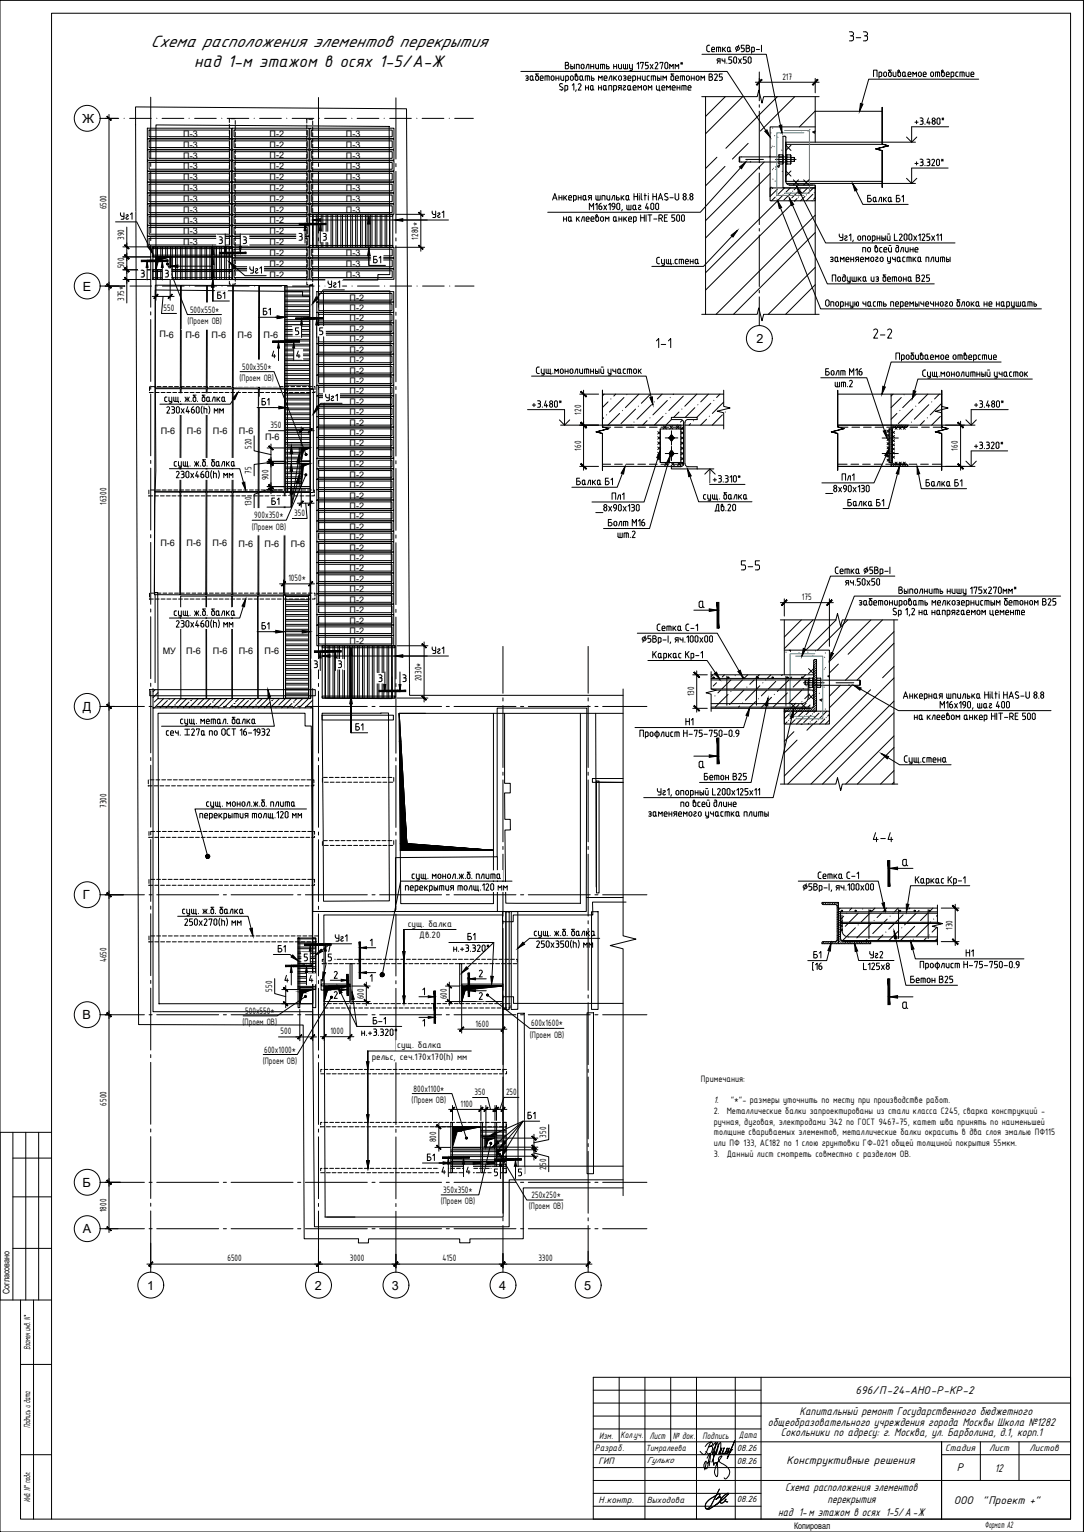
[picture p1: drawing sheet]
<svg xmlns="http://www.w3.org/2000/svg" width="420mm" height="594mm" viewBox="0 0 420 594" stroke-linecap="round" stroke-linejoin="round" font-family="sans-serif">
<defs><g id="words">
<g font-size="7">
<text x="58.4" y="18.3">Схема расположения элементов перекрытия</text>
<text x="75.2" y="25.8">над 1-м этажом в осях 1-5/А-Ж</text>
</g>
<g font-size="4.9">
<text x="32" y="47.7">Ж</text>
<text x="32.1" y="112.7">Е</text>
<text x="293.2" y="133.1">2</text>
<text x="32.1" y="275.7">Д</text>
<text x="32.1" y="348.8">Г</text>
<text x="32" y="395.3">В</text>
<text x="31.9" y="460.3">Б</text>
<text x="32" y="478.3">А</text>
<text x="57" y="500.2">1</text>
<text x="122" y="500.2">2</text>
<text x="151.9" y="500.2">3</text>
<text x="193.5" y="500.1">4</text>
<text x="226.4" y="500.1">5</text>
</g>
<g font-size="4.8">
<text x="309.9" y="548.8">Капитальный ремонт Государственного бюджетного</text>
<text x="297.6" y="552.8">общеобразовательного учреждения города Москвы Школа №1282</text>
<text x="302.6" y="556.8">Сокольники по адресу: г. Москва, ул. Барболина, д.1, корп.1</text>
<text x="385.7" y="570.7">12</text>
<text x="304.3" y="578">Схема расположения элементов</text>
<text x="301.6" y="588">над 1-м этажом в осях 1-5/А-Ж</text>
<text x="320.8" y="583">перекрытия</text>
</g>
<g font-size="4.7">
<text x="331.6" y="540.6">696/П-24-АНО-Р-КР-2</text>
<text x="304.8" y="567.7">Конструктивные решения</text>
<text x="370.9" y="570.6">Р</text>
<text x="369.7" y="583.1">ООО</text>
<text x="380.8" y="583.1">&quot;Проект +&quot;</text>
</g>
<text font-size="4" x="276.7" y="427.8">1.</text>
<g font-size="3.9">
<text x="303.2" y="30.9">217</text>
<text x="41.2" y="81.2" transform="rotate(-90 41.2 81.2)">6500</text>
<text x="48.1" y="93.1" transform="rotate(-90 48.1 93.1)">390</text>
<text x="162.1" y="92.9" transform="rotate(-90 162.1 92.9)">1280*</text>
<text x="48.1" y="104" transform="rotate(-90 48.1 104)">500</text>
<text x="48.2" y="116.7" transform="rotate(-90 48.2 116.7)">375*</text>
<text x="63.4" y="120.5">550</text>
<text x="72.6" y="125.7">(Проем ОВ)</text>
<text x="73.7" y="121.3">500x550*</text>
<text x="93.9" y="143.4">500x350*</text>
<text x="92.8" y="147.8">(Проем ОВ)</text>
<text x="225.2" y="160.8" transform="rotate(-90 225.2 160.8)">120</text>
<text x="104.9" y="166">350</text>
<text x="97.5" y="174" transform="rotate(-90 97.5 174)">520</text>
<text x="225.2" y="174.7" transform="rotate(-90 225.2 174.7)">160</text>
<text x="371.3" y="174.8" transform="rotate(-90 371.3 174.8)">160</text>
<text x="97.5" y="183.7" transform="rotate(-90 97.5 183.7)">75</text>
<text x="104" y="186.3" transform="rotate(-90 104 186.3)">900</text>
<text x="41.2" y="195.7" transform="rotate(-90 41.2 195.7)">16300</text>
<text x="97.5" y="196.3" transform="rotate(-90 97.5 196.3)">130</text>
<text x="98.6" y="201">900x350*</text>
<text x="114" y="200">350</text>
<text x="97.6" y="205.4">(Проем ОВ)</text>
<text x="111.8" y="225.4">1050*</text>
<text x="310.8" y="232.7">175</text>
<text x="163.4" y="264.2" transform="rotate(-90 163.4 264.2)">2030*</text>
<text x="269" y="270.1" transform="rotate(-90 269 270.1)">130</text>
<text x="41.2" y="313.2" transform="rotate(-90 41.2 313.2)">7300</text>
<text x="158" y="359.4">сущ. балка</text>
<text x="162.5" y="363.9">Дв.20</text>
<text x="369.2" y="360.6" transform="rotate(-90 369.2 360.6)">130</text>
<text x="41.2" y="373.1" transform="rotate(-90 41.2 373.1)">4650</text>
<text x="105.5" y="384.5" transform="rotate(-90 105.5 384.5)">550</text>
<text x="141" y="387.4" transform="rotate(-90 141 387.4)">600</text>
<text x="173.2" y="387.4" transform="rotate(-90 173.2 387.4)">600</text>
<text x="95" y="393.2">500x550*</text>
<text x="94" y="397.6">(Проем ОВ)</text>
<text x="108.8" y="401.1">500</text>
<text x="128.1" y="401">1000</text>
<text x="184.4" y="398.1">1600</text>
<text x="205.9" y="398">600x1600*</text>
<text x="154" y="406.6">сущ. балка</text>
<text x="205.4" y="402.5">(Проем ОВ)</text>
<text x="101.8" y="412.6">(Проем ОВ)</text>
<text x="102.4" y="408.1">600x1000*</text>
<text x="144.1" y="411.1">рельс, сеч.170х170(h) мм</text>
<text x="271.7" y="419.5">Примечания:</text>
<text x="160.3" y="423.3">800x1100*</text>
<text x="184" y="424.6">350</text>
<text x="196.1" y="424.6">250</text>
<text x="41.2" y="428.8" transform="rotate(-90 41.2 428.8)">6500</text>
<text x="159.6" y="427.8">(Проем ОВ)</text>
<text x="178.5" y="429.2">1100</text>
<text x="276.7" y="431.9">2.</text>
<text x="281.7" y="431.9">Металлические балки запроектированы из стали класса С245, сварка конструкций -</text>
<text x="283.3" y="427.8">&quot;*&quot;- размеры уточнить по месту при производстве работ.</text>
<text x="276.7" y="436.1">ручная, дуговая, электродами Э42 по ГОСТ 9467-75, катет шва принять по наименьшей</text>
<text x="169.1" y="443" transform="rotate(-90 169.1 443)">800</text>
<text x="211.7" y="441.1" transform="rotate(-90 211.7 441.1)">350</text>
<text x="276.7" y="440.3">толщине свариваемых элементов, металлические балки окрасить в два слоя эмалью ПФ115</text>
<text x="276.7" y="444.4">или ПФ 133, АС182 по 1 слою грунтовки ГФ-021 общей толщиной покрытия 55мкм.</text>
<text x="276.7" y="448.6">3.</text>
<text x="281.7" y="448.6">Данный лист смотреть совместно с разделом ОВ.</text>
<text x="211.7" y="453.6" transform="rotate(-90 211.7 453.6)">250</text>
<text x="170.8" y="467">(Проем ОВ)</text>
<text x="171.8" y="462.6">350x350*</text>
<text x="206" y="464.6">250x250*</text>
<text x="41.2" y="470.1" transform="rotate(-90 41.2 470.1)">1800</text>
<text x="205" y="469">(Проем ОВ)</text>
<text x="88.1" y="489.2">6500</text>
<text x="135.6" y="489.2">3000</text>
<text x="171.5" y="489.2">4150</text>
<text x="208.7" y="489.2">3300</text>
<text x="11.7" y="513.3" transform="rotate(-90 11.7 513.3)">. N°</text>
<text x="11.7" y="523.4" transform="rotate(-90 11.7 523.4)">Взамен инв</text>
<text x="11.7" y="553.7" transform="rotate(-90 11.7 553.7)">Подпись и дата</text>
<text x="232.2" y="557.8">Изм.</text>
<text x="240.5" y="557.5">Колуч.</text>
<text x="245.2" y="557.5">.</text>
<text x="251.7" y="557.8">Лист</text>
<text x="260.8" y="557.8">№ док.</text>
<text x="272.3" y="557.8">Подпись</text>
<text x="286.4" y="557.7">Дата</text>
<text x="230.6" y="562.6">Разраб.</text>
<text x="366.4" y="562.8">Стадия</text>
<text x="383.4" y="562.8">Лист</text>
<text x="399.1" y="562.8">Листов</text>
<text x="232" y="567.8">ГИП</text>
<text x="11.7" y="582.5" transform="rotate(-90 11.7 582.5)">Инв . N° подл .</text>
<text x="232" y="582.8">Н.контр.</text>
<text x="381.7" y="592.5">Формат А2</text>
</g>
<g font-size="3.7">
<text x="250.3" y="562.7">Тимралеева</text>
<text x="285.6" y="562.6">08.26</text>
<text x="250.7" y="567.4">Гулько</text>
<text x="285.6" y="567.6">08.26</text>
<text x="250.7" y="582.9">Выходова</text>
<text x="285.6" y="582.6">08.26</text>
</g>
<g font-size="3.5">
<text x="71" y="53.1">П-3</text>
<text x="104.5" y="53.1">П-2</text>
<text x="134.1" y="53.1">П-3</text>
<text x="71" y="57.3">П-3</text>
<text x="104.5" y="57.2">П-2</text>
<text x="134.1" y="57.3">П-3</text>
<text x="71" y="65.7">П-3</text>
<text x="71" y="61.5">П-3</text>
<text x="104.5" y="65.6">П-2</text>
<text x="104.5" y="61.4">П-2</text>
<text x="134.1" y="65.7">П-3</text>
<text x="134.1" y="61.5">П-3</text>
<text x="71" y="69.9">П-3</text>
<text x="104.5" y="69.9">П-2</text>
<text x="134.1" y="69.9">П-3</text>
<text x="71" y="74.1">П-3</text>
<text x="104.5" y="74.1">П-2</text>
<text x="134.1" y="74.1">П-3</text>
<text x="71" y="82.5">П-3</text>
<text x="71" y="78.3">П-3</text>
<text x="104.5" y="82.4">П-2</text>
<text x="104.5" y="78.2">П-2</text>
<text x="134.1" y="82.5">П-3</text>
<text x="134.1" y="78.3">П-3</text>
<text x="71" y="86.7">П-3</text>
<text x="104.5" y="86.6">П-2</text>
<text x="71" y="95.1">П-3</text>
<text x="71" y="90.9">П-3</text>
<text x="104.5" y="95.1">П-2</text>
<text x="104.5" y="90.9">П-2</text>
<text x="104.5" y="99.2">П-2</text>
<text x="134.1" y="99.3">П-3</text>
<text x="104.5" y="103.4">П-2</text>
<text x="104.5" y="107.7">П-2</text>
<text x="134.1" y="107.7">П-3</text>
<text x="134.1" y="103.5">П-3</text>
<text x="135.5" y="116.6">П-2</text>
<text x="135.5" y="120.6">П-2</text>
<text x="135.5" y="124.6">П-2</text>
<text x="61.8" y="130.9">П-6</text>
<text x="71.9" y="130.9">П-6</text>
<text x="82" y="130.9">П-6</text>
<text x="92.1" y="131" transform="rotate(1 92.1 131)">П-6</text>
<text x="102.2" y="131">П-6</text>
<text x="135.5" y="128.7">П-2</text>
<text x="135.5" y="132.7">П-2</text>
<text x="135.5" y="136.8">П-2</text>
<text x="135.5" y="140.8">П-2</text>
<text x="135.5" y="144.8">П-2</text>
<text x="135.5" y="148.9">П-2</text>
<text x="135.5" y="152.9">П-2</text>
<text x="135.5" y="156.9">П-2</text>
<text x="135.5" y="161">П-2</text>
<text x="135.5" y="165">П-2</text>
<text x="62.3" y="168.2">П-6</text>
<text x="72.4" y="168.2">П-6</text>
<text x="82.5" y="168.2" transform="rotate(1 82.5 168.2)">П-6</text>
<text x="92.6" y="168.2">П-6</text>
<text x="102.8" y="170.6">П-6</text>
<text x="135.5" y="169.1">П-2</text>
<text x="135.5" y="173.1">П-2</text>
<text x="135.5" y="177.1">П-2</text>
<text x="135.5" y="181.2">П-2</text>
<text x="135.5" y="185.2">П-2</text>
<text x="135.5" y="189.3">П-2</text>
<text x="135.5" y="193.3">П-2</text>
<text x="135.5" y="197.4">П-2</text>
<text x="135.5" y="201.4">П-2</text>
<text x="135.5" y="205.5">П-2</text>
<text x="135.5" y="209.5">П-2</text>
<text x="62.2" y="211.9" transform="rotate(1 62.2 211.9)">П-6</text>
<text x="72.3" y="211.9">П-6</text>
<text x="82.4" y="211.9">П-6</text>
<text x="92.5" y="211.9">П-6</text>
<text x="102.6" y="211.9">П-6</text>
<text x="112.7" y="212">П-6</text>
<text x="135.5" y="213.5">П-2</text>
<text x="135.5" y="217.6">П-2</text>
<text x="135.5" y="221.6">П-2</text>
<text x="135.5" y="225.7">П-2</text>
<text x="135.5" y="229.7">П-2</text>
<text x="135.5" y="233.7">П-2</text>
<text x="135.5" y="237.8">П-2</text>
<text x="135.5" y="241.8">П-2</text>
<text x="135.5" y="245.8">П-2</text>
<text x="135.5" y="249.9">П-2</text>
<text x="63.1" y="253.5">МУ</text>
<text x="72.2" y="253.6">П-6</text>
<text x="82.5" y="253.6">П-6</text>
<text x="92.5" y="253.6">П-6</text>
<text x="102.5" y="253.5">П-6</text>
<text x="3.7" y="501.9" transform="rotate(-90 3.7 501.9)">Согласовано</text>
<text x="307.8" y="592.9">Копировал</text>
</g>
</g></defs>
<g fill="none" stroke="#fff" stroke-width=".39">
<path d="M337.5 11.6v4.9M353.7 48.7h13M353.7 64.7h12.8M87 91.3v3.7M96.4 91.3v3.7M118 90v3.7M127.3 90v3.7M56.8 104.3v3.7M66.1 104.3v3.7M107.7 135.6v3.6M116.7 126.6v3.7M117.3 135.6v3.6"/>
<path d="M126 126.6v3.7M261.1 130.6v4.9M346.8 126.9v4.9M205.5 158.4h12.9M376.8 158.4h13M376.8 174.4h12.8M275.6 187.5h12.2M295.6 216.8v4.9M274.2 231.4v4.9M123.9 255.7v3.7M133.3 255.7v3.7M148.9 261.2v3.7"/>
<path d="M158.3 261.2v3.7M137.1 283.6h4.4M274.2 293.5v4.9M347.3 322.2v4.9M353.1 331.5v4.9M157.5 359.9h18.3M112.7 377.7v3.7M120 369.4v3.7M122.2 377.7v3.7M129.4 369.4v3.7M131.7 376.2v3.7M145 363.6v3.7"/>
<path d="M145 377.4v3.7M162 364.4h9.3M187.9 375.7v3.6M131.7 384v3.7M165.4 382.6v3.7M165.4 394.7v3.7M187.9 384.4v3.7M353.1 386.9v4.9M143.6 411.6h38.1M153.5 407.1h18.2M173.6 452v3.7M183.1 452v3.7"/>
<path d="M193.7 452.8v3.7M203.1 452.8v3.7"/>
</g>
<g fill="#fff" stroke="#fff" stroke-width=".39">
<path d="M157.5 356.4h18.3l-18.3 3.5zM157.5 359.9h18.3v-3.5z"/>
<path d="M162 360.9h9.3l-9.3 3.5zM162 364.4h9.3v-3.5z"/>
<path d="M142.6 377.4l2.4 3.7h-2.4zM142.6 377.4l2.4 3.7v-3.7z"/>
<path d="M142.6 363.6l2.4 3.7h-2.4zM142.6 363.6l2.4 3.7v-3.7z"/>
<path d="M128.6 384l3.1 3.7h-3.1zM128.6 384l3.1 3.7v-3.7z"/>
<path d="M128.6 376.2l3.1 3.7h-3.1zM128.6 376.2l3.1 3.7v-3.7z"/>
<path d="M163 394.7l2.4 3.7h-2.4zM163 394.7l2.4 3.7v-3.7z"/>
<path d="M163 382.6l2.4 3.7h-2.4zM163 382.6l2.4 3.7v-3.7z"/>
<path d="M184.9 384.4l3 3.7h-3zM184.9 384.4l3 3.7v-3.7z"/>
<path d="M184.9 375.7l3 3.6h-3zM184.9 375.7l3 3.6v-3.6z"/>
<path d="M137.1 280.1h4.4l-4.4 3.5zM137.1 283.6h4.4v-3.5z"/>
<path d="M153.5 403.6h18.2l-18.2 3.5zM153.5 407.1h18.2v-3.5z"/>
<path d="M143.6 408.1h38.1l-38.1 3.5zM143.6 411.6h38.1v-3.5z"/>
<path d="M130.2 255.7l3.1 3.7h-3.1zM130.2 255.7l3.1 3.7v-3.7z"/>
<path d="M120.9 255.7l3 3.7h-3zM120.9 255.7l3 3.7v-3.7z"/>
<path d="M155.2 261.2l3.1 3.7h-3.1zM155.2 261.2l3.1 3.7v-3.7z"/>
<path d="M145.9 261.2l3 3.7h-3zM145.9 261.2l3 3.7v-3.7z"/>
<path d="M63.1 104.3l3 3.7h-3zM63.1 104.3l3 3.7v-3.7z"/>
<path d="M53.8 104.3l3 3.7h-3zM53.8 104.3l3 3.7v-3.7z"/>
<path d="M93.4 91.3l3 3.7h-3zM93.4 91.3l3 3.7v-3.7z"/>
<path d="M84 91.3l3 3.7h-3zM84 91.3l3 3.7v-3.7z"/>
<path d="M114 135.6l3.3 3.6h-3.3zM114 135.6l3.3 3.6v-3.6z"/>
<path d="M104.5 135.6l3.2 3.6h-3.2zM104.5 135.6l3.2 3.6v-3.6z"/>
<path d="M123 126.6l3 3.7h-3zM123 126.6l3 3.7v-3.7z"/>
<path d="M113.6 126.6l3.1 3.7h-3.1zM113.6 126.6l3.1 3.7v-3.7z"/>
<path d="M124.3 90l3 3.7h-3zM124.3 90l3 3.7v-3.7z"/>
<path d="M115 90l3 3.7h-3zM115 90l3 3.7v-3.7z"/>
<path d="M119 377.7l3.2 3.7h-3.2zM119 377.7l3.2 3.7v-3.7z"/>
<path d="M109.5 377.7l3.2 3.7h-3.2zM109.5 377.7l3.2 3.7v-3.7z"/>
<path d="M179.9 452l3.2 3.7h-3.2zM179.9 452l3.2 3.7v-3.7z"/>
<path d="M170.3 452l3.3 3.7h-3.3zM170.3 452l3.3 3.7v-3.7z"/>
<path d="M126.4 369.4l3 3.7h-3zM126.4 369.4l3 3.7v-3.7z"/>
<path d="M117 369.4l3 3.7h-3zM117 369.4l3 3.7v-3.7z"/>
<path d="M200.1 452.8l3 3.7h-3zM200.1 452.8l3 3.7v-3.7z"/>
<path d="M190.7 452.8l3 3.7h-3zM190.7 452.8l3 3.7v-3.7z"/>
<path d="M328 11.6l9.5 4.9h-9.5zM328 11.6l9.5 4.9v-4.9z"/>
<path d="M353.7 45.2h13l-13 3.5zM353.7 48.7h13v-3.5z"/>
<path d="M353.7 61.2h12.8l-12.8 3.5zM353.7 64.7h12.8v-3.5z"/>
<path d="M275.6 184h12.2l-12.2 3.5zM275.6 187.5h12.2v-3.5z"/>
<path d="M205.5 155h12.9l-12.9 3.4zM205.5 158.4h12.9v-3.4z"/>
<path d="M253.2 130.6l7.9 4.9h-7.9zM253.2 130.6l7.9 4.9v-4.9z"/>
<path d="M376.8 155h13l-13 3.4zM376.8 158.4h13v-3.4z"/>
<path d="M376.8 171h12.8l-12.8 3.4zM376.8 174.4h12.8v-3.4z"/>
<path d="M337.4 126.9l9.4 4.9h-9.4zM337.4 126.9l9.4 4.9v-4.9z"/>
<path d="M348.7 331.5l4.4 4.9h-4.4zM348.7 331.5l4.4 4.9v-4.9z"/>
<path d="M348.7 386.9l4.4 4.9h-4.4zM348.7 386.9l4.4 4.9v-4.9z"/>
<path d="M337.3 322.2l10 4.9h-10zM337.3 322.2l10 4.9v-4.9z"/>
<path d="M286.1 216.8l9.5 4.9h-9.5zM286.1 216.8l9.5 4.9v-4.9z"/>
<path d="M269.7 231.4l4.5 4.9h-4.5zM269.7 231.4l4.5 4.9v-4.9z"/>
<path d="M269.7 293.5l4.5 4.9h-4.5zM269.7 293.5l4.5 4.9v-4.9z"/>
</g>
<g fill="#000" stroke="#000" stroke-width=".39">
<path d="M86.9 95.6h.8l-.4 2.2zM92.8 95.6h.7l-.4 2.2zM118.2 87.1l.4 2.3h-.7zM124.1 87.1l.4 2.3h-.8zM57 101.4l.4 2.3h-.8zM62.9 101.4l.4 2.3h-.8zM107.9 132.7l.4 2.3h-.7zM113.8 132.7l.4 2.3h-.7zM116.9 123.8l.4 2.2h-.8zM122.8 123.8l.3 2.2h-.7zM274.9 236.1l3 .5-3 .5zM124.1 252.9l.4 2.3h-.8z"/>
<path d="M130 252.9l.4 2.3h-.8zM136 251.2l.5 3h-.9zM136.1 269.9l.5 3h-1zM148.8 265.4h.7l-.3 2.3zM154.6 265.4h.8l-.4 2.3zM274.9 292.7l3 .5-3 .5zM344.9 336.7l3-.5v1zM112.9 374.8l.4 2.3h-.8zM118.8 374.8l.4 2.3h-.8zM120.3 366.6l.3 2.2h-.7zM126.1 366.6l.4 2.2h-.8zM139.7 377.2l2.3-.4v.7z"/>
<path d="M139.7 367.5l2.3-.4v.8zM156 369h1.1l-.6 3zM182 379.6l2.3-.4v.8zM132.2 383.4l2.3 .4-2.3 .3zM132.2 379.7l2.3 .4-2.3 .4zM156.1 386.2h1l-.5 3zM166 394.1l2.2 .4-2.2 .4zM166 386.1l2.2 .4-2.2 .4zM182 384.2l2.3-.4v.7zM344.9 386.6l3-.5v1zM142 411.7h1l-.5 3zM142.1 432.2h1l-.5 3z"/>
<path d="M142.1 450.1h1l-.5 3zM173.8 449.2l.4 2.2h-.8zM179.7 449.2l.3 2.2h-.7zM194 449.9l.4 2.3h-.8zM199.8 449.9l.4 2.3h-.8z"/>
<path d="M85 97.8h7.5l-7.5 .6zM85 98.4h7.5v-.6z"/>
<path d="M87.9 98.4l7.5-.6v.6zM87.9 97.8v.6l7.5-.6z"/>
<path d="M116 86.6h7.5l-7.5 .5zM116 87.1h7.5v-.5z"/>
<path d="M118.9 87.1l7.5-.5v.5zM118.9 86.6v.5l7.5-.5z"/>
<path d="M54.8 100.9h7.5l-7.5 .5zM54.8 101.4h7.5v-.5z"/>
<path d="M57.7 101.4l7.5-.5v.5zM57.7 100.9v.5l7.5-.5z"/>
<path d="M105.7 132.2h7.5l-7.5 .5zM105.7 132.7h7.5v-.5z"/>
<path d="M114.6 123.2h7.5l-7.5 .6zM114.6 123.8h7.5v-.6z"/>
<path d="M108.6 132.7l7.5-.5v.5zM108.6 132.2v.5l7.5-.5z"/>
<path d="M117.5 123.8l7.5-.6v.6zM117.5 123.2v.6l7.5-.6z"/>
<path d="M277.9 233.6h.7v10zM277.9 233.6v10h.7z"/>
<path d="M121.9 252.4h7.5l-7.5 .5zM121.9 252.9h7.5v-.5z"/>
<path d="M124.8 252.9l7.4-.5v.5zM124.8 252.4v.5l7.4-.5z"/>
<path d="M146.9 267.7h7.5l-7.5 .5zM146.9 268.2h7.5v-.5z"/>
<path d="M149.8 268.2l7.5-.5v.5zM149.8 267.7v.5l7.5-.5z"/>
<path d="M277.9 286.2l.7 10h-.7zM277.9 286.2l.7 10v-10z"/>
<path d="M344.2 333.7h.7v10zM344.2 333.7v10h.7z"/>
<path d="M110.7 374.3h7.5l-7.5 .5zM110.7 374.8h7.5v-.5z"/>
<path d="M118 366h7.5l-7.5 .6zM118 366.6h7.5v-.6z"/>
<path d="M113.5 374.8l7.5-.5v.5zM113.5 374.3v.5l7.5-.5z"/>
<path d="M120.9 366.6l7.5-.6v.6zM120.9 366v.6l7.5-.6z"/>
<path d="M134.5 377.8h.5v7.6zM134.5 377.8v7.6h.5z"/>
<path d="M139.2 371.9l.5 7.5h-.5zM139.2 371.9l.5 7.5v-7.5z"/>
<path d="M139.2 365.3h.5v7.5zM139.2 365.3v7.5h.5z"/>
<path d="M181.5 377.3h.5v7.5zM181.5 377.3v7.5h.5z"/>
<path d="M134.5 378.5l.5 7.6h-.5zM134.5 378.5l.5 7.6v-7.6z"/>
<path d="M168.2 389.3l.6 7.5h-.6zM168.2 389.3l.6 7.5v-7.5z"/>
<path d="M168.2 384.3h.6v7.5zM168.2 384.3v7.5h.6z"/>
<path d="M181.5 378.9l.5 7.5h-.5zM181.5 378.9l.5 7.5v-7.5z"/>
<path d="M344.2 379.6l.7 10h-.7zM344.2 379.6l.7 10v-10z"/>
<path d="M171.5 448.6h7.5l-7.5 .6zM171.5 449.2h7.5v-.6z"/>
<path d="M174.4 449.2l7.5-.6v.6zM174.4 448.6v.6l7.5-.6z"/>
<path d="M191.7 449.4h7.5l-7.5 .5zM191.7 449.9h7.5v-.5z"/>
<path d="M194.6 449.9l7.5-.5v.5zM194.6 449.4v.5l7.5-.5z"/>
</g>
<g fill="none" stroke="#000" stroke-width=".39">
<path d="M329.2 12.3h.9a.78 .78 0 0 1 .7 .8 .78 .78 0 0 1-.7 .8M329.2 15.8h.9M329.6 13.9l1.2 .3v1.2l-.7 .4M331.9 14.6h1.7M334.6 12.3h.9a.78 .78 0 0 1 .8 .8 .78 .78 0 0 1-.8 .8M334.6 15.8h.9M335 13.9h.7M335.7 13.9l.5 .3 .1 .9-.3 .5-.4 .2M341.9 55.1h12.9M351.4 53.1l2 2 1.9-2M354.6 47.4h1.3M355.3 46.8v1.2"/>
<path d="M356.6 45.7l1.1 .3v.6l-.5 .3M356.9 46.9h.7l.2 .3M357.8 47.3l-.3 .9h-.9M358.5 48.1v.1M359.9 45.7l-.7 1.9h1.4M360.1 47v1.2M363.3 46l.2-.2a.53 .53 0 0 1 .6 0 .53 .53 0 0 1 .2 .5v1.6l-.8 .3-.3-.5zM365.1 46.1h.7M365.2 45.7l.5 .8M365.7 45.7l-.5 .8M367.7 49.2h-14.3v5.9M341.9 71.1h12.9"/>
<path d="M351.4 69.1l2 2 1.9-2M354.6 63.4h1.3M355.3 62.8v1.2M356.6 61.7l1.1 .3v.6l-.5 .3M356.9 62.9l.8 .2 .1 .7-.3 .4h-.9M358.5 64.1v.1M359.2 61.7h.6M359.5 62.9l.8 .2 .1 .7-.3 .4h-.9M359.9 61.7l.5 .6-.5 .6M361.2 62l.4-.3 .6 .5-1.1 2h1.1M363.1 62l.2-.2a.53 .53 0 0 1 .6 0 .53 .53 0 0 1 .2 .5v1.7l-.8 .2-.3-.5zM364.9 62.1h.7"/>
<path d="M365 61.7l.5 .8M365.5 61.7l-.5 .8M367.5 65.2h-14.1v5.9M85 91.8l1.1 .3v.6l-.5 .3M85 94.5h.6M85.2 93l.9 .2v1l-.5 .2M87.3 90.7v7.1M93.1 90.7v7.1M94.3 91.8l1.1 .3v.6l-.5 .3M94.3 94.5h.7M94.5 93h.8l.2 .4M95.5 93.4v.5"/>
<path d="M95.5 93.9l-.5 .5M115.9 90.5h.6M116.2 91.7h.5M116.5 90.5l.6 .6-.6 .6M116.7 91.7l.4 .4M117.1 92.1v.5M117.1 92.6l-.2 .5h-1M118.2 87.1v7.2M124.1 87.1v7.2M125.3 90.5l1.1 .3v.6l-.5 .3M125.5 91.7l.9 .2v.7l-.2 .5h-.9M54.7 104.8l1.1 .3v.5l-.5 .3"/>
<path d="M54.7 107.4h.7M54.9 106l1 .2v1l-.5 .2M57 101.4v7.2M62.9 101.4v7.2M64.1 104.8l1.1 .3v.5l-.5 .3M64.3 106l.9 .2v.7l-.2 .4-.9 .1M106.1 136.1l-.6 2h1.3M106.3 137.4v1.3M107.9 132.7v7.1M113.8 132.7v7.1M115.6 136.1l-.6 2h1.3M115.7 127.1h-1.1v1.2l.9 .1 .2 .8"/>
<path d="M115.8 129.2l-.3 .5-.9 .1M115.9 137.4v1.3M116.9 123.8v7.1M122.8 123.8v7.1M123.9 129.8h.6M125.1 127.1h-1.2v1.2l1.1 .2v1l-.4 .2M254.4 132.2l.9-.9v3.5M256.3 133.6h1.7M259.1 132.2l.9-.9v3.5M338.6 128a.83 .83 0 0 1 1.1-.4 .83 .83 0 0 1 .4 1.1M340.1 128.7l-1.5 2.4h1.6M341.2 129.9h1.8"/>
<path d="M344.1 128a.83 .83 0 0 1 1-.4 .83 .83 0 0 1 .4 1.1M345.5 128.7l-1.5 2.4h1.6M204.5 158.8h14.3v6.1M206.3 157.1h1.3M207 156.4v1.3M208.4 155.4l1 .3v.6l-.5 .3M208.4 157.9h.6M208.6 156.6h.7l.2 .3M209.5 156.9l-.1 .8-.4 .2M210.2 157.8v.1M211.6 155.4l-.6 1.9h1.3M211.8 156.7v1.2"/>
<path d="M213 157.1v.3M213.1 157.1l.5-.6 .6 .6M213.1 157.3l.5 .6 .6-.6M214.2 157.1v.3M216 156v1.4M216.1 156l-.3-.5a.57 .57 0 0 0-.9 .5l.1 1.6 .8 .2 .3-.5M216.8 155.8h.8M216.9 155.4l.5 .8M217.4 155.4l-.5 .8M377.7 157.1h1.2M378.3 156.4v1.3M379.7 155.4l1.1 .3v.6l-.5 .3"/>
<path d="M379.9 156.6h.8l.1 .3M380.8 156.9l-.2 1-.9 .1M381.6 157.8v.2M382.9 155.4l-.6 1.9h1.3M383.2 156.7v1.3M385.5 157.1v.3M385.5 157.1a.59 .59 0 0 0-.9-.4 .59 .59 0 0 0 0 1 .59 .59 0 0 0 .9-.4M386.3 155.7l.2-.2a.57 .57 0 0 1 .9 .5l-.1 1.6-.8 .2-.3-.5zM388.1 155.8h.8M388.2 155.4l.5 .8M388.7 155.4l-.5 .8M390.8 158.8h-14.4v6.1"/>
<path d="M216.8 162.8l2 2.1 2-2.1M217.3 164.9h16.2M365 164.9h12.9M374.4 162.8l2 2.1 2-2.1M374.4 178.8l2 2.1 2-2.1M377.7 173.1h1.2M378.3 172.4v1.3M379.7 171.5l1.1 .2v.6l-.5 .3M379.9 172.6h.8l.1 .9-.2 .4-.9 .1M381.6 173.8v.2M382.3 171.5l1.1 .2v.6l-.5 .3M382.6 172.6h.5"/>
<path d="M383.1 172.6l.4 .3-.1 .8-1.1 .3M384.2 171.7l.8-.2 .3 .7M385.3 172.3l-1.1 1.7h1.1M386.2 171.7l.2-.2a.53 .53 0 0 1 .5 0 .53 .53 0 0 1 .3 .5l-.1 1.6-.7 .2-.3-.5zM387.9 171.8h.8M388.1 171.5l.5 .7M388.6 171.5l-.5 .7M390.6 174.9h-14.2v6M270.2 181.8h6.5M273.2 183.9l2-2.1 2 2.1M275.2 181.8v6h13.6M276.4 186.1h1.3"/>
<path d="M277.1 185.4v1.3M278.5 184.5h.5M278.7 185.6l.8 .1 .1 .8-.3 .3-.8 .2M279 184.4l.6 .6-.6 .6M280.3 186.8v.2M281.1 184.5h.5M281.3 185.6h.5M281.7 184.4l.5 .6-.5 .6M281.8 185.6l.4 .3-.1 .8-1 .3M283 185.1l.6-.6v2.5M284.3 184.7l.3-.2a.57 .57 0 0 1 .8 .5l-.1 1.6-.7 .2-.3-.5zM286.1 184.8h.8"/>
<path d="M286.3 184.5l.5 .7M286.8 184.5l-.5 .7M365 180.9h12.9M289 217.5h-1.6v1.6l1.4 .1 .2 1.1M290 219.8h1.8M293.8 219l.5 .4 .1 .9M294.4 217.5h-1.6v1.6h1M268.9 236.6h9M271 233.7v1.4M271 233.7l.3-.5 1.1-.1v2M271 235.1l.5 .5 .7-.1 .2-.4M272.4 235.1l.5 .5"/>
<path d="M289 220.3l-.5 .6-1.1 .1M294.4 220.3l-.4 .6-1.2 .1M121.8 256.3l1.1 .2v.6l-.5 .3M122.1 257.4h.5M122.6 257.4l.4 .4M123 257.8v.6M123 258.4l-.2 .4-1 .1M124.1 252.9v7.1M130 252.9v7.1M131.1 256.3l1.2 .2v.6l-.5 .3M131.4 257.4h.6M132 257.4l.4 .4-.1 .8-1.2 .3"/>
<path d="M136.1 269.9v14.3l-.1-33 .1 33h6.4M146.9 261.7l1.1 .3v.5l-.5 .3M147.1 262.9h.5M147.6 262.8l.4 .4M148 263.2l-.2 1-.9 .1M149.2 260.6v7.1M155 260.6v7.1M156.2 261.7l1.1 .3v.5l-.5 .3M156.4 262.9h.6M157 262.8l.4 .4M157.4 263.2l-.3 1-.9 .1M137.9 281.8h.7"/>
<path d="M138.6 281.7a.7 .7 0 0 1 .7 .7 .7 .7 0 0 1-.7 .7M139.1 280.6h-1.2v2.5h.7M140 281.3l.7-.7v2.5M268.9 293.2h9M271 295.8v1.4M271 297.2l.5 .5 .7-.1 .2-.4M271.5 295.2h.9v2M271.5 295.2l-.5 .5M272.4 297.2l.5 .5M339.4 322.9l-.9 2.6h1.9M339.7 324.7v1.7M341.4 325.2h1.8"/>
<path d="M344.9 336.7h9M345.1 322.9l-.9 2.6h1.8M345.4 324.7v1.7M350.4 335.7l.7-.1 .2-.4 .6 .5M350.4 333.3h.9v1.9M350.5 333.3l-.5 .2-.1 1.7 .6 .5M111 378.2l-.6 2h1.4M111.3 379.5v1.3M112.9 374.8v7.1M118.8 374.8v7.1M119.1 371.6l-.2 .9-1 .1M119.1 370h-1.2v1.1l1 .1 .2 .4"/>
<path d="M120.3 366.6v7.1M120.6 378.2l-.7 2h1.4M120.9 379.5v1.3M126.1 366.6v7.1M128.4 370h-1.1v1.1l.9 .1 .2 .4M128.4 371.6v.4M128.5 372l-.3 .5-.9 .1M129.6 377a.61 .61 0 0 1 .8-.2 .61 .61 0 0 1 .3 .7M130.6 377.6l-1.1 1.8h1.2M139.7 377.2h5.9M139.7 367.5h5.9M143.5 378.6l.7-.7v2.6"/>
<path d="M143.5 364.8l.7-.6v2.6M176.8 360.4h-20.3l.1 28.8-.1-28.8v11.6M182 379.6h6.5M185.8 376.5a.61 .61 0 0 1 .8-.3 .61 .61 0 0 1 .3 .8l-1.1 1.8h1.1M128 383.8h6.5M128 380.1h6.5M129.6 384.9a.61 .61 0 0 1 .8-.3 .61 .61 0 0 1 .3 .8M130.6 385.4l-1.1 1.8h1.2M162.4 394.5h5.8M162.4 386.5h5.8M163.9 395.9l.6-.6v2.6M163.9 383.8l.6-.7v2.7"/>
<path d="M182 384.2h6.5M185.8 385.2a.61 .61 0 0 1 .8-.2 .61 .61 0 0 1 .3 .8l-1.1 1.7h1.1M344.9 386.6h9M350.4 391h.7l.2-.5 .6 .5M350.4 388.6h.9v1.9M350.5 388.6l-.5 .3-.1 1.6 .6 .5M142.5 414.7v-7.1l.1 45.5M182.7 407.6h-40.2l.1 27.6M171.9 452.6l-.6 1.9h1.3M172.2 453.9v1.3M173.8 449.2v7.1M179.7 449.2v7.1"/>
<path d="M181.4 452.6l-.6 1.9h1.4M181.7 453.9v1.3M191.6 455.9h.7M192.8 455.4l-.5 .5M192.8 453.3h-1.2v1.2h1l.2 .9M194 449.9v7.1M199.8 449.9v7.1M202.1 453.3h-1.1v1.2h.9l.2 .9M202.2 455.4l-.3 .4-.9 .1"/>
<circle cx="361.8" cy="47.5" r=".66"/>
<circle cx="361.9" cy="46.3" r=".57"/>
<circle cx="213.6" cy="156" r=".57"/>
<circle cx="385" cy="156" r=".57"/>
</g>
<g fill="none" stroke="#000" stroke-width=".39">
<path d="M116.8 173.7h3.4v5h-3.4zM116.8 179.7h3.4v9h-3.4zM241.5 267.2v95.7l5 1.3-10 2.5 5 1.2v95.7M115.5 363.7h6.9v20h-6.9zM116.2 383.7h5v5.5h-5zM121.2 383.7l-3.8 1.3-1.2 4.2M127 383.9l8.7-1.5v6h-10.1v-6h10.1l-8.7 1.5-1.4 4.5M178.9 382.4h16v6h-16zM194.9 382.4l-14.7 1.5-1.3 4.5 1.4-4.4M175.4 436.9h11v8h-11zM186.4 436.9l-9.2 1.9M188.3 441.3h3.6v3.6h-3.6z"/>
<path d="M191.8 441.3l-2.6 .8-.9 2.8M192.5 445.9h2.5v2.5h-2.5zM195 445.9l-1.7 .6-.8 1.9"/>
</g>
<g fill="none" stroke="#fff" stroke-width=".39">
<path d="M202.9 35.4h77.9M218.2 27.2h47.2M273.1 20.5h22.9M277.1 25.1h14.9M337.7 30.2h40.6M335.4 78.8h15.6M45.8 85.5h6.2M166.6 84.8h6.2M213.3 81.8h57.1M217.6 86.3h48.5M324.4 93.7h41.4M83.5 116.3h4.4"/>
<path d="M96 106.4h6.2M126.3 111.9h6.2M143.9 102.4h4.5M253.7 102.8h18M319.1 119.3h83.5M321 102h48.1M321.7 109.6h39.4M101.2 122.5h4.4M346.4 139.9h40.7M62.9 156.2h25.3M100.7 157.5h4.4M125.4 155.9h6.2"/>
<path d="M207.1 145.3h42.3M319.2 146h15.8M322.9 150.5h8.4M356.7 146.5h42.5M63.8 160.7h23.7M66.7 181.3h25.2M67.4 185.8h23.7M104.5 196.1h7.4M222.7 188.4h15.6M230.4 198.6h18.2M236.3 194.2h6.4M271.8 194.1h18.6"/>
<path d="M276.3 198.6h9.7M319.6 191.2h18.1M325.5 186.7h6.3M327.7 196.7h15.6M358.1 189h15.5M234.9 204.4h15.8M238.7 208.9h8.4M66.7 239.2h25.2M322.9 222.9h22.9M326.9 227.4h14.9M332.1 238.9h78M347.5 230.6h47.2"/>
<path d="M67.4 243.7h23.7M100.7 244.4h4.4M166.6 253.9h6.2M248 249.5h29M252.1 255.6h21M253.9 245h17.3M349.2 275.1h57.2M353.5 279.5h48.6M63.6 285.6h41.8M69.1 281.1h30.8M247.1 286.1h40.1M265 281.6h4.4"/>
<path d="M349.6 296.1h18.1M76.6 317.7h41.2M79.2 313.2h36M250.5 317h48.2M254 308.8h41.3M272.1 302.9h18.1M69.9 354.8h25.2M70.7 359.3h23.6M156.3 345.7h41.1M158.9 341.2h36M310.4 345.7h29M316.3 341.2h17.3"/>
<path d="M353.9 343h21M107 369.6h4.4M129.1 365.5h6.2M175 369.5h15.4M180.5 365h4.4M206.2 363.4h25.3M207.1 367.8h23.5M314.1 376.5h5.3M314.5 372h4.5M333.8 376.4h11.7M336.3 372h6.7M355.8 375.8h40.1"/>
<path d="M373.6 371.3h4.4M143.8 397.6h6.4M352.1 381.6h18M139.3 402.1h15.4M203.8 434.3h4.4M164.8 450.5h4.4"/>
</g>
<g fill="#fff" stroke="#fff" stroke-width=".39">
<path d="M206.2 359.8h25.3l-25.3 3.6zM206.2 363.4h25.3v-3.6z"/>
<path d="M207.1 364.4h23.5l-23.5 3.4zM207.1 367.8h23.5v-3.4z"/>
<path d="M180.5 361.5h4.4l-4.4 3.5zM180.5 365h4.4v-3.5z"/>
<path d="M175 365.9h15.4l-15.4 3.6zM175 369.5h15.4v-3.6z"/>
<path d="M143.8 394.1h6.4l-6.4 3.5zM143.8 397.6h6.4v-3.5z"/>
<path d="M139.3 398.5h15.4l-15.4 3.6zM139.3 402.1h15.4v-3.6z"/>
<path d="M129.1 362h6.2l-6.2 3.5zM129.1 365.5h6.2v-3.5z"/>
<path d="M69.9 351.3h25.2l-25.2 3.5zM69.9 354.8h25.2v-3.5z"/>
<path d="M70.7 355.8h23.6l-23.6 3.5zM70.7 359.3h23.6v-3.5z"/>
<path d="M62.9 152.7h25.3l-25.3 3.5zM62.9 156.2h25.3v-3.5z"/>
<path d="M63.8 157.2h23.7l-23.7 3.5zM63.8 160.7h23.7v-3.5z"/>
<path d="M66.7 177.8h25.2l-25.2 3.5zM66.7 181.3h25.2v-3.5z"/>
<path d="M67.4 182.3h23.7l-23.7 3.5zM67.4 185.8h23.7v-3.5z"/>
<path d="M66.7 235.7h25.2l-25.2 3.5zM66.7 239.2h25.2v-3.5z"/>
<path d="M67.4 240.2h23.7l-23.7 3.5zM67.4 243.7h23.7v-3.5z"/>
<path d="M69.1 277.6h30.8l-30.8 3.5zM69.1 281.1h30.8v-3.5z"/>
<path d="M63.6 282.1h41.8l-41.8 3.5zM63.6 285.6h41.8v-3.5z"/>
<path d="M166.6 250.4h6.2l-6.2 3.5zM166.6 253.9h6.2v-3.5z"/>
<path d="M100.7 240.9h4.4l-4.4 3.5zM100.7 244.4h4.4v-3.5z"/>
<path d="M100.7 154h4.4l-4.4 3.5zM100.7 157.5h4.4v-3.5z"/>
<path d="M96 102.9h6.2l-6.2 3.5zM96 106.4h6.2v-3.5z"/>
<path d="M83.5 112.7h4.4l-4.4 3.6zM83.5 116.3h4.4v-3.6z"/>
<path d="M45.8 82h6.2l-6.2 3.5zM45.8 85.5h6.2v-3.5z"/>
<path d="M107 366.2h4.4l-4.4 3.4zM107 369.6h4.4v-3.4z"/>
<path d="M143.9 98.9h4.5l-4.5 3.5zM143.9 102.4h4.5v-3.5z"/>
<path d="M164.8 447h4.4l-4.4 3.5zM164.8 450.5h4.4v-3.5z"/>
<path d="M203.8 430.8h4.4l-4.4 3.5zM203.8 434.3h4.4v-3.5z"/>
<path d="M166.6 81.3h6.2l-6.2 3.5zM166.6 84.8h6.2v-3.5z"/>
<path d="M104.5 192.7h7.4l-7.4 3.4zM104.5 196.1h7.4v-3.4z"/>
<path d="M158.9 337.7h36l-36 3.5zM158.9 341.2h36v-3.5z"/>
<path d="M156.3 342.2h41.1l-41.1 3.5zM156.3 345.7h41.1v-3.5z"/>
<path d="M79.2 309.7h36l-36 3.5zM79.2 313.2h36v-3.5z"/>
<path d="M76.6 314.2h41.2l-41.2 3.5zM76.6 317.7h41.2v-3.5z"/>
<path d="M101.2 119.1h4.4l-4.4 3.4zM101.2 122.5h4.4v-3.4z"/>
<path d="M126.3 108.4h6.2l-6.2 3.5zM126.3 111.9h6.2v-3.5z"/>
<path d="M125.4 152.4h6.2l-6.2 3.5zM125.4 155.9h6.2v-3.5z"/>
<path d="M253.7 99.3h18l-18 3.5zM253.7 102.8h18v-3.5z"/>
<path d="M335.4 75.2h15.6l-15.6 3.6zM335.4 78.8h15.6v-3.6z"/>
<path d="M273.1 17.1h22.9l-22.9 3.4zM273.1 20.5h22.9v-3.4z"/>
<path d="M277.1 21.6h14.9l-14.9 3.5zM277.1 25.1h14.9v-3.5z"/>
<path d="M218.2 23.7h47.2l-47.2 3.5zM218.2 27.2h47.2v-3.5z"/>
<path d="M202.9 28.2h77.9l-77.9 7.2zM202.9 35.4h77.9v-7.2z"/>
<path d="M321.7 106.1h39.4l-39.4 3.5zM321.7 109.6h39.4v-3.5z"/>
<path d="M324.4 90.2h41.4l-41.4 3.5zM324.4 93.7h41.4v-3.5z"/>
<path d="M321 94.7h48.1l-48.1 7.3zM321 102h48.1v-7.3z"/>
<path d="M213.3 74.6h57.1l-57.1 7.2zM213.3 81.8h57.1v-7.2z"/>
<path d="M217.6 82.8h48.5l-48.5 3.5zM217.6 86.3h48.5v-3.5z"/>
<path d="M319.1 115.8h83.5l-83.5 3.5zM319.1 119.3h83.5v-3.5z"/>
<path d="M337.7 26.7h40.6l-40.6 3.5zM337.7 30.2h40.6v-3.5z"/>
<path d="M222.7 185h15.6l-15.6 3.4zM222.7 188.4h15.6v-3.4z"/>
<path d="M236.3 190.6h6.4l-6.4 3.6zM236.3 194.2h6.4v-3.6z"/>
<path d="M230.4 195.2h18.2l-18.2 3.4zM230.4 198.6h18.2v-3.4z"/>
<path d="M234.9 200.9h15.8l-15.8 3.5zM234.9 204.4h15.8v-3.5z"/>
<path d="M238.7 205.5h8.4l-8.4 3.4zM238.7 208.9h8.4v-3.4z"/>
<path d="M271.8 190.6h18.6l-18.6 3.5zM271.8 194.1h18.6v-3.5z"/>
<path d="M276.3 195.1h9.7l-9.7 3.5zM276.3 198.6h9.7v-3.5z"/>
<path d="M207.1 141.8h42.3l-42.3 3.5zM207.1 145.3h42.3v-3.5z"/>
<path d="M327.7 193.2h15.6l-15.6 3.5zM327.7 196.7h15.6v-3.5z"/>
<path d="M346.4 136.4h40.7l-40.7 3.5zM346.4 139.9h40.7v-3.5z"/>
<path d="M356.7 143h42.5l-42.5 3.5zM356.7 146.5h42.5v-3.5z"/>
<path d="M358.1 185.5h15.5l-15.5 3.5zM358.1 189h15.5v-3.5z"/>
<path d="M325.5 183.2h6.3l-6.3 3.5zM325.5 186.7h6.3v-3.5z"/>
<path d="M319.6 187.7h18.1l-18.1 3.5zM319.6 191.2h18.1v-3.5z"/>
<path d="M319.2 142.5h15.8l-15.8 3.5zM319.2 146h15.8v-3.5z"/>
<path d="M322.9 147h8.4l-8.4 3.5zM322.9 150.5h8.4v-3.5z"/>
<path d="M373.6 367.8h4.4l-4.4 3.5zM373.6 371.3h4.4v-3.5z"/>
<path d="M355.8 372.3h40.1l-40.1 3.5zM355.8 375.8h40.1v-3.5z"/>
<path d="M353.9 339.5h21l-21 3.5zM353.9 343h21v-3.5z"/>
<path d="M316.3 337.7h17.3l-17.3 3.5zM316.3 341.2h17.3v-3.5z"/>
<path d="M310.4 342.2h29l-29 3.5zM310.4 345.7h29v-3.5z"/>
<path d="M352.1 378.1h18l-18 3.5zM352.1 381.6h18v-3.5z"/>
<path d="M314.5 368.5h4.5l-4.5 3.5zM314.5 372h4.5v-3.5z"/>
<path d="M314.1 373h5.3l-5.3 3.5zM314.1 376.5h5.3v-3.5z"/>
<path d="M336.3 368.4h6.7l-6.7 3.6zM336.3 372h6.7v-3.6z"/>
<path d="M333.8 373h11.7l-11.7 3.4zM333.8 376.4h11.7v-3.4z"/>
<path d="M349.6 292.6h18.1l-18.1 3.5zM349.6 296.1h18.1v-3.5z"/>
<path d="M322.9 219.4h22.9l-22.9 3.5zM322.9 222.9h22.9v-3.5z"/>
<path d="M326.9 223.9h14.9l-14.9 3.5zM326.9 227.4h14.9v-3.5z"/>
<path d="M347.5 227.1h47.2l-47.2 3.5zM347.5 230.6h47.2v-3.5z"/>
<path d="M332.1 231.7h78l-78 7.2zM332.1 238.9h78v-7.2z"/>
<path d="M349.2 267.8h57.2l-57.2 7.3zM349.2 275.1h57.2v-7.3z"/>
<path d="M353.5 276.1h48.6l-48.6 3.4zM353.5 279.5h48.6v-3.4z"/>
<path d="M253.9 241.5h17.3l-17.3 3.5zM253.9 245h17.3v-3.5z"/>
<path d="M248 246.1h29l-29 3.4zM248 249.5h29v-3.4z"/>
<path d="M252.1 252.1h21l-21 3.5zM252.1 255.6h21v-3.5z"/>
<path d="M265 278.1h4.4l-4.4 3.5zM265 281.6h4.4v-3.5z"/>
<path d="M247.1 282.6h40.1l-40.1 3.5zM247.1 286.1h40.1v-3.5z"/>
<path d="M272.1 299.4h18.1l-18.1 3.5zM272.1 302.9h18.1v-3.5z"/>
<path d="M254 305.3h41.3l-41.3 3.5zM254 308.8h41.3v-3.5z"/>
<path d="M250.5 309.8h48.2l-48.2 7.2zM250.5 317h48.2v-7.2z"/>
</g>
<g fill="none" stroke="#000" stroke-width=".39">
<path d="M273.9 18.2v1.2M274 19.4l.4 .6h.7M275.1 17.5l-.7 .1-.4 .6M275.8 18.8l.6-.5 .6 .5M275.8 18.9l.1 1 1 .1M276.9 18.9v.3h-1.1M278.5 18.3v1.7M280.1 18.3v1.7M280.5 19.1l.7 .9M281.2 18.3l-1.1 1.1M282 18.5l1-.2-.2 1.7h-.6l-.3-.3zM283 19.7l.4 .3"/>
<path d="M286.3 17.5l-1 2.5M288.1 18.6l.3 .3v.9l-1.1 .2M288.5 17.5h-1.2v1.2h.7M289.9 18.6a.7 .7 0 0 1 .7 .8 .7 .7 0 0 1-.7 .6h-.7v-2.5l1.2 .3-.2 .8-1 .1M293.2 19.2h1.2M295.1 17.5v2.5M201.9 27.7h79.9l16.7 25.4M203.8 29.5a.5 .5 0 0 1 .8 0 .5 .5 0 0 1-.3 .8 .51 .51 0 0 1 .3 .8 .51 .51 0 0 1-.8-.1M204 30.3h.3M205.5 29.8l.1 1.2 .3 .1M205.5 29.8l.2-.3 .8-.1v1.4l-.4 .3M205.9 31.2h.2"/>
<path d="M206.5 30.8l.4 .3M207.6 29.8v1M207.6 30.8l.4 .3M208 29.4l.5 .1 .2 .3M208 31.2h.3M208 29.4l-.4 .4M208.7 29.8v1.2l-.4 .1M208.7 28.7h-1.1l.9 .8M209.4 30.9l.1 .2 1 .1M210.5 30v.3h-1.1M210.5 30l-.3-.5h-.5l-.3 1.4M212 29.4v1.8"/>
<path d="M212.9 29.8v1.4M212.9 29.8l-.4-.4h-1.3v1.8M213.7 29.7l.5-.3 .5 .3 .1 .9-.3 .5-.8-.2zM215.5 30.3h1.1M215.5 29.4v1.8M216.6 29.4v1.8M216.9 34.7l.7 .2M217.2 33.5l.7 .4M217.3 32.4h.2M217.4 32.4l-.5 .5 .3 .6M217.4 29.4v1.3M217.4 30.6l.5 .5"/>
<path d="M217.5 32.4l.5 .1M217.9 33.9l.3 .6-.6 .4M218.5 29.4v1.8h-.6M218.9 34.9h.8M219.1 25.3h.7M219.2 31.2h.7M219.7 33.2h-.8v2.4M219.7 33.2l.3 .3v1.1M219.8 24.2h-.7v2.5h.7a.7 .7 0 0 0 .7-.7 .7 .7 0 0 0-.7-.7M219.8 24.1l.6 .6-.6 .6M220 34.5l-.3 .4M220.3 29.8v1.2l-.4 .1"/>
<path d="M220.3 29.8l-.2-.3-.9-.1v2.4M221.1 29.7l.5-.3 .5 .3 .1 .9-.3 .5-.8-.2zM221.2 24.9v1.8h.5M221.2 25.8h.5M221.8 25.8l.4 .4-.4 .5M221.8 33.1l.6-.7v2.5M222.6 24.9v1.8M223 29.8l.3-.4 .7 .4M223.1 29.5l.5-.4-.3-.4-.4 .3 .1 1.8 .3 .3M223.3 31.2h.3M223.4 34.8l-.3 .6M223.4 26.7v-1.8l1 .2 .1 1.6"/>
<path d="M224 29.8l-.1 1.2-.3 .1M224.1 32.7l.5-.3 .6 .5-1.1 2h1.1M224.7 29.8v1M224.8 30.8l.3 .3M225.1 29.4h.7v1.4M225.1 31.2h.3M225.1 29.4l-.3 .4M225.3 26.1v-.9l.5-.3 .5 .3 .1 .9M225.3 26.1l.5 .6 .6-.6M225.8 30.8l-.4 .3M225.8 30.8l.4 .3M226.9 34.1h1.2"/>
<path d="M226.9 33.2v1.7M227.1 26.7l.5-1.8h.7v1.8M227.7 29.4v1.8M228.1 33.2v1.7M228.1 29.4h-1.2v1.8M228.2 29.4l.3 .4M228.5 29.8v1.4M228.9 34.5l.4 .4M229 25.8h1.1M229 24.9v1.8M229.2 29.4v1.8l1-.2-.1-.7h-.9M229.2 33.2h.6v1.4"/>
<path d="M229.2 34.9h.3M229.3 33.2l-.4 .1v1.3M229.5 34.9l.4-.4 .3 .4M230.1 24.9v1.8M230.9 24.9l.1 1.5 1 .3v-1.8M232 31.2v-1.8l.7 .9 .7-.9v1.8M232 34.1h1.1M232 33.2v1.7M232.7 26.7v-1.8l1.7 .2v1.6M233.1 33.2v1.7M233.6 24.9v1.8M233.8 33.5v1.1"/>
<path d="M233.9 34.5l.4 .4M234.1 30.3h1.1a.64 .64 0 0 0-.5-.9l-.5 .3-.1 1.2M234.1 30.9l.4 .3M234.2 33.2h.7v1.4M234.2 34.9h.3M234.3 33.2l-.4 .3M234.4 31.2h.8M234.5 34.9l.4-.4 .3 .4M235.1 24.9v1.8l1-.2-.2-.6-.8-.1M236 31.2l.5-1.8h.6v1.8M236.7 33.2h-.7v1.7M236.7 33.2l.4 .3v1.4"/>
<path d="M237.8 34.9h.7M237.9 25.8h1.1M237.9 24.9v1.8M237.9 29.4v1.8M238.3 30.2l.7 1M238.5 33.2h-.7v2.4M238.6 33.2l.3 .3v1.1M238.9 34.5l-.3 .4M239 24.9v1.8M239 29.4l-1.1 1.2M239.7 24.9l.1 1.5 1.1 .3v-1.8M239.9 29.7l.4-.3 .5 .3 .1 .9-.3 .5-.7-.2z"/>
<path d="M240 33.2h.8v1.7M240.1 33.2l-.4 .2v.4l1.1 .3M240.2 34.1l-.6 .8M241.6 24.9l.1 1.6 1.5 .2v-1.8M241.7 29.5a.5 .5 0 0 1 .8 0 .5 .5 0 0 1-.3 .8 .51 .51 0 0 1 .3 .8 .51 .51 0 0 1-.8-.1M241.9 30.3h.3M242.1 33.2l-.6 .1M242.1 33.2l.3 .2-.1 .3M242.3 33.8l-.7 .5v.5l.4 .1M242.4 24.9v1.8M242.5 34.7l-.5 .2M243.3 34.5l.4 .4"/>
<path d="M243.4 30.3h1.1l-.1-.6-.5-.3-.4 .3-.1 1.2M243.4 30.9l.2 .2 .9 .1M243.7 33.2h.6v1.4M243.7 34.9h.2M243.7 33.2l-.3 .1-.1 1.3M243.9 34.9l.4-.4 .4 .4M244 24.9v1.4M244.1 26.3l.1 .3 .9 .1M244.1 27.3h.7M245.1 24.9l.1 2-.4 .4M245.2 31.2h.8M245.4 34.1h1.1v-.7l-.5-.2-.5 .2-.1 1.2"/>
<path d="M245.4 34.6l.2 .3h.9M246.3 29.8v1.2l-.3 .1M246.3 29.8l-.1-.3-1-.1v2.4M246.9 24.8l.6-.6v2.5M247.1 30.3h1.1M247.1 29.4v1.8M247.3 34.9v-1.7l.7 .9 .7-.9v1.7M248.2 29.4v1.8M248.2 24.6v-.4h1.2l-.6 2.5M249 29.4v1.5l.4 .2M250.1 29.4v1.8h-.7M250.5 33.8v.6"/>
<path d="M250.6 33.7l-.3-.5h-.6l-.3 1.2 .6 .5 .6-.5M250.8 29.8v1M250.8 25.3l.4 .2v.9l-1.1 .3M250.9 30.8l.3 .3M251.2 31.2h.5M251.2 29.4h.5M251.2 29.4l-.3 .4M251.2 24.2h-1.1v1.1h.7M251.3 34.9v-1.7l.7 .9 .6-.9v1.7M252 24.9l1.1 1.8M253.1 24.9l-1.1 1.8M253.2 29.4v1.8"/>
<path d="M253.9 24.5l.5-.3 .6 .5-1.1 2h1.1M254.1 29.8l-.4-.4h-1.3v1.8M254.1 29.8v1.4M254.4 33.2v1.4M254.5 34.5l.3 .4M254.8 29.4v1.8l.9-.2-.1-.7h-.8M254.8 34.9h1v.4M255.5 33.2v1.7M255.8 24.6v-.4h1.2l-.7 2.5M256.2 29.4v1.8M256.5 34.1h1.2l-.1-.7-.5-.2-.5 .2-.1 1.2M256.5 34.6l.2 .3h1"/>
<path d="M257 31.2v-1.8l.6 .9 .7-.9v1.8M257.7 24.7v1.4M257.7 26.1l.6 .6 .6-.6M257.7 24.7l.6-.6 .6 .6M258.4 34.9v-1.7l.7 .9 .7-.9v1.7M258.8 24.7v1.4M259.6 26.7v-1.8l.7 .9 .6-.9v1.8M260.1 29.8v1.2l.4 .1M260.1 29.8l.4-.4 .5 .1 .2 .3M260.4 31.2h.4M260.6 34.6l.1 .3h1M261.2 29.8l-.1 1.2-.3 .1"/>
<path d="M261.2 28.7h-1.1l.8 .8M261.7 33.8v.3h-1.2M261.7 26.7v-1.8l.7 .9 .7-.9v1.8M261.7 33.7l-.3-.5h-.6l-.3 1.4M261.8 30.9l.2 .2 .9 .1M262.4 34.1h1.1M262.4 33.2v1.7M262.9 30v.3h-1.1M263 30l-.3-.5h-.6l-.3 1.4M263.5 33.2v1.7M263.8 24.6h.8M263.9 24.2l.6 .7"/>
<path d="M264.5 24.2l-.6 .7M264.5 29.4v1.8M265 29.4h-1.3v1.8M265 29.4l.3 .4M265.1 33.2v1.7M265.3 29.8v1.4M265.6 33.2h-1.3v1.7M265.6 33.2l.3 .3v1.4M266.1 29.7l.5-.3 .5 .3 .1 .9-.3 .5-.8-.2zM266.7 34.1h1.1v-.7l-.5-.2-.5 .2-.1 1.2M266.7 34.6l.3 .3M267 34.9h.8"/>
<path d="M267.9 30.3h1.2M267.9 29.4v1.8M269.1 29.4v1.8M269.9 29.7l.5-.3 .5 .3 .1 .9-.3 .5-.8-.2zM271.7 31.2v-1.8l.7 .9 .7-.9v1.8M272.1 21.1h24.9l6.1 30.4M275.5 29.8a.7 .7 0 0 1 .7 .7 .7 .7 0 0 1-.7 .7h-.7v-2.5l1.2 .3-.2 .7-1 .1M277 29l.4-.3 .6 .5-1.1 2h1.2M277.7 20v-1.7l1.6 .2v1.5M278.3 23.7h.8M278.3 22.8h.8v1.8M278.4 22.8l-.5 .4 .5 .5"/>
<path d="M278.5 23.7l-.5 .9M278.8 31.2h.6M279.5 29.8l.5 .4M279.9 22.8v.5M279.9 23.3l.2 .3 .9 .1M280 30.2l-.1 .7-.4 .2M280 28.7h-1.2v1.1h.7M281 22.8v1.8M281.7 24.4v.2M282.5 24.6h.6M283.6 22.1h-1.1v1.1l1.1 .2v.9l-.5 .2M284.4 22.6v1.4"/>
<path d="M284.4 24l.6 .5 .5-.5M284.4 22.6l.6-.6 .5 .6M285.5 22.6v1.4M286.3 22.8l1.1 1.8M287.4 22.8l-1.1 1.8M288.1 24.6h.7M288.8 23.2l.4 .2 .1 .6-.5 .5M289.2 22.1h-1.1v1.1h.7M290.1 22.3l.2-.2a.57 .57 0 0 1 .8 .5l-.1 1.6-.7 .2-.3-.4zM291.3 20l1-.1-.1-1.5-.9-.1v2.4M338.6 29.7v-2.5h1.3v2.5M340.7 29.7l1-.2-.1-1.5h-.9v2.3"/>
<path d="M342.5 29.1l.6 .6 .6-.6M343.6 28.5v.6M343.7 28.5l-.3-.5h-.6l-.3 1.1M344.5 28.1h.9l-.1 1.5h-.7l-.2-.3zM345.5 27.2h-1.1l.9 .8M346.2 28v1.4l1.1 .3v-1.7M348.2 28l.4-.4-.3-.4-.3 .3 .1 1.8 .3 .3M348.4 28h.5l.2 .3-.1 1.2-.6 .2M348.4 28l-.3 .3M350.5 29.6l.3-.3v-1.3h-.8l-.2 .3 .1 1.2 .5 .2M350.9 29.3l.3 .3M352 28.8h1.1a.64 .64 0 0 0-.6-.9l-.5 .3v1.2l.3 .3h.8"/>
<path d="M353.8 29.7v-1.7l.7 .8 .7-.8v1.7M355.9 28.5v.6M356 28.5l.3-.5h.5l.3 1.1M356 29.1l.6 .6 .5-.6M358.9 28.5v.3h-1.1M359 28.5l-.6-.6-.6 .6 .1 1 1 .2M360.7 29.1l.1-.9 .5-.3 .5 .3v.9M360.7 29.1l.6 .6 .6-.6M362.6 29.7v-1.7l1.5 .1 .1 1.6M363.4 28v1.7M365 29.3l.6 .4M365.1 28l.5-.4-.3-.4-.3 .3v1.8"/>
<path d="M365.6 28l-.6 .3M365.7 28l.3 .3v1.2l-.3 .1M367.9 28.5v.3h-1.1M367.9 28.5l-.6-.6-.5 .6v1l1.1 .2M368.6 29.7h.7M369.3 28h-.7v2.3M369.3 28l.4 .3-.1 1.2-.3 .1M370.5 28.3v1M370.5 29.3l.2 .3 .6 .1M371.3 28h-.6l-.2 .3M372.1 29.7v-1.7l1.6 .1v1.6M372.9 28v1.7"/>
<path d="M374.4 28v1.2M374.5 29.2l.5 .4M375.6 28v1.7h-.7M377.4 28.5v.3h-1.1M377.5 28.5l-.6-.6-.6 .6 .1 1 1 .2M379.3 30.7h-42.6l-3.5 12.5M214.2 77.6l.9-2.5 .8 2.5M214.5 76.8h1.1M216.7 76.7h1.1M216.7 75.8v1.8M217.8 75.8v1.8M218.5 75.8v1.8"/>
<path d="M218.9 76.6l.8 1M219.7 75.8l-1.2 1.1M221.5 76.4v.3h-1.1M221.6 76.4l-.6-.6-.6 .6 .1 1 1 .2M222.3 77.6h.7M223.4 77.2l-.4 .3M223.4 76.2l-.2-.3-.9-.1v2.4M223.4 76.2v1M224.1 76.7h1.1M224.1 75.8v1.8M225.2 75.8v1.8M226 76.2v1"/>
<path d="M226 76.2l.2-.3 .8-.1v1.4M226 77.2l.4 .3M226.4 77.6h.2M226.6 77.5l.4-.3 .4 .3M228.5 75.8h.7v1.8M228.5 75.8l-.4 .2v.5l1.1 .2M228.6 76.7l-.5 .9M230.8 79.4l.6-.6v2.5M231 75.8v1.4M231 77.2l.4 .3M231.8 75.8v1.8M232.2 79.9l.2 1.3h.6l.3-.5"/>
<path d="M232.2 79.9l.9 .1 .2 .3M232.6 75.8v1.8h-1.2M233 78.8l-.6 .4-.2 .7M234 79.6l1.1 1.7M234.5 76.2l-.2-.3-1-.1v1.8M234.5 76.2v1.4M235.1 79.6l-1.1 1.7M235.2 75.8l.1 1.5 .4 .2M235.9 79.4l.6-.6v2.5M236.3 75.8v1.8h-.6M237.1 77.6l.5-1.8h.7v1.8M237.3 79.1l.5-.3 .5 .3v1.1l-1-.2z"/>
<path d="M239 75.8v1.8h.6M239 76.7h.6M239.2 79.1l.2-.2a.53 .53 0 0 1 .6 0 .53 .53 0 0 1 .2 .5v1.6l-.8 .2-.3-.5zM239.6 76.7l.4 .4-.4 .5M240.7 75.8v1.8M241.1 76.6l.8 1M241.9 75.8l-1.2 1.1M242.6 76.2v1M242.7 76.2l.1-.3 .8-.1v1.4M242.7 77.2l.3 .3M243 79.6v1.4M243 77.6h.2"/>
<path d="M243.3 77.5l.3-.3 .4 .3M243.8 79.6v1.7M244.6 79.6v1.7h-1.2l-.4-.4M245.4 79.7l.9-.1v1.3l-.3 .4-.7-.3zM245.7 76.2h1.4M245.7 75.1v2.5M247.1 75.1v2.5M247.5 79.7l.7-.1v.5M247.8 75.1v.1M247.8 75.8v1.8M248.5 75.1v2.1M248.6 77.2l.3 .3"/>
<path d="M249.7 75.8h.8M250 75.1v2.5M250.8 78.8l-.6 1.9h1.3M251.3 75.1v.1M251.3 75.8v1.8M252.3 79.1l.2-.2a.57 .57 0 0 1 .9 .5l-.1 1.6-.8 .2-.2-.5zM253.1 76.2h1.3M253.1 75.1v2.5M254.4 75.1v2.5M255.1 77.6l.9-2.5 .9 2.5M255.3 79.4v1.3M255.3 79.4l-.6-.6-.6 .6 .1 1.6 .8 .2 .3-.5"/>
<path d="M255.4 76.8h1.1M257.6 77.4l.7 .2M257.9 76.1l.7 .4M258.1 75.1h.1M258.1 75l-.5 .5 .3 .6M258.2 75l.6 .2M258.3 77.6h.1M258.7 76.5l.2 .6-.4 .5M259.7 76.7h1.2M261.7 75.1v1.8M261.7 76.9a.7 .7 0 0 0 .7 .7 .7 .7 0 0 0 .7-.7M263.1 75.1v1.8"/>
<path d="M266.7 77.4v.2M289.1 62.8l-17.7 19.5h-59.1M301.4 77.9l16.7 41.9h85.5M305.9 76.8l14.8 33.3h41.4M308.8 72.3l11.2 21.9h50.2M330.5 71.1l3.9 8.2h17.6M336.3 76.9h.7M337.4 75.7h-1.1v2.5h.7a.7 .7 0 0 0 .7-.7 .7 .7 0 0 0-.7-.7M338.5 76.9v1M338.5 76.9l.2-.3 .7-.1v1.4M338.5 77.8l.4 .4 .5-.4 .4 .4M340.6 78.2l.5-1.7h.6v1.7"/>
<path d="M342.4 76.5v1.7M342.8 77.3l.8 .9M343.6 76.5l-1.2 1.1M344.3 76.9v1M344.3 76.9l.2-.3 .8-.1v1.4M344.3 77.8l.4 .4 .6-.4 .4 .4M347.4 76.9h.7M348.6 75.7h-1.2v2.5h.8a.7 .7 0 0 0 .7-.7 .7 .7 0 0 0-.7-.7M349.6 76.4l.6-.7v2.5M44.8 86h8.2l6.3 12.5M46.7 82.5l.1 1 .5 .4M47.3 83.9h.7"/>
<path d="M48 82.5v2.3l-1.1 .2M48.8 83.5h.9l-.8 .8M49 84.2a.52 .52 0 0 0 .1 .8 .52 .52 0 0 0 .7-.2M50.5 83.2l.7-.7v2.5M82.5 99.6v17.1h6.4M82.5 95.7v21M121.2 85.3h52.6M143 83.9v19h6.4M143 96.2v6.7M146 99.4h-1.2v2.5h.7a.7 .7 0 0 0 .7-.7 .7 .7 0 0 0-.7-.7M153.1 85.3h12.5M167.5 81.8l.1 1 .6 .4"/>
<path d="M168.1 83.2h.8M168.9 81.8l-.1 2.3-1 .2M169.8 83.5a.53 .53 0 0 0 .1 .8 .53 .53 0 0 0 .8-.2M170.2 82.6l.3 .4-.7 .6M170.2 82.6l-.5 .1M171.4 82.4l.6-.6v2.5M218.4 84.9h1.2M218.4 84.1v1.7M219.6 84.1v1.7M220.7 84.1h.6v1.3M220.7 85.8h.2M220.7 84l-.3 .2-.1 1.2 .4 .4"/>
<path d="M221.3 85.4l-.3 .4M221.4 85.4l.3 .4M223.4 84.1v1.7M223.8 84.8l.8 1M224.6 84.1l-1.2 1.1M225.3 85.8l.5-1.7h.6v1.7M227.2 85.5l.2 .3h.9M228.3 84.6v.3h-1.1M228.3 84.6l-.2-.5h-.6l-.3 1.4M228.4 81.3v-2.5l.9 1.4 .8-1.4v2.5M229.1 84.9h1.1l-.1-.6-.5-.3-.5 .3v1.2M229.1 85.5l.3 .3"/>
<path d="M229.4 85.8h.8M230.9 83.6v1.8M231 85.4l.3 .4M231 83.6l.4-.2 .1 .4M231.3 85.8h.3M231.3 84.1h.3M231.3 84l-.3 .4M231.4 83.9l-.3 .2M231.7 84l.3 .4v1l-.3 .4M232.9 84.3l.5-.3 .5 .3v1l-.2 .4-.8-.2zM233.3 80.4v.3M234.7 85.8v-1.7l.6 .8 .7-.8v1.7"/>
<path d="M237.7 84.4v1M237.8 85.4l.3 .4M238.1 84.1h.7v1.3M238.1 85.8h.3M238.1 84l-.3 .4M238.3 80.2l-.2 .7-.6 .4M238.8 85.4l-.4 .4M238.8 85.4l.4 .4M239.9 84.9h1.1M239.9 84.1v1.7M241 84.1v1.7M241.2 81.2l-.2 .6"/>
<path d="M241.8 84.1v1.7M242.1 84.8l.8 1M242.9 84.1l-1.1 1.1M243.6 84.6v.9M243.7 84.6l.5-.6 .6 .6v.3h-1.2M243.7 85.5l.1 .3h1M245.5 85.8h.7M246.2 84.1h-.7v2.4M246.2 84l.4 .4v1l-.4 .4M246.4 80.9l.3 .4M247.6 80.5a.53 .53 0 0 0 .1 .8 .53 .53 0 0 0 .8-.2M248.2 80.2l-.6 .4"/>
<path d="M248.3 84.4h1.4M248.3 83.3v2.5M249.7 83.3v2.5M250.4 83.3v2.5M251.1 80.1v1.2M251.1 83.3h1.5M251.9 83.3v2.5M253.4 84.9h1.2M255.4 84.7h.7l.7 1.1M255.7 99.8h-.8l-.3 .6v1.5l.6 .3M256.1 83.3h-.7v2.5M256.1 83.3a.7 .7 0 0 1 .7 .7 .7 .7 0 0 1-.7 .7"/>
<path d="M257.5 84.4h.9M258.7 83.3h-1.2v2.5h1.2M260.4 85.8h.6M261.5 83.3h-1.1v1.1l1.1 .2v.9l-.5 .3M262.3 83.9v1.4M262.3 85.3l.6 .5 .5-.5M262.3 83.9l.6-.6 .5 .6M263.4 83.9v1.4M264.2 83.9v1.6l.8 .2 .3-.4M264.2 83.9l.5-.6 .6 .6M265.3 83.9v1.4M285.8 89.4l-13.1 13.9h-20.1"/>
<path d="M321.9 99.8a.51 .51 0 0 1 .8 0 .51 .51 0 0 1-.2 .8M325.3 90.7l.2 1.2 1.2 .2M325.5 93.2h.8M326.7 90.7v2.1l-.4 .4M327.4 91.6l.6-.1 .3 .2-.7 .8a.52 .52 0 0 0 .1 .7 .52 .52 0 0 0 .7-.2M329.2 91.3l.6-.6v2.5M329.8 99.7v1.8M330.8 93.1l-.3 .6M330.9 99.7v1.8M332 99.7h.8v1.8M332 99.7l-.4 .5 .4 .4M332.6 91.7l.5-.2 .5 .2v.9l-.3 .5-.7-.2z"/>
<path d="M334.4 97.7v-1.7l1.1 .2v1.5M335.1 91.5h-.8v1.7M335.1 91.5l.4 .3v1.4M336.3 96.5v.7M336.3 96.5l.6-.6 .5 .6-.2 1.1h-.6l-.3-.5M337.4 92v.6M337.4 92l-.3-.5h-.6l-.2 1.1 .5 .6 .6-.6M337.6 100l.5-.3 .5 .3 .1 .9-.3 .5-.8-.2zM338.1 93.2h.7M338.8 91.5h-.7v2.4M338.8 91.5l.4 .3v1l-.4 .4M339.2 97.3l.6 .4 .4-.4"/>
<path d="M339.2 96.3l.2-.3h.6l.2 1.3M339.5 95.2l.3 .4-.5 .4M339.5 95.2l-.3 .3-.1 1.8M339.9 92.3h1.1M339.9 91.5v1.7M340 99.7l.3 .4-.8 .6a.53 .53 0 0 0 .1 .7 .53 .53 0 0 0 .8-.1M340 99.7l-.6 .2M341 97.3l.2 .3 .6 .1M341 91.5v1.7M341.8 91.5v1.7l.9-.2-.1-.6-.8-.1M341.8 96l-.8 .2v1.1M342.6 96.5v.9"/>
<path d="M342.6 96.5l.6-.6 .5 .6v.3h-1.1M342.6 97.4l.2 .3h.9M343.2 91.5v1.7M343.9 91.5v1.4l1.1 .3v-1.7M344 99.7l.1 1.6 1 .2M344 90.7h.8M344.4 96l.1 1.4 1 .3v-1.7M344.6 95.2h.7M345.1 99.7v2.2l-1 .2M345.9 99.7l.2 .8 .9 .1M346.7 90.7v2.5h1.1M347 99.7v1.8"/>
<path d="M347.2 96.4v.9M347.3 97.3l.3 .4 .7-.4M347.4 95.2l.7 .1 .2 .3M348.3 96h-.9l-.1 .3M348.3 95.6v1.7M348.6 91l.5-.3 .6 .5-1.2 2h1.2M349 97.7l.5-1.7h.6v1.7M350.5 91l.2-.2a.53 .53 0 0 1 .6 0 .53 .53 0 0 1 .2 .5v1.6l-.8 .2-.3-.5zM350.8 99.7l-.8 .2-.1 1.2 .9 .4M350.9 96v1.2M352 96v1.7l-.8-.1-.3-.4M352.3 99.7v1.8"/>
<path d="M352.4 91l.2-.2a.57 .57 0 0 1 .8 .5v1.6l-.8 .2-.3-.5zM352.8 99.7h-1.3v1.8M352.8 96.8h1.1M352.8 96v1.7M352.8 99.7l.3 .4v1.4M353.9 96v1.7M353.9 99.7v1.8M354.2 91.5l1.1 1.7M354.6 96.8h1.2l-.3-.8-.8 .2-.1 1.2 .4 .3h.8M355 99.7l-1.1 1.2M355.3 91.5l-1.1 1.7M356.1 91.3l.6-.6v2.5"/>
<path d="M356.2 99.7h.6v1.4M356.2 99.7l-.3 .2-.1 1.2 .4 .3M357.4 91l.5-.3 .6 .5-1.1 2h1.1M359.9 91.8l.5 .5M360.4 92.3l-.3 .8-.9 .1M360.4 90.7h-1.2v1.1h.7M361.1 91.5l1.1 1.7M362.2 91.5l-1.1 1.7M362.6 99.7v1.3M363 91.3l.6-.6v2.5M363.8 99.7v1.8l-.9-.1-.2-.4M364.3 91.3l.6-.6v2.5"/>
<path d="M365.3 99.7v1.8M366.9 99.7v1.8l.9-.3-.1-.6h-.8M368.3 99.7v1.8M66 103.2h16.5v3M85.5 113.3h-1.1v2.5h.7a.7 .7 0 0 0 .7-.7 .7 .7 0 0 0-.7-.7h-.7M86.5 113.9l.6-.6v2.5M88.8 101.6l6.2 5.3h8.2M96.9 103.4l.2 1.2 1.1 .2M98.2 103.4v2.3l-1.1 .2M99 104.3l.5-.1 .3 .2-.7 .8a.52 .52 0 0 0 .1 .7 .52 .52 0 0 0 .8-.2M100.7 104.1l.6-.7v2.5M103.2 119.6h-1.1v2.5h.6"/>
<path d="M127.2 108.9v.8M127.2 109.6l.4 .6 .9 .1M128.5 108.9v2.2M128.6 111l-.2 .3-1 .1M129.9 109.7l-.6 .1M129.9 109.7l.3 .2-.1 .3M130 110.3l-.6 .3a.53 .53 0 0 0 .1 .8 .53 .53 0 0 0 .8-.2M131.1 109.5l.6-.6v2.5M133.5 112.4h-8.2l-4.2 5.3M144.8 100.6h.7M146.9 100l.7-.6v2.5M255.1 102.3h.6"/>
<path d="M256.4 100.6v1.3M256.5 101.9l.3 .3M256.8 102.3h.7M257.5 100.6v2.1l-1 .2M258.3 100.6v1.3M258.3 101.9l.4 .3M258.7 102.3h1.5v.4M259.1 100.6v1.7M259.9 100.6v1.7M260.9 102.2v.1M261.7 100.9v1M261.7 101.9l.4 .3"/>
<path d="M262 102.3h.6M262.6 100.6h-.7l-.2 .3M264.1 100.6v1.7M264.9 100.9l-.3-.3h-1.3v1.7M264.9 100.9v1.4M265.6 101.1v.9M265.7 102l.1 .2 1 .1M265.7 101.1l.6-.6 .5 .6M266.8 101.1v.3h-1.2M267.5 101.4h1.1M267.5 100.6v1.7M268.6 100.6v1.7"/>
<path d="M269.4 100.9v1M269.5 100.9l.1-.3h.8v1.3M269.5 101.9l.3 .3M269.8 102.3h.2M270.1 102.2l.4-.3 .3 .3M320 118.1a.7 .7 0 0 0 .7 .7 .7 .7 0 0 0 .7-.7M321.4 117v1.1M321.4 117a.7 .7 0 0 0-.7-.7 .7 .7 0 0 0-.7 .7v1.1M322.2 100.6h.3M322.5 100.6a.53 .53 0 0 1 .3 .8 .53 .53 0 0 1-.9-.1M322.6 109.1v-2.5h1.3v2.5M323.2 117.4l-.2-.3-1-.1v1.8"/>
<path d="M323.2 117.4v1.4M324.7 101.1v-1.4l-.8 .1-.3 1.3 .7 .4M324.7 101.1l.3 .3M324.7 101.1l-.4 .3M325 117.6v.6M325.1 117.6l-.3-.5h-.6l-.3 1.1 .6 .6 .6-.6M325.8 101.5v-1.8l.6 .9 .8-.9v1.8M325.8 107.9v.7M325.8 107.9l-.2-.5h-.6l-.3 1.2 .6 .5 .5-.6M326.6 107.7v1M326.8 106.6l.8 .2v1.9l-.7 .4-.3-.4M326.9 117.4l-.1 1.2-1 .2"/>
<path d="M326.9 117.4l-.2-.3-.9-.1v2.4M327.6 107.4h-.8l-.2 .3M327.6 117v1.8M327.6 117.9h1.1M328.4 107.4l.1 1.5 1 .2M328.5 109.7h.6M328.7 117v1.8M329 100.3v.3h-1.1M329.1 100.3l-.3-.5h-.6l-.3 1.3 1.1 .4M329.5 117v1.4M329.5 109.3l-.3 .4M329.5 118.4l.2 .3 .9 .1"/>
<path d="M329.5 107.4v2M329.8 100.6h1.1M330.2 107.4v1.3M330.6 117v2.2l-1 .2M331 107.4v1.7M331.3 117.9h.7M331.3 117v1.8M331.9 107.4v1.7h-1.3l-.3-.4M332 117.4l.1 1.2 .3 .2 .3-.4v-1M332 117.4l.4-.4 .3 .4M332 100.6h.8M332.1 100.6l-.5 .9"/>
<path d="M332.6 107.4v1.7M333 108.1l.8 1M333.5 100.6h1.1l-.2-.8-.8 .2-.1 1.1 1.1 .4M333.8 107.4l-1.2 1.1M334.5 117l.1 .7 .3 .2M334.5 107.7v1M334.6 107.7l.1-.3h.8v1.3l-.4 .4M334.6 108.7l.5 .4M334.9 117.9h.7M335.4 101.5v-1.8l.7 .9 .7-.9v1.8M335.5 108.7l.4 .4M335.6 117v1.8"/>
<path d="M336.4 117.4l.2-.3 .8-.1-.2 1.7-.8-.1v-1.2M337.4 118.4l.4 .4M337.7 107.4v1.4l.4 .3M338.5 117.4v1M338.5 118.4l.2 .3 .6 .1M338.8 107.4v1.7h-.7M339.3 117l-.6 .1-.2 .3M339.5 107.5a.5 .5 0 0 1 .9-.1 .5 .5 0 0 1-.3 .8 .51 .51 0 0 1 .3 .8 .51 .51 0 0 1-.9 0M339.8 108.2h.3M340.9 117v1.8M341.1 100.3v.6M341.2 100.3l.5-.6 .6 .6"/>
<path d="M341.2 100.9l.5 .5 .6-.5M341.8 117.4l-.4-.4h-1.3v1.8M341.8 117.4v1.4M342.3 100.3v.6M342.3 107.7v1M342.3 107.7l.4-.4 .6 .4M342.5 117v1.8h.6M342.5 117.9h.6M343.1 117.9l.4 .4-.4 .5M343.3 107.7l-.2 1.3-.5 .1-.3-.4M343.4 106.6h-1.1l.8 .8M344 108.2h1.1l-.2-.8-.8 .2-.1 1.2 1.1 .3"/>
<path d="M346.4 117.4l-.2-.3-1-.1v1.8M346.4 117.4v1.4M346.7 107.4v1.7M347.1 107.4h-1.2v1.7M347.1 117.9h1.1a.64 .64 0 0 0-.5-.9l-.5 .3-.1 1.2M347.1 118.4l.4 .4M347.2 107.3l.3 .4M347.4 118.8h.8M347.5 107.7v1.4M348.4 107.6l.4-.3 .5 .3 .1 .9-.3 .5-.7-.2zM348.8 101.1v-1.4l-.8 .1-.2 1.3 .6 .4M348.8 101.1l.3 .3"/>
<path d="M348.8 101.1l-.4 .3M350.1 117.4l-.1 1.2-1 .2M350.1 117.4l-.2-.3-.9-.1v2.4M350.1 108.2h1.1M350.1 107.4v1.7M350.8 117.9h1.1a.64 .64 0 0 0-.5-.9l-.5 .3-.1 1.2M350.8 118.4l.3 .4M351.1 118.8h.8M351.2 107.4v1.7M352 107.7l.2-.3h.8l-.2 1.6-.7-.1-.1-1.2M352.7 118.8v-1.8l.7 .9 .6-.9v1.8M353.1 108.7l.3 .4"/>
<path d="M354.3 100.5l.7 1M354.8 117v1.8l.9-.3v-.4l-.4-.2M354.8 117.9h.5M355.1 106.6l1.2 .3v.5l-.5 .3a.7 .7 0 0 1 .7 .7 .7 .7 0 0 1-.7 .7h-.7zM355.1 107.7h.7M356.2 117v1.8M356.8 101.1l.3 .3M356.8 101.1l-.6 .4M356.9 117v.5M357 117.5l.3 .4M357.3 106.9l.7-.2 .3 .7M357.3 117.9h.8"/>
<path d="M358.1 117v1.8M358.3 107.4l-1 1.7h1.1M358.8 118.4l.2 .3 .9 .1M359.9 107.7l.3 .2v.9l-1 .3M359.9 117.6v.3h-1.1M360 117.6l-.3-.5h-.6l-.3 1.4M360 100.1v1.4M360 100.1l-.1-.3-1-.1v1.8M360.3 106.6h-1.1v1.1h.6M360.7 117v.5M360.7 117.5l.4 .4M360.8 101.5l.5-1.8h.6v1.8"/>
<path d="M361.1 117.9h.7M361.8 117v1.8M362.5 117.9h1.2M362.5 117v1.8M363.7 117v1.8M364.5 101.5v-1.8l1.6 .2v1.6M365.5 117.6v.6M365.6 117.6l-.3-.5h-.6l-.3 1.1 .6 .6 .6-.6M366.9 117l.3 .4-.7 .6a.53 .53 0 0 0 .1 .8 .53 .53 0 0 0 .7-.2M366.9 117l-.6 .2M368 117.6v.6M368.1 117.6l.6-.6 .5 .6-.3 1.1h-.5l-.3-.5"/>
<path d="M370.9 117.4l.1 1.2 .3 .2 .6-.2 .1-1.2M371 117.4l.3-.4 .7 .4M372.1 116.3h-1.2l.9 .8M372.7 118.8l.5-1.8h.6v1.8M374.6 117.3l.5-.3 .5 .3 .1 .9-.3 .5-.8-.2zM376.4 117v1.8M376.8 117.8l.8 1M377.6 117l-1.2 1.2M378.3 117.4l.1 1.2 .5 .2M378.3 117.4l.2-.3 .8-.1v1.4l-.4 .4M379.3 118.4l.4 .4M381.4 117.9h1.2"/>
<path d="M381.4 117v1.8M382.6 117v1.8M383.3 118.4l.2 .3 .9 .1M384.4 117.6v.3h-1.1M384.5 117.6l-.3-.5h-.6l-.3 1.4M386.2 117.9h1.1M386.2 117v1.8M387.3 117v1.8M388.1 117.4l.1 1.2 .5 .2M388.1 117.4l.2-.3 .7-.1v1.4M389.1 118.4l.3 .4M389.1 118.4l-.4 .4"/>
<path d="M391.2 117.4v1.2l-1 .2M391.2 117.4l-.1-.3-.9-.1v2.4M392 117v1.4M392 118.4l.4 .4M392.1 119.4h.7M392.4 118.8h.7M393.1 117v2l-.3 .4M393.9 117v1.4l.4 .4h1.2v-1.8M394.7 117v1.8M396.2 117.4v1M396.3 117.4l.2-.3 .8-.1v1.4M396.3 118.4l.3 .4 .7-.4"/>
<path d="M397.3 118.4l.4 .4M399.2 117v1.8M400 117.4l-.4-.4h-1.2v1.8M400 117.4v1.4M400.8 117v1.8l.9-.3v-.4l-.4-.2M400.8 117.9h.5M100.2 123h10.2h-3.8M102.1 120.7h.6M102.8 120.6a.7 .7 0 0 1 .7 .7 .7 .7 0 0 1-.7 .7M104.2 120.2l.6-.6v2.5M347.3 139.4v-2.5h1.4v2.5M349.4 139.4l1-.2-.1-1.5-.9-.1v2.4"/>
<path d="M351.2 138.2v.6M351.2 138.2l.6-.6 .6 .6M351.2 138.8l.6 .6 .6-.6M352.3 138.2v.6M353.2 137.8h.9l-.1 1.5h-.7l-.2-.3zM354.2 136.9h-1.1l.8 .8M354.8 137.6l.1 1.5 1.1 .3v-1.8M356.7 137.2v1.8M356.7 138l.2-.3h.7l.2 1.3-.4 .4-.7-.4M356.7 137.2l.5-.3v.5M357.2 137.4l-.3 .3M359.2 139.3l.3-.3v-1.4l-.8 .1-.1 .3-.1 1 .7 .4"/>
<path d="M359.6 139l.3 .3M360.6 138.5h1.2a.64 .64 0 0 0-.5-.9l-.5 .3-.2 1.2 .4 .3h.8M362.5 139.4v-1.8l.7 .9 .7-.9v1.8M364.7 138.8v-.9l.5-.3 .5 .3 .1 .9M364.7 138.8l.5 .6 .6-.6M366.5 138.2v.9M366.6 138.2l.5-.6 .6 .6M366.6 139.1l.1 .2 1 .1M367.7 138.2v.3h-1.2M369.4 138.2v.6M369.4 138.2l.3-.5h.6l.2 1.1M369.4 138.8l.6 .6 .6-.6"/>
<path d="M371.3 139.4v-1.8l1.6 .2v1.6M372.1 137.6v1.8M373.7 139l.7 .4M374 136.9l.2 .5M374 136.9l-.3 .3v1.8M374.2 137.4l-.4 .3M374.4 137.6l-.7 .4M374.4 137.6l.3 .4v1.2l-.3 .1M376.6 138.2v.3h-1.1M376.6 138.2l-.5-.6-.6 .6v1l1.1 .2M377.4 139.4h.6M378 137.6h-.6v2.4"/>
<path d="M378.1 137.6l.3 .4v1.2l-.3 .1M379.2 138v1M379.2 139l.2 .3 .6 .1M380 137.6l-.6 .1-.2 .3M381.6 137.6v1.8M382.4 138v1.4M382.4 138l-.3-.4h-1.3v1.8M383.2 137.6v1.3M383.2 138.8l.5 .5M384.3 137.6v1.8h-.6M386.2 138.2v.3h-1.1M386.2 138.2l-.6-.6-.5 .6v1l1.1 .2"/>
<path d="M64.7 158l.4-.3 .6 .5-1.1 2h1.1M64.7 154l-.8 .2-.1 1.1 .9 .4M65.5 154v1.3l.3 .4M65.6 156.4h.6M65.8 155.7h.8M66.5 157.7l1.1 .3v.6l-.5 .2M66.6 155.9l-.4 .4M66.6 154v2M66.8 158.8l.8 .2v1l-1.1 .2M67.4 154v1.3M67.4 155.3l.4 .4h1.4v.4M68.2 154v1.7"/>
<path d="M68.4 159.6l.5 .6 .6-.6M68.4 158.3l.5-.6 .6 .6M68.4 158.3v1.4M69 154v1.7M69.5 158.3v1.4M70 155.6v.1M70.2 158.5l1.2 1.7M71.4 158.5l-1.2 1.7M71.7 154l.5 .8-.5 .9M72.2 154.8h.7M72.5 154v1.7M72.8 157.7l-.7 1.9h1.3"/>
<path d="M73 159v1.2M73.4 154l-.5 .8 .5 .9M74.1 155.6v.1M74.2 159.6l.6 .6 .6-.6M74.8 154.4v.9M74.9 155.3l.3 .4M75.1 157.7l-.6 .4-.3 .7M75.2 155.7h.3M75.2 154h.3M75.2 154l-.3 .3M75.3 159.3v.4M75.4 159.3l-.3-.4-.9-.1v.9"/>
<path d="M75.5 154l.4 .4v1.1l-.4 .2M76 153.2h-1.2l.9 .8M76.1 159.6l.5 .6 .6-.6M76.1 158.3l.5-.6 .6 .6M76.1 158.3v1.4M76.6 155.6v.1M77.2 158.3v1.4M78.4 157.5l-.4 1.5 .4 1.4M78.6 154l.8 .2v1.1l-.4 .4-.6-.4zM79.1 158.5h.9l.2 .4M79.1 157.7v2.5M79.5 153.2h-1.1l.8 .8"/>
<path d="M80.2 158.9v1.3M80.3 154h.8v1.3l-.4 .4-.6-.4zM80.9 157.5l.4 1.5-.4 1.4M81.2 155.3l.3 .4M82.2 155.7l.5-1.7h.7v1.7M84.1 154v1.7M84.5 154.7l.7 1M85.2 154l-1.1 1.1M86 154.4v.9M86 154.3l.2-.3h.8v1.3M86 155.3l.6 .4 .4-.4 .4 .4M92.2 152.2l-3 4.5h-27.2"/>
<path d="M99.7 158l11.4 .1M101.6 155.7h.6M102.7 154.5h-1.1v2.5h.7a.7 .7 0 0 0 .7-.7 .7 .7 0 0 0-.7-.7M103.7 155.2l.6-.7v2.5M106.1 158h.1M126.2 152.9v.7M126.3 153.6l.6 .6M126.9 154.3h.7M127.6 155l-.1 .3-1 .1M127.6 152.9v2.1M128.5 154.6a.52 .52 0 0 0 .1 .8 .52 .52 0 0 0 .8-.2M129 153.6l.3 .2-.1 .4"/>
<path d="M129 153.6l-.6 .2M129.1 154.2l-.6 .4M130.1 153.5l.7-.6v2.5M132.6 156.4h-8.2l-3 4.1M206 145.9h44.4l2.7 11M207.9 144.2l.4 .6h.7M209 142.3l-.7 .1-.3 .3-.1 1.5M209.8 143.1v1.4M209.8 144.4l.4 .4M210.2 144.8h.7M210.9 143.1v2.2l-1 .2M211.7 143.1v1.4"/>
<path d="M211.7 144.4l.4 .4M212 144.8h1.5v.4M212.5 143.1v1.7M213.3 143.1v1.7M214.3 144.7v.1M215.1 144.8v-1.7l.6 .9 .7-.9v1.7M217.2 143.3l.5-.2 .5 .2 .1 1-.3 .5-.8-.2zM219 144h1.2M219 143.1v1.7M220.2 143.1v1.7M222 143.7v.6M222.1 143.6l-.3-.5h-.6l-.3 1.2 .6 .5 .6-.5"/>
<path d="M222.8 144.8l.5-1.7h.6v1.7M224.7 143.1l.1 1.5 .4 .2M225.8 143.1v1.7h-.6M226.6 144.8v-1.7l1.5 .2 .1 1.5M227.4 143.1v1.7M228.9 143.1v1.7M228.9 144h1.1M230 143.1v1.7M230.8 143.1v1.7l.9-.2-.1-.6h-.8M232.2 143.1v1.7M232.9 143.1v1.2M232.9 144.3l.5 .5"/>
<path d="M233 142.3h.8M234 143.1v1.7h-.6M235.7 143.1v1.4M235.7 144.4l.4 .4M236.1 144.8h.7M236.8 143.1v2.2l-1 .2M237.5 143.1v.5M237.6 143.6l.2 .3 .9 .1M238.7 143.1v1.7M239.8 144.8h.3M240.4 144.5v-1.4h-.7l-.3 1.4 .4 .3M240.5 144.4l.3 .4"/>
<path d="M240.5 144.4l-.4 .4M241.9 144.8h.5M242.4 143.1l-.8 .2v1.2l.4 .3M243.2 144.8v-1.7l1.6 .2v1.5M244 143.1v1.7M245.7 143.3l.4-.2 .5 .2 .1 1-.3 .5-.7-.2zM247.4 143.1v1.7M247.8 143.9l.7 .9M248.5 143.1l-1.1 1.1M318.1 146.5h17.9l7.8 23.4M321.1 143h-1.1v2.5h.7a.7 .7 0 0 0 .7-.7 .7 .7 0 0 0-.7-.7h-.7M322.2 144.9v-.9l.5-.3 .5 .3 .1 .9"/>
<path d="M322.2 144.9l.5 .6 .6-.6M323.7 148.2l.1 1.6 1.6 .2v-1.8M324 145.5l.5-1.8h.7v1.8M324.6 148.2v1.8M325.9 145.5v-1.8l1.6 .2v1.6M326.7 143.7v1.8M326.9 148.2v1.8M327.4 148.2h-1.3v1.8M327.4 148.2l.3 .4M327.7 148.6v1.4M328.5 149.9v.1M329.3 145.5v-2.5l.8 1.4 .8-1.4v2.5"/>
<path d="M329.3 147.8l.7-.3 .3 .8M330.3 148.3l-1.1 1.7h1.2M331.6 143.6l.7-.6v2.5M333 144.1h.7M333 144.1v.8M333 144.9l.6 .6 .5-.6M333.7 144.1l.4 .4M333.9 142.9l-.7 .5-.2 .7M334.1 144.5v.4M358.3 146h.5M358.3 143.5h.5M358.3 143.5l-.6 .4-.1 1.4 .7 .6"/>
<path d="M359.5 144.2v1.4M359.5 145.6l.2 .3 .9 .1M360.6 144.2v2.2l-1 .2M361.4 145.6l.4 .3 1.5 .1v.4M361.4 144.2v1.4M362.2 144.2v1.8M363 144.2v1.8M364 145.9v.1M364.7 146v-1.8l.8 .9 .6-.9v1.8M367 144.5l.5-.3 .5 .3v.9l-.2 .5-.8-.2zM368.8 145.1h1.1M368.8 144.2v1.8"/>
<path d="M369.9 144.2v1.8M370.7 144.5l.5-.3 .5 .3 .1 .9-.3 .5-.8-.2zM372.5 146l.5-1.8h.6v1.8M374.4 144.2l.1 1.5 1 .3v-1.8M377.1 144.2v1.8M377.9 144.6l-.4-.4h-1.2v1.8M377.9 144.6v1.4M378.6 145.1h1.2M378.6 144.2v1.8M379.8 144.2v1.8M380.5 144.2v1.8l.9-.2-.2-.6-.7-.1M381.9 144.2v1.8"/>
<path d="M382.6 144.2l.1 1.5 .4 .2M382.8 143.5h.7M383.7 144.2v1.8h-.6M385.4 144.2v1.4M385.4 145.6l.2 .3 .9 .1M386.5 144.2v2.2l-1 .2M387.3 144.2l.1 .7 .3 .2M387.6 145.1h.8M388 140.4h-42.6l-3.6 12.4M388.4 144.2v1.8M389.1 144.6v1M389.2 144.6l.1-.3 .8-.1v1.4"/>
<path d="M389.2 145.6l.6 .4M390.1 145.6l-.3 .3M390.2 145.6l.3 .3M391.3 144.6v1M391.3 145.6l.2 .3 .6 .1M392.1 144.2l-.6 .1-.2 .3M393.7 144.2v1.8M394.5 144.6l-.3-.4h-1.3v1.8M394.5 144.6v1.4M395.3 144.8v.6M395.3 144.8l.6-.6 .6 .6-.3 1.1h-.6l-.3-.5M397.2 144.2v1.8"/>
<path d="M397.5 145l.8 1M398.3 144.2l-1.1 1.1M400.1 147h-44.3l-2.1 7.5M68.4 179l-.8 .2-.1 1.2M69.2 179v1.4M70.3 179v2l-.4 .4M71 179v1.4M71.8 179v1.8M72.6 179v1.8M75.4 179l.5 .9-.5 .9M75.9 179.9h.6M76.2 179v1.8"/>
<path d="M77 179l-.5 .9 .5 .9M78.5 179.4v1M78.9 179h.3M78.9 179l-.3 .4M79.2 179l.4 .4v1M79.7 178.3h-1.2l.9 .8M83.1 160.2v-1.7l.6 .9 .8-.9v1.7M83.1 178.3h-1.1l.9 .8M85.2 160.2v-1.7l.7 .9 .7-.9v1.7M87.8 179v1.8M88.1 179.8l.8 1M88.9 179l-1.1 1.1"/>
<path d="M89.7 179.4v1M89.7 179.4l.2-.4h.7v1.4M112.9 179.8v16.9M112.9 172.9v23.8h-9.4M116 176.3l-3.1 20.4M255.9 174.8l-6.3 19.9h-20.2M259.8 176.5l-8 28.4h-17.9M344.6 174l-5.8 13.3h-20.2M65.7 181.8h27.2l2.3 8.2M67.6 180.4l.3 .3M67.9 180.8h.5M68.4 183.1l.4-.3 .6 .5-1.1 2h1.1"/>
<path d="M69.2 180.4l.3 .3M69.3 181.4h.6M69.5 180.8h.8M70.2 182.8l1.1 .2v.6l-.5 .3M70.2 185.3h.6M70.4 183.9h.8l.1 .9M71.1 180.4l.3 .3M71.3 184.7l-.5 .5M71.4 180.8h1.5v.4M73.2 183.3v1.4M73.2 183.3l-.5-.6-.6 .6 .1 1.7 .8 .2 .2-.5M73.7 180.7v.1"/>
<path d="M74 183.5l1.1 1.8M75.1 183.5l-1.1 1.8M76.5 182.8l-.7 1.8h1.3M76.7 184v1.3M77.8 180.7v.1M78.6 180.4l.3 .3M78.8 182.7l-.7 .4-.2 .8M78.9 180.8h.3M79 184.3v.4M79 184.3l-.2-.4h-.9l.3 1.3h.6l.2-.5M79.6 180.4l-.4 .3M80.3 180.7v.1"/>
<path d="M80.9 183.3v1.4M80.9 183.3l-.3-.5a.57 .57 0 0 0-.8 .5v1.7l.8 .2 .3-.5M82 182.5l-.3 1.5 .3 1.5M82 180.4l.1-1.2 .3-.2 .7 .2v1.2M82.1 180.4l.3 .3M82.4 180.8h.3M82.8 183.5h.9l.2 .4M82.8 182.8v2.5M83.1 180.4l-.4 .3M83.8 180.4l.1-1.2 .3-.2h.6v1.4M83.8 180.4l.4 .3M83.9 184v1.3"/>
<path d="M84.2 180.8h.2M84.6 182.5l.4 1.5-.4 1.5M84.8 180.4l-.4 .3M84.8 180.4l.4 .3M85.9 180.8l.5-1.8h.6v1.8M86.7 185.3v-1.8l.7 .9 .7-.9v1.8M88.9 185.3v-1.8l.7 .9 .7-.9v1.8M89.7 180.4l.4 .3M90 180.8h.3M90.3 180.7l.4-.3 .3 .3M105.4 194.3h.6M106.1 194.2a.7 .7 0 0 1 .7 .7 .7 .7 0 0 1-.7 .7"/>
<path d="M106.5 193.1h-1.1v2.5h.6M107.5 193.8l.6-.7v2.5M116 184.2l-3.1 12.5M223.5 186.6l.8-.1a.7 .7 0 0 1 .7 .7 .7 .7 0 0 1-.7 .7M224.7 185.4h-1.2v2.6h.7M226.1 188h.2M226.7 187.6v-1.4h-.8l-.2 1.4 .4 .3M226.7 187.6l-.4 .3M226.7 187.6l.4 .3M227.8 188l.5-1.8h.6v1.8M229.7 186.2v1.8M230 187l.8 1"/>
<path d="M230.8 186.2l-1.1 1.1M230.9 198.8h2.8M231.9 188h.3M232.5 187.6v-1.4h-.8l-.1 1.4 .3 .3M232.5 187.6l-.3 .3M232.6 187.6l.3 .3M234.7 186.6l.7-.1a.7 .7 0 0 1 .7 .7 .7 .7 0 0 1-.7 .7M235.8 185.4h-1.1v2.6h.7M235.9 196.4l1.2 1.8M236.8 186.1l.6-.7v2.6M237.1 196.4l-1.2 1.8M237.2 193.6v-2.5h1.4v2.5"/>
<path d="M237.9 195.9l.5-.3 .5 .3v1.1l-1-.2zM239 197l-.3 .7-.6 .4M239.4 193.6l.5-1.7h.6v1.7M239.8 195.9l.2-.2a.53 .53 0 0 1 .5 0 .53 .53 0 0 1 .3 .5v1.7l-.8 .2-.3-.5zM241.3 191.8l.6-.7v2.5M241.6 196.4l1.1 1.8M242.3 180.9l-3.1 8h-17.5M242.7 196.4l-1.1 1.8M243.4 196.3l.7-.6v2.5M244.7 195.7l1.1 .2v.6l-.5 .3M245 196.8h.5M245.5 196.8l.4 .3"/>
<path d="M245.9 197.2l-.3 .9-.9 .1M246.7 195.9l.2-.2a.53 .53 0 0 1 .6 0 .53 .53 0 0 1 .2 .5v1.7l-.8 .2-.3-.5zM266.4 181.8l4.4 12.8h20.7M272.7 192.2v1M272.7 193.2l.4 .3M273 193.6h.6M273.6 191.8l-.7 .1-.2 .3M274.3 191.8v1.4M274.4 193.2l.3 .3M274.7 193.6h.7M275.4 191.8v2M275.5 193.8l-.2 .3-.9 .1"/>
<path d="M276.2 191.8v1.4M276.2 193.2l.4 .3M276.6 193.6h1.5v.3M277 191.8v1.8M277.2 198.3v-.2h1.6v.2M277.4 198.1l.5-2.5h.7v2.5M277.8 191.8v1.8M278.8 193.4v.2M279.5 195.9l.1 2 .8 .1 .1-1.5-.6-.2-.3 .4M279.6 195.9l.3-.3 .2 .2-.4 .6M280.6 192.2l.3-.4 .6 .1 .1 .3M280.6 193.2l.3 .3"/>
<path d="M280.6 192.2v1M280.9 193.6h.4M281.3 198v.1M281.6 193.2l-.3 .3M281.6 192.2v1M281.7 191.1h-1.1l.8 .8M282.1 195.9l.8-.3 .3 .7M282.3 192.2v1M282.4 193.2l.3 .3M282.7 191.8h.6v1.4M282.7 193.6h.3M282.7 191.8l-.3 .4"/>
<path d="M283 193.5l.3-.3 .4 .3M283.2 196.4l-1.1 1.7h1.1M284.1 195.8l.2-.2a.57 .57 0 0 1 .8 .5l-.1 1.7-.7 .2-.3-.5zM284.4 193.6l.5-1.8h.7v1.8M286.3 191.8v1.8M286.7 192.6l.7 1M287.4 191.8l-1.1 1.1M288.2 192.2v1M288.2 192.2l.2-.3 .8-.1v1.4M288.2 193.2l.4 .3M288.6 193.6h.2M288.9 193.5l.3-.3 .4 .3"/>
<path d="M320 191.4h2.8M323.2 190.2a.62 .62 0 0 1 .5-.9 .62 .62 0 0 1 .6 .9M323.2 190.2l.5 .5 .6-.5M325.1 189l1.1 1.7M326.2 189l-1.1 1.7M326.4 186.2v-2.5h1.3v2.5M328 188.8v.8h-.6M328.1 189.6l-.3 .7-.6 .4M328.1 188.8l-.3-.5a.69 .69 0 0 0-.8 .4 .69 .69 0 0 0 .4 .9M328.5 186.2l.5-1.7h.6v1.7M328.6 194.8h.7M328.8 190.2l.6 .5 .5-.5"/>
<path d="M328.8 190.2l.1-1.7 .5-.3 .5 .3v1.7M329.3 194.8a.7 .7 0 0 1 .7 .7 .7 .7 0 0 1-.7 .7M329.8 193.7h-1.2v2.5h.7M330.4 184.4l.6-.7v2.5M330.7 189l1.1 1.7M330.8 194.8v1M330.8 194.8l.2-.3h.8v1.3M330.8 195.8l.4 .3M331.1 196.2h.3M331.4 196.1l.4-.3 .4 .3M331.8 189l-1.1 1.7M332.6 188.9l.6-.7v2.5"/>
<path d="M332.9 196.2l.5-1.7h.6v1.7M333.9 188.2h.5M334.1 189.4l.9 .1v.9l-1.1 .3M334.5 188.2l.5 .6-.5 .5M334.8 194.5v1.7M335.2 195.2l.7 1M335.7 190.2l.6 .5 .6-.5M335.7 190.2l.1-1.7 .5-.3 .5 .3 .1 1.7M335.9 194.5l-1.1 1.1M336.6 194.8v1M336.7 194.8l.2-.3h.8v1.3M336.7 195.8l.3 .3"/>
<path d="M337 196.2h.3M337.3 196.1l.4-.3 .4 .3M339.8 194.8h.6M340.5 194.8a.7 .7 0 0 1 .7 .7 .7 .7 0 0 1-.7 .7M340.9 193.7h-1.1v2.5h.6M341.9 194.3l.6-.6v2.5M348.6 180.9l-4.3 16.3h-17.5M355.5 180.9l1.6 8.6h17.5M358.9 187.1h.7a.7 .7 0 0 1 .7 .7 .7 .7 0 0 1-.7 .7M360 186h-1.1v2.5h.7M361.1 187.1v1M361.1 187.1l.2-.3 .8-.1v1.4"/>
<path d="M361.1 188.1l.4 .4M361.4 188.5h.3M361.7 188.5l.4-.4 .4 .4M363.2 188.5l.5-1.8h.6v1.8M365.1 186.7v1.8M365.5 187.5l.7 1M366.2 186.7l-1.1 1.2M366.9 188.1l.1-1.2 .3-.2h.7v1.4M367 188.1l.3 .4M367.3 188.5h.3M367.6 188.5l.4-.4 .3 .4M370.1 187.1h.7a.7 .7 0 0 1 .7 .7 .7 .7 0 0 1-.7 .7"/>
<path d="M371.2 186h-1.1v2.5h.7M372.2 186.6l.6-.6v2.5M235.8 202.6h.7M236.9 201.4h-1.1v2.5h.7a.7 .7 0 0 0 .7-.7 .7 .7 0 0 0-.7-.7M238 202.4l.5-.2 .5 .2 .1 1-.3 .5-.8-.2zM239.5 206.7l.1 1.5 1.6 .3v-1.8M239.8 203.9l.5-1.7h.7v1.7M240.3 206.7v1.8M242.5 202.2v1.7M242.7 206.7v1.8M243.2 206.7h-1.3v1.8M243.2 206.7l.3 .3v1.5"/>
<path d="M243.3 202.6l-.3-.4h-1.3v1.7M243.3 202.6v1.3M244.3 208.3v.2M245.1 203.9v-2.5l.8 1.4 .8-1.4v2.5M245.1 206.2l.7-.2 .3 .7M246.1 206.8l-1.1 1.7h1.2M247.4 202.1l.7-.7v2.5M249.4 202.5a.65 .65 0 0 1 .4 1 .65 .65 0 0 1-1 .2v-1.1h.6M249.6 201.4l-.6 .4-.2 .7M324.9 219.9h-.7l-.4 .6M336.1 219.9l-.9 2.5M338.2 219.9h-1.1v1.1l1 .1 .2 .8-.3 .4-.9 .1"/>
<path d="M339.7 219.9h-.7v2.5h.7M339.7 219.9l.6 .6-.6 .5a.68 .68 0 0 1 .7 .7 .68 .68 0 0 1-.7 .7M344.9 219.9v2.5M68.4 236.9l-.8 .2-.1 1.2 .9 .4M69.2 236.9v1.4l.3 .3M69.3 239.3h.6M69.5 238.7h.8M70.3 236.9v2l-.4 .3M71 236.9v1.4M71.1 238.3l.3 .3 1.5 .1v.3M71.8 236.9v1.8M72.6 236.9v1.8"/>
<path d="M73.7 238.6v.1M75.4 236.9l.5 .9-.5 .9M75.9 237.8h.6M76.2 236.9v1.8M77 236.9l-.5 .9 .5 .9M77.8 238.6v.1M78.5 237.3v1M78.6 238.3l.3 .3M78.9 238.7h.3M78.9 236.9h.3M78.9 236.9l-.3 .4M79.2 236.9l.4 .4v1l-.4 .3"/>
<path d="M79.7 236.1h-1.2l.9 .9M80.3 238.6v.1M82.3 237l.8 .1v1.2l-.4 .4-.7-.4zM83.1 236.1h-1.1l.9 .9M84 237l.8-.1v1.4l-.4 .4-.6-.4zM84.8 238.3l.4 .3M85.9 238.7l.5-1.8h.6v1.8M87.8 236.9v1.8M88.1 237.7l.8 1M88.9 236.9l-1.1 1.2M89.7 237.3v1M89.7 237.3l.2-.3 .7-.1v1.4"/>
<path d="M89.7 238.3l.4 .3 .6-.3 .3 .3M95.2 232.3l-2.3 7.4h-27.2M323.8 220.5v1.3M323.8 221.8l.4 .5 .7 .1M325.6 221.5h1.2l-.1-.6-.5-.3-.5 .3-.1 1.2M325.7 222.1l.1 .2 1 .1M327.5 222.4v-1.7l1.6 .1v1.6M328.3 226l-.5 .9M328.3 220.7v1.7M328.9 226h-.9l-.2-.6 1.1-.3v1.8M329.6 225.1v.6M329.7 225.6l.4 .4"/>
<path d="M329.9 220.7v1.7M330 226h.8M330.2 221.4l.8 1M330.8 225.1v1.8M331 220.7l-1.1 1.1M331.6 226.8v.1M331.8 222.1l.1-1.3 .3-.1h.6v1.4M331.8 222l.6 .4M332.3 226.9h.6M332.4 222.4l.4-.4 .3 .4M333 225.5l.4 .2v.7M333.1 233a.51 .51 0 0 1 .8 0 .51 .51 0 0 1-.3 .8h-.3"/>
<path d="M333.4 226.4l-.5 .5M333.4 224.4h-1.1v1.1h.7M333.6 233.7a.51 .51 0 0 1 .3 .8 .51 .51 0 0 1-.8 0M334.2 225l.1 1.6 .5 .3 .4-.3 .1-1.6M334.2 225l.6-.6 .5 .6M335.2 234.7h.2M335.2 234.6l-.4-.3 .1-1.2 .9-.2v1.4l-.4 .3M335.8 234.3l.4 .3M336 225.1l1.2 1.8M337.2 225.1l-1.2 1.8M337.3 234.7h.3M337.3 234.6l-.4-.3 .1-1.2 .3-.2 .6 .3v1.1l-.3 .3"/>
<path d="M337.9 226.9h.6M338 232.1h-1.1l.9 .9M339 234.7h.8M339 221h.7M339 226.4l-.4 .5M339 224.4h-1.1v1.1l1 .1 .1 .8M339.8 233.4v.4h-1.1M339.8 225l.1 1.6 .8 .2 .3-.5M339.8 225l.6-.6 .6 .6M339.8 233.4l-.3-.5-.8 .2v1.2l.3 .3M340.5 234.7v-1.8l1.6 .2v1.6M340.9 225v1.4"/>
<path d="M341.3 232.9v1.8M342.2 221v1.1M342.2 222l-.2 .3-.9 .1M342.2 221l-.2-.3h-.9v2.3M342.9 234.1l.1-1 .5-.3 .5 .3v1M342.9 234.1l.6 .5 .5-.5M342.9 221.5h1.3M344.8 233.8h1.1M344.8 232.9v1.8M345.9 232.9v1.8M346.7 234.1l.5 .5M346.7 232.9v1.3"/>
<path d="M346.8 235.9l-.5 .2-.1 .5 1 .7a.68 .68 0 0 1 0 1 .68 .68 0 0 1-1-.1M346.8 235.9l.5 .1M346.8 223.4h-24.9l-11.1 31M347.8 232.9v1.8h-.7M348.2 238.4l1-.2-.1-1.5h-.9v2.3M348.4 228.8h.7M348.5 234.7h.7M349.1 227.6h-.7v2.5h.7M349.1 227.6l.6 .6-.6 .5a.7 .7 0 0 1 .7 .7 .7 .7 0 0 1-.7 .7M349.2 234.6l.4-.3-.1-1.2-1-.2v2.4M350.4 234.1v-1l.5-.3 .5 .3 .1 1M350.4 234.1l.5 .5 .6-.5"/>
<path d="M350.5 228.4v1.7l.9-.2-.1-.6h-.8M351.1 236.5l.6-.6v2.5M351.9 228.4v1.7M352.3 233.2l.3-.3 .6 .2 .1 1.2-.4 .3M352.6 234.7h.3M352.6 230.1v-1.7l1.1 .2 .1 1.5M352.6 238.3l-.2 .6M352.7 232.7l-.3 .3M352.7 232.7v-.5h-.3l-.1 2.1 .3 .3M353.4 236.2l.5-.3 .6 .5-1.1 2h1.1M354.4 234.7h.3M355 234.3v-1.4h-.7l-.3 1.4 .4 .3"/>
<path d="M355 234.3l.4 .3M355 234.3l-.3 .3M355.6 229v.6M355.7 228.9l-.3-.5h-.6l-.3 1.2 .6 .5 .6-.5M356.2 234.7v-1.8l1.6 .2v1.6M356.2 236.7v1.7M356.2 237.5h1.2M356.4 230.1l.5-1.7h.6v1.7M357 232.9v1.8M357.4 236.7v1.7M358.3 229.3h1.1M358.3 228.4v1.7"/>
<path d="M358.5 236.7h.6v1.3M358.5 236.7l-.4 .3v1l.4 .4M358.5 232.9v1.8h.6M358.5 233.8h.6M359.1 233.7l.4 .5-.4 .4M359.1 238l-.6 .4M359.2 238l.3 .4M359.4 228.4v1.7M360.2 228.4v1.5l1.1 .2v-1.7M361.2 236.7v1.7M361.2 237.5h1.2M361.3 234.7v-1.8l.6 .9 .8-.9v1.8"/>
<path d="M362 230.1v-1.7l1.6 .2v1.5M362.4 236.7v1.7M362.8 228.4v1.7M363.4 233.4v.9M363.4 233.4l.6-.6a.64 .64 0 0 1 .5 1h-1.1M363.4 234.3l.3 .3M363.5 236.7h.6v1.3M363.5 236.7l-.3 .1-.1 1.2 .4 .4M363.7 234.7h.8M364.1 238l-.6 .4M364.2 238l.3 .4M364.4 228.4v1.7h.6"/>
<path d="M364.4 229.3h.6M365 229.2l.4 .5-.4 .4M365.3 238.4v-1.7l1 .1 .1 1.6M365.3 234.7l.5-1.8h.6v1.8M367.1 238.4l1-.2-.1-1.5h-.9v2.3M367.2 229.3h1.1M367.2 228.4v1.7M367.2 232.9v1.8M367.5 233.7l.8 1M368.3 228.4v1.7M368.3 232.9l-1.1 1.1M369 228.4v1.2"/>
<path d="M369 233.4v.7M369.1 229.6l.4 .5M369.1 233.4l.2-.5h.6l.3 1.2M369.1 234.1l.5 .5 .6-.5M369.3 237.5h.8M369.3 236.7h.8v1.7M369.3 236.6l-.4 .5 .4 .4M369.4 237.5l-.5 .9M370.2 228.4v1.7h-.7M370.8 236.8l.8-.1v.5M370.9 233a.52 .52 0 0 1 .8 0 .52 .52 0 0 1-.2 .8h-.4M370.9 228.4v1.3l.4 .4"/>
<path d="M371.5 233.7a.53 .53 0 0 1 .3 .9 .53 .53 0 0 1-.9-.1M371.6 237.2l-.7 .4a.52 .52 0 0 0 .2 .8 .52 .52 0 0 0 .7-.2M371.7 228.4v1.7M372.5 228.4v1.7h-1.2M372.7 236.8l.8-.1v1.3l-.3 .4-.6-.4zM373 234.7h.8M373.3 228.4v1.4M373.3 229.7l.4 .4M373.4 230.8h.6M373.6 238l.4 .4M373.7 230.1h.7M373.8 233.4v.4h-1.1"/>
<path d="M373.8 233.4l-.3-.5-.8 .2v1.2l.3 .3M374.4 230.4l-.4 .3M374.4 228.4v2M374.5 234.7h.7M375.2 234.6l.4-.3-.1-1.2-1-.2v2.4M375.8 237.2v.3h-1.1M375.8 237.2l-.5-.6-.6 .6v1l1.1 .2M376.2 228.3l.6-.7v2.5M376.3 232.9v1.8M376.3 233.8h1.2M376.6 238.4v-1.7l.6 .8 .8-.8v1.7M377.5 232.9v1.8"/>
<path d="M377.5 228v-.4h1.2l-.7 2.5M378.2 232.9v1.3M378.2 234.1l.5 .5M378.7 237.8l.1-.9 .5-.3 .5 .3v.9M378.7 237.8l.6 .6 .6-.6M379.3 232.9v1.8h-.6M380.4 234.7h.6M380.5 229.2l-.2 .8-.9 .1M380.5 227.6h-1.1v1.2h1l.2 .4M380.6 238.4v-1.7l.7 .8 .6-.8v1.7M381 232.9l-.8 .2-.1 1.2 .4 .3M381.3 228.4l1.1 1.7"/>
<path d="M382.4 228.4l-1.1 1.7M382.5 232.9v1.8M383 232.9h-1.3v1.8M383 232.9l.4 .3-.1 1.5M383.2 227.9l.7-.2 .3 .7M383.7 236.7v1.3l.4 .4M384 238.4h1.1v.4M384.1 232.9v1.8h.5M384.1 233.8h.5M384.2 228.4l-1 1.7h1.1M384.6 233.7l.5 .5-.5 .4M384.8 236.7v1.7"/>
<path d="M385.1 228v-.4h1.1l-.6 2.5M385.5 232.9v1.8M385.8 237.5h1.1l-.2-.8-.8 .2-.1 1.2 .3 .3h.8M386.2 234.7v-1.8l.7 .9 .7-.9v1.8M387 227.9l.3-.2a.57 .57 0 0 1 .8 .5l-.1 1.7-.7 .2-.3-.5zM387.7 238.4v-1.7l.7 .8 .7-.8v1.7M388.8 230.1v-1.7l.8 .9 .6-.9v1.7M389.7 234.7h.3M389.7 234.6l-.4-.3 .1-1.2 .3-.2 .7 .3v1.1l-.4 .3M389.8 237.5h1.1l-.2-.8-.8 .2-.1 1.2 .4 .3h.7M390.5 232.1h-1.2l.9 .9M391 230.1v-1.7l.7 .9 .6-.9v1.7"/>
<path d="M391.1 233.8h1.1a.64 .64 0 0 0-.5-1l-.6 .6v.9l.3 .3M391.4 234.7h.8M391.7 237.5h1.1M391.7 236.7v1.7M392.8 236.7v1.7M393 234.7v-1.8l1.5 .2 .1 1.6M393.1 228h.7M393.2 227.6l.5 .8M393.7 227.6l-.5 .8M393.8 232.9v1.8M394.4 236.7v1.7M394.8 236.7h-1.2v1.7"/>
<path d="M394.8 236.7l.4 .3v1.4M395.4 234.1l.5 .5 .6-.5M395.9 237.5h1.2l-.3-.8-.8 .2-.1 1.2 .4 .3h.8M396.5 233.4v.7M396.5 233.4l-.3-.5h-.6l-.2 1.2M397.2 232.9v1.8M397.2 233.8h1.2M398.4 232.9v1.8M399.1 234.1l.6 .5 .6-.5M400.2 233.4v.7M400.3 233.4l-.3-.5h-.6l-.3 1.2M401 234.7v-1.8l.7 .9 .6-.9v1.8"/>
<path d="M404.1 233.3h.7M404.8 232.1h-.7v2.6h.7M404.8 232.1l.6 .6-.6 .6a.68 .68 0 0 1 .7 .6 .68 .68 0 0 1-.7 .7M406.3 232.4l.4-.3 .6 .5-1.1 2.1h1.1M408.1 234.7h.6M408.8 233.2l.4 .5M409.2 234.1l-.5 .5M409.2 232.1h-1.1v1.2h.7M409.2 233.7v.5M411.1 231.2h-80l-9.6 24.8M68.4 241l.4-.3 .6 .5-1.1 2h1.1M70.2 240.7h.5"/>
<path d="M70.2 243.2h.6M70.4 241.8l.9 .2v.9l-.5 .2M70.8 240.6l.5 .6-.5 .6M73.2 241.2v1.4M73.2 241.2l-.5-.6-.6 .6 .1 1.7 .8 .2 .2-.5M74 241.4l1.1 1.8M75.1 241.4l-1.1 1.8M76.5 240.7l-.7 1.8h1.3M76.7 241.9v1.3M77.9 241.8l.3 1.3h.6l.2-.5M77.9 241.8h.9l.2 .4M78.8 240.6l-.7 .5-.2 .7"/>
<path d="M79 242.2v.4M80.9 241.2v1.4M80.9 241.2l-.3-.5a.57 .57 0 0 0-.8 .5v1.7l.8 .2 .3-.5M82 240.4l-.3 1.5 .3 1.5M82.8 241.4l.9 .1 .2 .3M82.8 240.7v2.5M83.9 241.9v1.3M84.6 240.4l.4 1.5-.4 1.5M86.7 243.2v-1.8l.7 .9 .7-.9v1.8M88.9 243.2v-1.8l.7 .9 .7-.9v1.8M99.7 245h10.2M102.7 241.4h-1.1v2.5h.7a.7 .7 0 0 0 .7-.7 .7 .7 0 0 0-.7-.7l-.7 .1"/>
<path d="M103.7 242.1l.6-.7v2.5M106.1 245h14M124.9 254.4h48.9M153.1 254.4h12.5M167.5 250.9l.2 1.2 1.2 .2M168.9 250.9l-.1 2.3-1 .2M170.2 251.6l.3 .2-.1 .4M170.2 251.6l-.5 .2M170.4 252.2l-.6 .4a.53 .53 0 0 0 .1 .8 .53 .53 0 0 0 .8-.2M171.4 251.5l.6-.6v2.5M247 245.5h31l10 17.2M250.1 246.6l-1 2.5"/>
<path d="M251.1 256.1h23l4.9 7.3M251.9 247.6l.4 .5M252.3 248.1l-.3 .9-.9 .1M252.3 246.6h-1.2v1.1h.7M253 252.6v2.5M253.5 253.6l.9 1.5M253.7 246.6h-.7v2.5h.7a.72 .72 0 0 0 .7-.7 .72 .72 0 0 0-.7-.8M253.7 246.5l.5 .3v.6l-1.2 .3M254.4 252.6l-1.4 1.5M255.1 249.1l1.1-.3-.2-1.5h-.9v2.4M255.5 253.4h.7v1.3M255.5 255.1h.3"/>
<path d="M255.5 253.3l-.3 .2-.1 1.2 .4 .4M255.9 242l-.8 .1-.3 .3-.1 1.5 .4 .6h.8M256.2 254.7l.3 .4M256.2 254.7l-.4 .4M256.6 243.7h1.1a.64 .64 0 0 0-.5-.9l-.6 .5v.9l.3 .3M256.9 244.5h.8M257 248.2h1.2M257.3 255.1h.6M257.9 253.4h-.6v2.3M258 253.3l.3 .4v1l-.3 .4M259 246.6v2.5M259.1 253.4v1.7"/>
<path d="M259.3 242.8v1.7M259.5 254.1l.7 1M260 248.9l-.3 .6M260.1 243.2l-.4-.4h-1.2v1.7M260.1 243.2v1.3M260.2 253.4l-1.1 1.1M260.9 242.8v1.7M261.2 243.6l.8 .9M261.3 253.4h.7v1.3l-.4 .4M261.3 255.1h.3M261.3 253.3l-.3 .2-.1 1.2 .4 .4M262 254.7l.4 .4"/>
<path d="M262 242.8l-1.1 1.1M262.2 248.2l-.5 .9M262.7 243.2v1M262.8 243.2l.1-.4h.8v1.4M262.8 244.1l.3 .4M262.8 248.2l-.9-.1-.2-.6 1.1-.2v1.8M263.1 244.5h.3M263.4 244.5l.4-.4 .3 .4M263.4 253.4h.5M263.4 255.1h.5M263.5 253.3l-.3 .2-.1 1.2 .4 .4M263.6 247.3l.2 .8 .9 .1"/>
<path d="M264.7 247.3v1.8M265.5 248.9v.2M265.7 252.6v2.5M266.2 247.2l.6-.6v2.5M266.2 253.6l.9 1.5M267 242l-.7 .1-.4 .3v1.5l.4 .6h.7M267.1 252.6l-1.4 1.5M267.8 243.7h1.2M267.8 255.1h.7M268.5 253.4h-.7v2.3M268.5 253.3l.4 .4v1l-.4 .4M268.6 247.1v1.4"/>
<path d="M268.7 247.1l-.6-.6-.6 .6 .1 1.6 .8 .2 .3-.5M269.5 246.8l.2-.2a.53 .53 0 0 1 .6 0 .53 .53 0 0 1 .2 .5v1.6l-.8 .2-.3-.5zM269.7 254.2h1.2M269.7 242.7l.7-.7v2.5M271.3 247.3l1.1 1.8M271.7 253.3l.6-.7v2.5M272.4 247.3l-1.1 1.8M273.3 246.8l.2-.2a.53 .53 0 0 1 .5 0 .53 .53 0 0 1 .3 .5l-.1 1.6-.7 .2-.3-.5zM275.1 246.8l.2-.2a.53 .53 0 0 1 .6 0 .53 .53 0 0 1 .2 .5v1.6l-.8 .2-.3-.5zM70 279.2v1.1M70.9 278.9h-.7l-.2 .3M71.6 278.9l.1 1.5 1 .2"/>
<path d="M72.7 278.9v2.1l-.9 .2M73.5 278.9v1.4M74.3 278.9v1.7M75.1 278.9v1.7M80 279.5v.8M80 279.4l.6-.5 .6 .5-.1 .4h-1.1M82.7 278.9v1.7M84.2 279.2v1.1M84.6 278.9h.6v1.4M84.6 278.9l-.3 .3M90.3 278.9h.6l.2 .3-.1 1.2-.7 .2M90.4 278.9l-.4 .3v1.1l.4 .3"/>
<path d="M91.1 278.1h-1.1l.8 .8M91.8 279l1-.1v1.4l-.4 .3-.7-.3zM95.7 278.9v1.7M96.1 279.6l.8 1M96.9 278.9l-1.2 1.1M97.6 279.2v1.1M98 278.9h.6v1.4M98 278.9l-.3 .3M103.8 267.4l2.5 14.2h-43.7M265.9 279.8h1.3M265.9 278.6v2.5M267.2 278.6v2.5"/>
<path d="M268 279.2l.6-.6v2.5M290.5 274.7l-2.3 7.4h-42.1M297.7 270.7l-6.6 32.7h-20M307.6 275.3l-7.9 34h-50.2M330.9 265.7l17.3 9.9h59.2M350.1 270.8l.9-2.5 .9 2.5M350.4 270.1h1.2M352.6 269.9h1.1M352.6 269v1.8M353.7 269v1.8M354.4 277.3v1.7M354.4 278.2h1.1"/>
<path d="M354.5 269v1.8M354.9 269.8l.7 1M355.5 277.3v1.7M355.6 269l-1.1 1.2M356.3 277.7l.1 1.2 .5 .1M356.3 277.7l.2-.4h.8v1.4l-.4 .3M356.7 270.8h.8M357.3 278.7l.4 .3M357.5 269.6v.3h-1.1M357.5 269.6l-.2-.5-.8 .2-.1 1.2 .3 .3M358.3 270.8h.6M359 270.8l.3-.4v-1.2l-1-.2v2.4"/>
<path d="M359.4 277.3v1.7M359.8 278.1l.8 .9M360 269v1.8M360 269.9h1.2M360.6 277.3l-1.2 1.1M361.2 269v1.8M361.3 279l.5-1.7h.6v1.7M361.9 269.4v1M362 269.4l.2-.3 .7-.1v1.4M362 270.4l.4 .4M362.3 270.8h.3M362.6 270.8l.4-.4 .3 .4"/>
<path d="M363.2 278.7l.1 .3h1M364.3 277.8v.4h-1.1M364.3 277.8l-.3-.5h-.5l-.3 1.4M364.4 274.5v-2.5l.8 1.4 .9-1.4v2.5M364.6 269.9l-.5 .9M365 278.2h1.1a.64 .64 0 0 0-.5-.9l-.5 .2-.1 1.2M365 278.7l.2 .3h.9M365.2 269.9h-1l-.1-.6 1.1-.3v1.8M366.8 272.7l.6-.7v2.5M366.9 276.9v1.8M366.9 269l.1 1.4 .3 .4M366.9 278.7l.4 .3"/>
<path d="M366.9 276.9l.4-.4 .2 .3-.4 .6M367.3 279h.3M367.3 277.3h.3M367.3 277.3l-.4 .4M367.6 277.3l.4 .4M367.7 269v1.8M368 277.7v1l-.4 .3M368.1 273.2h.9l.2 .4M368.1 273.2v.8M368.1 274l.6 .5 .6-.5M368.6 269v1.8h-1.3M368.8 277.5l.5-.2 .5 .2 .1 1-.3 .5-.8-.2z"/>
<path d="M369 272l-.7 .4-.2 .7M369.2 273.6v.4M369.3 270.8v-1.8l1.1 .2 .1 1.6M370 272.8l1.1 1.7M370.6 279v-1.7l.7 .9 .7-.9v1.7M371.1 272.8l-1.1 1.7M371.2 269v1.3M371.2 270.3l.5 .5M371.9 272.7l.6-.7v2.5M372.3 269v1.8h-.6M373.1 270.8l.4-1.8h.7v1.8M373.7 277.7l.1 1.2 .6 .1"/>
<path d="M373.8 277.7l.1-.4h.8v1.4l-.3 .3M374.3 272.6v.8h-.7M374.3 273.4l-.2 .7-.7 .4M374.3 272.6l-.3-.5a.69 .69 0 0 0-.8 .4 .69 .69 0 0 0 .4 .9M374.8 278.7l.3 .3M374.9 269v1.8h.6M374.9 269.9h.6M375 274l.6 .5 .6-.5M375 274l.1-1.7 .5-.3 .5 .3 .1 1.7M375.5 269.9l.5 .4-.5 .5M375.8 277.3v1.7M375.8 278.2h1.2"/>
<path d="M376.7 269v1.8M377 277.3v1.7M377.1 269.8l.7 1M377.1 274.4l-.2 .7M377.7 277.3v1.7M377.8 269l-1.1 1.2M378.1 278.1l.7 .9M378.8 277.3l-1.1 1.1M378.9 269h.7v1.4M378.9 270.8h.3M378.9 272.8v1.4M378.9 269l-.3 .4v1l.3 .4"/>
<path d="M379 274.1l.3 .4M379.6 270.4l-.4 .4M379.6 270.4l.4 .4M379.6 278.2h1.1v-.7l-.5-.2-.5 .2-.1 1.2M379.6 278.7l.2 .3h.9M379.7 272.8v1.7M380.5 272.8v1.7h-1.2M381.4 273l.9-.2v1.5l-.4 .2-.6-.3zM381.7 269.4h1.4M381.7 268.3v2.5M382.3 274.1l.4 .4M382.5 277.7v1.2l-1 .1"/>
<path d="M382.5 277.7l-.2-.4h-.8v2.4M383.1 268.3v2.5M383.4 273l.6-.2 .3 .2-.7 .8a.52 .52 0 0 0 .1 .7 .52 .52 0 0 0 .7-.2M383.8 268.3v.1M383.8 269v1.8M384.3 277.7h1.4M384.3 276.5v2.5M384.5 268.3v2.1M384.6 270.4l.3 .4M385.6 269h.9M385.7 276.5v2.5M386 268.3v2.5"/>
<path d="M386.3 276.5v2.5M386.8 272l-.6 1.9h1.3M387.1 273.3v1.2M387.1 276.5h1.5M387.3 268.3v.1M387.3 269v1.8M387.9 276.5v2.5M388.2 274l.6 .5 .6-.5M388.2 274l.1-1.7 .5-.3 .6 .6-.1 1.4M389 269.4h1.4M389 268.3v2.5M389.3 278.2h1.3"/>
<path d="M390.1 274l.6 .5 .5-.5M390.1 274l.1-1.7 .5-.3 .5 .3v1.7M390.4 268.3v2.5M391.1 270.8l.9-2.5 .8 2.5M391.4 277.9h.6l.7 1.1M391.4 270.1h1.1M392.1 277.9a.7 .7 0 0 0 .7-.7 .7 .7 0 0 0-.7-.7h-.7v2.5M393.5 277.7h.8M393.6 270.6l.7 .2M394.1 268.3l-.5 .2-.1 .5 1.4 1.1-.5 .7M394.2 268.3l.5 .1M394.3 270.8h.1"/>
<path d="M394.6 276.5h-1.1v2.5h1.1M395.6 269.9h1.3M397.1 277.6l.3 .3v.9l-1 .2M397.5 276.5h-1.1v1.2h.6M397.6 268.3v1.8a.7 .7 0 0 0 .7 .7 .7 .7 0 0 0 .7-.7v-1.8M398.3 276.8l.2-.2a.57 .57 0 0 1 .9 .5l-.1 1.7-.8 .2-.3-.5zM400.2 276.8l.2-.2a.53 .53 0 0 1 .6 0 .53 .53 0 0 1 .2 .5v1.7l-.8 .2-.3-.5zM401.9 270v.2M401.9 270a.59 .59 0 0 0-.9-.4 .59 .59 0 0 0 0 1 .59 .59 0 0 0 .9-.4M402.6 270.7v.1M404.5 270v.2M404.5 270a.59 .59 0 0 0-.9-.4 .59 .59 0 0 0 0 1 .59 .59 0 0 0 .9-.4"/>
<path d="M64.5 283.7v1M64.5 284.7l.4 .4M64.9 285.1h.5M64.9 283.4h.5M64.9 283.4l-.4 .3M66.1 284.2h1.1v-.6l-.5-.2-.5 .2-.1 1.2 .3 .3M66.4 285.1h.8M68 283.4l.2 .7 .9 .1M69.1 283.4v1.7M69.8 285v.1M70 280.2l.2 .4h.7M71.6 285h1.9"/>
<path d="M71.6 282.8h1.9M72.6 282.8v2.2M73.5 280.2l.4 .4M73.9 280.6h1.5v.4M74.3 282.9l.4-.3 .6 .5-1 2h1.1M76.1 280.5v.1M76.2 283v-.4h1.1l-.6 2.5M77.9 280.6v-1.7l.6 .9 .7-.9v1.7M78.1 284.7l.3 .4M78.4 283.4h.6v1.3M78.4 285.1h.3M78.4 283.4l-.3 .3v1"/>
<path d="M78.7 285.1l.4-.4 .3 .4M80 280.3l.2 .3h.9M81.9 280.6v-1.7l1.5 .1 .1 1.6M81.9 283.4h-.7v1.7M81.9 283.4l.4 .3v1.4M83.1 283.6l.5-.2 .5 .2 .1 1-.3 .5-.8-.3zM84.3 280.2l.3 .4M85.6 280.6l-.3-.4-.7 .4M85.9 284.4a.7 .7 0 0 0 .7 .7 .7 .7 0 0 0 .7-.7M85.9 284.5v-1.2a.7 .7 0 0 1 .7-.7 .7 .7 0 0 1 .7 .7v1.2M86.4 280.6l.5-1.7h.6v1.7M88.2 280.5v.1"/>
<path d="M88.6 285.1h.5M88.6 282.6h.5M88.6 282.6l-.5 .4-.1 1.5 .6 .6M89.9 282.6h1.5M90.6 282.6v2.5M92.8 280.2l.3 .4M93.1 283.3l.6-.7v2.5M93.9 280.6l.5-1.7h.6v1.7M94.4 284.6l.3 .5a.69 .69 0 0 0 .9-.5 .69 .69 0 0 0-.5-.9h-.7v.9M95.3 282.6l-.6 .4-.3 .7M96.3 284.2h1.2M97.7 280.2l.3 .4"/>
<path d="M98.3 283.3l.6-.7v2.5M99 280.6l-.4-.4-.6 .4M100 284h.8M100.1 284a.69 .69 0 0 1-.5-.9 .69 .69 0 0 1 .9-.4l.3 1.3M100.8 284l-.3 .7-.6 .4M101.5 285.1h.6M101.5 282.6h.6M101.7 283.7l.9 .2-.1 .9-.4 .3M102.1 282.6l.6 .6-.6 .5M103.4 282.9l.5-.3 .6 .5-1.1 2h1.1M248 285.6v-2.5h1.4v2.5M250.1 285.6h.7"/>
<path d="M250.8 283.9h-.7v2.3M250.8 283.9l.4 .3v1l-.4 .4M252 284.4l.5-.5 .6 .5M252 285l.5 .6 .6-.6M252 284.5v.5M253.1 284.5v.5M254.5 285.6h.3M254.6 283.4v2.8M255.4 284.6v.3M255.5 284.6a.88 .88 0 0 0-1-.8 .88 .88 0 0 0-.8 .9 .88 .88 0 0 0 .8 .9M255.5 284.9l-.2 .5-.5 .2M256.2 285.6l.5-1.7h.6v1.7"/>
<path d="M258.1 285.1l.5 .5M258.1 283.9v1.2M259.2 283.9v1.7h-.6M260.3 285.6h.5M260.8 283.9h-.6l-.2 .3v1.1l.4 .3M261.6 285.6v-1.7l1.6 .1v1.6M262.4 283.9v1.7M265 284.2h1.3M265 283.1v2.5M266.3 283.1v2.5M267.1 284.7h1.3M269.2 283.5v-.4h1.1l-.6 2.5"/>
<path d="M271 285.6h.7M272.2 285.1l-.5 .5M272.2 283.1h-1.2v1.1l.9 .1 .3 .3M272.2 284.7v.4M272.9 284.7h1.3M274.2 299.9h-1.2v2.5h.7M275 283.5v-.4h1.1l-.6 2.5M276.9 285.6h.6M278 285.1l-.5 .5M278 283.1h-1.1v1.1l.9 .1 .2 .3M278 284.7v.4M278.7 285l.6 .6 .6-.6"/>
<path d="M278.7 283.7l.6-.6 .6 .6M278.7 283.7v1.3M279.8 283.7v1.3M280.6 284.7h1.3M282.6 283.7v1.3M282.6 285l.6 .6 .6-.6M282.6 283.7l.6-.6 .6 .6M283.7 283.7v1.3M284.5 285.5v.1M284.8 299.9h-.7v2.5h.7M284.8 299.9l.6 .6-.6 .5M285.2 283.7v.4"/>
<path d="M285.2 283.7l.6-.6 .6 .6M285.2 284l.3 .4 .8 .1M286.3 283.7v.8M286.4 284.5l-.3 .7-.6 .4M289.3 299.9h-1.2v1.1h.7M341.6 292.2l7.1 4.4h19.9M350.5 293.7v1.3M350.6 294.9l.3 .6 .8 .1M351.7 293.1h-.8l-.3 .6M352.4 293.8v1.4l.4 .3M352.5 296.2h.6M352.8 295.6h.7"/>
<path d="M353.5 293.8v2l-.3 .4M354.3 293.8v1.6l1.9 .2v.4M355.1 293.8v1.8M355.9 293.8v1.8M356.9 295.5v.1M358.5 293.8l-.8 .2-.1 1.2 .9 .4M360.1 293.8v1.8M360.5 293.8h-1.2v1.8M360.5 293.8l.4 .4v1.4M361.7 294.7h1.1l-.1-.6-.5-.3-.5 .3v1.1l.3 .3M361.9 295.6h.9M363.5 294.7h1.2"/>
<path d="M363.5 293.8v1.8M364.7 293.8v1.8M365.5 294l.9-.2v1.4l-.4 .4-.6-.4zM366.4 295.2l.4 .3M77.5 317.2v-1.8l1 .2 .1 1.6M79.3 316.3h1.2l-.3-.8-.8 .2-.1 1.2 .4 .3h.8M80.1 311.3v1M80.1 312.3l.4 .3M80.4 312.7h.5M80.9 311h-.6l-.2 .3M81.2 317.2h.7M81.7 311v1.3l.4 .3"/>
<path d="M81.9 315.4h-.7v2.4M81.9 315.4l.3 .2 .1 1.2-.4 .3M82 312.7h.8M82.8 312.9l-.2 .3-.8 .1M82.8 311v1.9M83 316.3h1.2l-.3-.8-.8 .2-.1 1.2 .4 .3h.8M83.6 311v1.3M83.6 312.3l.4 .3M83.9 312.7h1.5v.4M84.4 311v1.7M84.9 315.4v1.8M85.2 311v1.7"/>
<path d="M85.3 316.2l.7 1M86 315.4l-1.1 1.2M86.2 312.6v.1M86.8 317.2l1-.2-.1-1.5-.9-.1v2.4M87.9 312.7v-1.7l.7 .8 .7-.8v1.7M88.6 315.4v1.8l.9-.2-.2-.7h-.7M90 315.4v1.8M90 311.5v.6M90.1 311.5l.6-.6 .5 .6M90.7 317.2v-1.8l1.6 .2v1.6M91.2 311.5l-.3 1.1h-.5l-.3-.5M91.5 315.4v1.8"/>
<path d="M91.9 311.8h1.1M91.9 311v1.7M93 311v1.7M93.1 315.4l.1 1.5 .4 .3h.6v-1.8M93.8 311.5l.6-.6 .6 .6M93.8 311.5l.3 1.1h.6l.3-.5M94.9 311.5v.6M95.5 316.3l-.5 .9M95.7 312.7l.5-1.7h.6v1.7M96.1 316.3l-1-.1-.1-.6 1.1-.2v1.8M97.5 312.6v.1M98.3 311l.5 .8-.5 .9"/>
<path d="M98.6 315.4v1.8M98.8 311.8h.6M99.1 311v1.7M99.4 315.8v1.4M99.5 315.8l-.4-.4h-1.3v1.8M99.9 311l-.5 .8 .5 .9M100.2 316.6l.1-.9 .5-.3 .5 .3v.9M100.2 316.6l.6 .6 .5-.6M100.7 312.6v.1M101.8 312.7h.3M101.8 312.6l-.4-.3 .1-1.2 .3-.1 .7 .3v1l-.4 .3M102.1 317.2l.5-1.8h.6v1.8"/>
<path d="M102.6 310.2h-1.2l.9 .8M103.2 312.6v.1M104 315.4l.1 1.6 1.7 .2v.4M104.8 315.4v1.8M105.6 315.4v1.8M105.7 311h-.8v1.7M105.7 311l.3 .3v1.4M106.6 317v.2M106.8 312.7l.5-1.7h.6v1.7M107.3 315.3l.6-.6v2.5M108.7 311v1.2M108.7 315l.5-.3 .6 .5-1.1 2h1.1"/>
<path d="M108.7 312.2l.5 .4M109.8 311v1.7h-.6M110.5 316.6l.6 .6 .6-.6M110.5 315.2l.6-.5 .6 .5M110.5 315.3v1.3M110.6 312.7v-1.7l1.5 .1 .1 1.6M111.4 311v1.7M111.6 315.3v1.3M113.3 312.7h.2M113.4 317.2v-1.8l.7 .9 .7-.9v1.8M113.9 312.3v-1.3h-.7l-.3 1.3 .4 .3M113.9 312.3l-.3 .3"/>
<path d="M114 312.3l.3 .3M115.5 317.2v-1.8l.7 .9 .7-.9v1.8M118.8 313.7h-43.2l4.9 18.4M251.4 314.9a.5 .5 0 0 1 .9 0 .5 .5 0 0 1-.3 .8 .51 .51 0 0 1 .3 .8 .51 .51 0 0 1-.9-.1M251.7 315.7h.3M253.5 314.8h.7v1.4M253.5 316.5h.3M253.6 314.8l-.4 .1v1.3l.4 .3M254.2 316.1l-.4 .4M254.2 316.1l.4 .4M254.8 305.8v.7M254.8 306.5l.4 .6h1"/>
<path d="M255.3 316.5v-1.7l.7 .9 .7-.9v1.7M256.2 307.9l-.2 .3-.9 .1M256.2 305.8v2.1M257.1 307.5a.52 .52 0 0 0 .1 .8 .52 .52 0 0 0 .7-.2M257.4 315.7h1.1v-.7l-.5-.2-.5 .2-.1 1.2M257.4 316.2l.2 .3h.9M257.5 306.6l-.5 .1M257.5 306.5l.3 .2-.1 .4M257.7 307.1l-.7 .4M258.7 306.4l.6-.6v2.5M259.3 314.8v1.7M259.3 315.7h1.1"/>
<path d="M260.3 308.2l-.3 .6M260.4 314.8v1.7M261.5 314.8h.8v1.7M261.6 314.8l-.4 .2v.4l1.1 .3M261.7 315.7l-.5 .8M262.1 306.8l.5-.3 .5 .3v.9l-.2 .5-.8-.2zM263 315.4v.8M263.1 315.3l.5-.5 .6 .5M263.1 316.2l.1 .3h1M264.2 315.4v.3h-1.2M264.6 306.5h-.7v1.8M264.6 306.5l.4 .4v1.4"/>
<path d="M264.7 311h-.8v1.8M264.7 311l.3 .4v1.4M264.9 316.5v-1.7l.7 .9 .7-.9v1.7M265.8 311.6l.1 .9 .5 .3 .5-.3v-.9M265.8 311.6l.6-.6 .6 .6M266.9 307.1v.6M266.9 307.1l-.3-.5h-.5l-.3 1.1 .5 .6 .6-.6M267.1 315l.5-.2 .5 .2 .1 1-.3 .5-.8-.2zM268.3 306.5h-.7v2.4M268.3 306.5l.4 .4v1M268.6 310.6v1.8M268.7 307.9l-.2 .3-.9 .1"/>
<path d="M268.7 312.4l.3 .3M268.7 310.6l.3-.3 .3 .2-.4 .6M268.9 314.9l.6-.1 .3 .2-.8 .8M269 311l.6 .1 .1 .3M269 312.8h.4M269 315.8l-.1 .5 .5 .2M269 311l-.3 .4M269.5 307.4h1.1M269.5 306.5v1.8M269.7 311.4v1M269.7 312.4l-.3 .3M269.9 316.3l-.5 .2"/>
<path d="M270.5 311.4v1M270.5 312.4l.4 .3M270.6 306.5v1.8M270.8 315l.5-.2 .4 .2 .1 1-.3 .5-.7-.2zM270.8 312.8h.6M271.3 306.5v1.8l.9-.2-.1-.6-.8-.1M271.4 311l-.7 .1-.2 .3M272.1 311.6l.6-.6 .6 .6M272.1 311.6v.9l.3 .3M272.4 312.8h.8M272.7 306.5v1.8M273 301h.7"/>
<path d="M273.2 311.6v.3h-1.1M273.4 306.5v1.3M273.5 314.8l.1 1.3 .3 .4M273.6 305.8h.7M273.7 301a.7 .7 0 0 1 .7 .7 .7 .7 0 0 1-.7 .7M273.9 311v1.3M273.9 316.5h.8M273.9 312.2l.5 .5M274.1 310.3h.8M274.5 306.5v1.8l-.8-.1-.3-.4M274.7 314.8l-.1 2.2-1 .2M275 311v1.8h-.6"/>
<path d="M275.1 301.2l.6-.6 .6 .6M275.1 301.2v.9M275.2 302.1l.1 .3h1M275.4 314.8v.5M275.5 315.2l.1 .4 .9 .1M276.2 305.8v2.5h1.1M276.3 301.2v.4h-1.2M276.5 314.8v1.7M276.9 310.3h.7l.2 .3v1.8l-.4 .3M277 302.4v-1.7l1.6 .1v1.6M277.1 312.8h.3M277.7 314.8h.6v1.4"/>
<path d="M277.7 316.5h.2M277.7 314.8l-.3 .1-.1 1.3 .4 .3M277.8 311l-1 .2-.1 1.2 .4 .3M277.8 300.7v1.7M278.1 306.1l.5-.3 .6 .5-1.1 2h1.1M278.3 316.1l-.4 .4M278.3 316.1l.4 .4M278.6 312.8l.4-1.8h.7v1.8M279.4 301.2l.6-.6 .5 .6M279.4 301.2l.1 .9 .5 .3 .5-.3v-.9M279.4 315.1v1.1M279.4 316.1l.4 .4"/>
<path d="M279.8 316.5h.5M279.8 314.8h.5M279.8 314.8l-.4 .3M280.4 311v1.3M280.5 312.2l.4 .5M281.1 306.3v1.4M281.1 306.3l-.3-.5a.57 .57 0 0 0-.8 .5v1.7l.8 .2 .3-.5M281.3 300.7v1.7M281.3 301.6h1.1M281.6 311v1.8h-.7M281.9 314.8v1.7M281.9 306l.2-.2a.57 .57 0 0 1 .9 .5l-.1 1.7-.8 .2-.3-.5z"/>
<path d="M282.3 314.8h-1.2v1.7M282.3 311.9h1.1M282.3 311v1.8M282.3 314.8l.4 .3v1.4M282.4 300.7v1.7M283.4 311v1.8M283.4 314.8v1.7M283.7 306.5l1.1 1.8M283.8 315.5l.7 1M284.1 301h.7M284.2 311.6l.6-.6 .5 .6M284.2 311.6v1l1.1 .2"/>
<path d="M284.5 314.8l-1.1 1.1M284.8 306.5l-1.1 1.8M284.8 301a.7 .7 0 0 1 .7 .7 .7 .7 0 0 1-.7 .7M285.3 311.6v.3h-1.1M285.3 315.1v1.1M285.3 316.1l.4 .4M285.6 306.4l.6-.6v2.5M285.7 314.8h.6v1.4M285.7 316.5h.2M285.7 314.8l-.4 .3M286.3 300.2l.4-.3 .7 .5-1.1 2h1.1M286.3 316.1l-.4 .4"/>
<path d="M286.3 316.1l.4 .4M286.9 306.1l.5-.3 .6 .5-1.1 2h1.1M288.1 302.4h.7M288.8 308.3h.6M288.9 301l.4 .4M289.2 314.8h-.8v1.7M289.2 314.8l.4 .3v1.4M289.3 301.9l-.5 .5M289.3 301.5v.4M289.9 305.8h-1.1v1.1l1 .2v.9l-.4 .2M290.3 316.5l.5-1.7h.6v1.7M290.6 306.5l1.2 1.8"/>
<path d="M291.8 306.5l-1.2 1.8M292.2 314.8l.1 1.5 .4 .2M292.5 306.4l.6-.6v2.5M293.3 314.8v1.7h-.6M293.8 306.4l.6-.6v2.5M294.9 314.8v1.7M295.3 314.8h-1.3v1.7M295.3 314.8l.4 .3v1.4M296.4 314.8v1.7l.9-.2-.1-.6h-.8M297.8 314.8v1.7M159.7 339.3v1M160.6 338.9l-.7 .1-.1 .3"/>
<path d="M161.4 338.9v1.4M162.5 338.9l-.1 2.2-.9 .2M163.2 338.9l.1 1.6 1.8 .2v.4M164 338.9v1.8M164.8 338.9v1.8M170.9 339.5v.6M170.9 339.5l-.3-.5h-.6l-.2 1.1 .5 .6 .6-.6M171.6 339.8h1.1M171.6 338.9v1.8M172.7 338.9v1.8M173.6 339.2l.5-.3 .4 .3 .1 .9-.3 .5-.7-.2zM178 338.9l.5 .9-.5 .9"/>
<path d="M178.5 339.8h.6M178.8 338.9v1.8M179.6 338.9l-.5 .9 .5 .9M181.1 339.3l.1 1.2 .6 .2M181.8 338.9l-.7 .4M181.8 338.9l.4 .4M182.2 339.3v1l-.4 .4M182.2 338.2h-1.1l.9 .8M185.8 339.3l-.2-.3-1-.1v1.8M185.8 339.3v1.4M188.4 338.9v1.5l1.1 .3v-1.8M191.1 338.9v1.8"/>
<path d="M191.9 339.3l-.4-.4h-1.3v1.8M191.9 339.3v1.4M192.6 339.3l.1 1.2 .6 .2M192.7 339.3l.1-.3 .8-.1v1.4M318.3 338.2h-.8l-.3 .3-.1 1.6M319 339.8h1.1a.64 .64 0 0 0-.5-.9l-.5 .3-.1 1.2M321.7 338.9v1.8M322.5 339.3l-.4-.4h-1.2v1.8M322.5 339.3v1.4M323.3 338.9v1.8M323.6 339.7l.8 1M324.4 338.9l-1.1 1.2"/>
<path d="M325.1 339.3v1M325.2 339.3l.1-.3 .8-.1v1.4M329.4 338.2h-.7l-.4 .3v1.6M330.1 339.8h1.3M332.1 338.8l.7-.6v2.5M354.8 340v2.4M356.2 340l-1.4 1.5M367.5 340v2.4M368.9 340l-1.4 1.5M68.9 355.3h27.2l1.9 7.6M71.6 352.6h-.6l-.2 .3v1.2l.8 .2M71.7 356.6l.7-.3 .3 .8"/>
<path d="M72.4 352.6l.1 1.5 1 .2M72.5 354.9h.7M72.7 357.1l-1.1 1.7h1.1M73.5 352.6v2M73.5 354.5l-.3 .4M74.2 357.4l.4 .2v.9l-1.1 .3M74.3 352.6v1.3M74.3 353.9l.4 .4h1.4v.4M74.6 356.3h-1.1v1.1h.7M75.1 352.6v1.7M75.4 356.6l.2-.2a.57 .57 0 0 1 .9 .5l-.1 1.6-.8 .2-.2-.5zM75.9 352.6v1.7"/>
<path d="M76.9 354.2v.1M77.2 357.1l1.2 1.7M78.4 357.1l-1.2 1.7M78.7 352.6l.4 .9-.4 .8M79.1 353.5h.7M79.1 356.6l.8-.3 .3 .8M79.5 352.6v1.7M80.2 357.1l-1.1 1.7h1.1M80.3 352.6l-.5 .9 .5 .8M81 356.7v-.4h1.2l-.7 2.5M81 354.2v.1M82 352.6l.8 .1v1.2l-.3 .4-.8-.4z"/>
<path d="M82.9 351.8h-1.2l.9 .8M83.5 354.2v.1M84 356.9v1.3M84.1 356.9l-.3-.5a.57 .57 0 0 0-.9 .5l.1 1.6 .8 .2 .3-.5M85.2 356l-.4 1.5 .4 1.5M85.5 352.6l.8 .1v1.2l-.4 .4-.6-.4zM85.9 357.1h1l.2 .4M85.9 356.3v2.5M86.4 351.8h-1.1l.8 .8M87 357.5v1.3M87.7 354.3l.3-.4v-1.3h-.8l-.2 .3v1l.6 .4M87.8 356l.4 1.5-.4 1.5"/>
<path d="M88.1 353.9l.3 .4M89.2 354.3l.4-1.7h.7v1.7M89.9 358.8v-1.7l.7 .8 .7-.8v1.7M91 352.6v1.7M91.4 353.3l.7 1M92 358.8v-1.7l.7 .8 .7-.8v1.7M92.1 352.6l-1.1 1.1M93.3 352.6h.6v1.3M93.3 352.6l-.3 .1-.1 1.2 .4 .4M93.9 353.9l-.6 .4M93.9 353.9l.4 .4M157.9 343.5h-.8v1.7"/>
<path d="M157.9 343.4l.4 .4v1.4M159 344.3h1.1v-.6l-.5-.3-.5 .3-.1 1.2 .4 .3M159.3 345.2h.8M159.8 340.3l.1 .3 .7 .1M161.4 340.3l.4 .4M161.6 343.5h-.7v2.3M161.6 343.4l.4 .4v1M161.8 340.7h.7M162 344.8l-.2 .3-.9 .1M162.7 344.3h1.1v-.6l-.5-.3-.5 .3-.1 1.2 .3 .3M163 345.2h.8M164.6 343.5v1.7"/>
<path d="M165 344.2l.7 1M165.7 343.5l-1.1 1.1M165.9 340.6v.1M167.1 343.5h-.6v2.3M167.2 343.4l.3 .4v1M167.5 344.8l-.2 .3-.8 .1M167.6 340.7v-1.8l.7 .9 .7-.9v1.8M168.3 343.5v1.7l.9-.2-.2-.6-.7-.1M169.6 343.5v1.7M171.2 343.5v1.7M171.7 343.5h-1.3v1.7M171.7 343.4l.3 .4v1.4"/>
<path d="M172.8 343.5l.1 1.4 1 .3v-1.7M175 343.5h.8v1.7M175 343.4l-.4 .2v.5l1.2 .2M175.1 344.3l-.5 .9M175.3 340.7l.6-1.8h.6v1.8M177.2 340.6v.1M178.4 343.5v1.7M178.8 343.5h-1.3v1.7M178.8 343.4l.4 .4v1.4M179.9 344v.6M179.9 344l.6-.6 .6 .6M179.9 344.6l.6 .6 .6-.6"/>
<path d="M180.4 340.6v.1M181 344v.6M181.8 345.2l.5-1.7h.6v1.7M182.9 340.6v.1M183.6 343.5v1.3M183.7 344.8l.3 .4h1.5v.4M184.4 343.5v1.7M185.3 343.5v1.7M186.3 345.1v.1M186.5 340.7l.5-1.8h.6v1.8M187 343.3l.7-.6v2.5M188.4 343l.4-.3 .6 .5-1.1 2h1.1"/>
<path d="M190.3 342.9l.2-.2a.57 .57 0 0 1 .8 .6v1.6l-.8 .2-.3-.5zM193.1 345.2v-1.7l.7 .8 .7-.8v1.7M193.6 340.3l.4 .4M193.6 340.3l-.3 .4M195.2 345.2v-1.7l.7 .8 .7-.8v1.7M198.5 341.7h-43.2l-7.1 36.3M309.4 341.7h31l2.6 11.4M312.5 342.7l-1 2.5M314.7 344.3l-.3 .8-.9 .1M314.7 342.7h-1.2v1.1l1 .1 .2 .3M315.4 343.8h.7M316.1 342.7h-.7v2.5h.7a.72 .72 0 0 0 .7-.7 .72 .72 0 0 0-.7-.7"/>
<path d="M316.1 342.7l.6 .5-.6 .6M317.2 340.1l.3 .5 .8 .1M318.6 344.8l-.2 .3-.9 .1M318.6 344.8v-1.2l-1.1-.2v2.4M319 340.4l.3 .3M319.3 340.7h.8M319.4 344.3h1.2M321.4 342.7v2.5M322.4 345.1l-.3 .6M324.6 344.3l-.5 .9M325.2 340.3l.3 .4 .6-.4M325.2 344.3h-.9l-.2-.7 1.1-.2v1.8"/>
<path d="M326 343.4l.2 .8 .9 .1M326.2 340.3l.3 .4M327.1 343.4v1.8M327.9 345.1v.1M328.3 340.1l.4 .5 .7 .1M328.6 343.3l.6-.6v2.5M331 343.3v1.3M331.1 343.2l-.6-.5-.6 .6 .1 1.6 .8 .2 .3-.5M331.9 342.9l.2-.2a.53 .53 0 0 1 .6 0 .53 .53 0 0 1 .2 .6v1.6l-.8 .2-.3-.5zM333.7 343.4l1.1 1.8M334.8 343.4l-1.1 1.8M336.7 343.3v1.3"/>
<path d="M336.7 343.2l-.6-.5-.6 .6 .2 1.6 .7 .2 .3-.5M337.5 342.9l.2-.2a.53 .53 0 0 1 .6 0 .53 .53 0 0 1 .2 .6v1.6l-.8 .2-.3-.5zM355.3 341l.9 1.4M356.9 341.1v1M357 341.1l.1-.3 .8-.1v1.4M357 342.1l.3 .3 .6-.3 .4 .3M360.1 342.1l-.1 .3h-.9M360.1 342.1v-1.2l-1-.2v2.4M360.8 340.7v1.7M361.2 341.5l.8 .9M362 340.7l-1.2 1.2M362.8 342.1v-1.2l.4-.2h.5v1.4"/>
<path d="M362.8 342.1l.4 .3 .6-.3 .3 .3M364.9 341.1v1M364.9 342.1l.4 .3M365.3 340.7h.5M365.3 342.4h.5M365.3 340.7l-.4 .4M368 341l.9 1.4M369.6 342.4h.7M370.3 340.7h-.7v2.4M370.3 340.7l.4 .4v1M370.7 342.1l-.4 .3M371.4 341.6h1.3"/>
<path d="M373.4 340.6l.7-.6v2.4M375.9 343.5h-23l-1.6 10.1M106 370.1h6.4l3.1 2.4M107.8 367.8l.8-.1a.7 .7 0 0 1 .7 .7 .7 .7 0 0 1-.7 .7M109 366.7h-1.2v2.5h.7M110 367.3l.6-.6v2.5M128.1 366l-5.7 4.3M130 362.5v.7M130 363.2l.4 .6 1 .1M131.4 364.6l-.2 .3-1 .1M131.4 362.5v2.1M132.2 364.2a.52 .52 0 0 0 .2 .8 .52 .52 0 0 0 .7-.3"/>
<path d="M132.7 363.2l-.6 .2M132.7 363.2l.3 .4-.8 .6M133.9 363.1l.6-.6v2.5M136.3 366h-8.2l-3.1 14M174 365.5h17.4l-12.5 11.8M175.9 368.1h1.1M175.9 367.2v1.7M177 367.2v1.7M177.8 368.8v.1M178.5 368.1h1.2M179.1 367.5v1.2M180.5 366.5l1.1 .2v.6l-.5 .3"/>
<path d="M180.5 368.9h.6M180.8 367.6l.8 .2-.1 .9-.4 .2M182.4 368.8v.1M182.5 362h-1.1v2.5h.7a.7 .7 0 0 0 .7-.7 .7 .7 0 0 0-.7-.7h-.7M183.1 366.5l1.1 .2v.6l-.5 .3M183.1 368.9h.6M183.4 367.6h.5M183.5 362.6l.6-.6v2.5M183.9 367.6l.3 .2v.6l-.5 .5M185 366.8l.5-.3 .6 .5-1.1 1.9h1.1M186.9 367v1.4M186.9 368.4l.6 .5 .5-.5"/>
<path d="M186.9 367l.6-.5 .5 .5M188 367v1.4M188.8 366.8h.7M188.8 366.5l.6 .7M189.4 366.5l-.6 .7M191.4 365.5l-.9 16.1M207.1 361.5v1M207.1 362.5l.4 .3M207.5 362.9h.5M208 361.1l-.7 .1-.2 .3M208 365.1l.8-.2 .2 .7M208.7 361.1v1.4"/>
<path d="M208.7 362.5l.4 .3M209 365.7l-1 1.7h1.1M209.1 362.9h.7M209.8 361.1v2.2l-1 .2M210.6 362.5l.4 .3M210.6 361.1v1.4M210.9 364.9h-1.1v1.1h1l.2 .9-.3 .4-.9 .1M210.9 362.9h1.6v.3M211.4 361.1v1.8M211.8 365.1l.2-.2a.57 .57 0 0 1 .9 .5l-.1 1.7-.8 .2-.3-.5zM212.2 361.1v1.8M213.2 362.7v.2"/>
<path d="M213.6 365.6l1.1 1.8M214.7 365.6l-1.1 1.8M215 361.1l.5 .9-.5 .9M215.5 362h.6M215.5 364.9h.5M215.7 366l.8 .2 .1 .7-.3 .4-.8 .1M215.8 361.1v1.8M216 364.8l.6 .6-.6 .6M216.6 361.1l-.5 .9 .5 .9M217.3 362.7v.2M217.3 367.4h.7M218.1 361.5v1"/>
<path d="M218.1 361.5l.4-.4 .7 .4M218.1 362.5l.4 .3M218.5 364.9h-1.2v1.1l1.1 .2v.9l-.4 .2M218.5 362.9h.3M219.2 362.5l-.4 .3M219.2 361.5v1M219.2 360.4h-1.1l.8 .8M219.2 365.4v1.4M219.2 365.4l.3-.5a.53 .53 0 0 1 .6 0 .53 .53 0 0 1 .2 .5v1.7l-.8 .2-.3-.5M219.8 362.7v.2M221.5 364.6l-.4 1.5 .4 1.5M221.6 361.5v1"/>
<path d="M221.6 361.5l.4-.4 .5 .1 .2 .3M221.6 362.5l.4 .3M222 362.9h.3M222.2 365.6l1.1 .2 .1 1.6M222.2 364.9v2.5M222.6 361.5v1M222.7 362.5l-.4 .3M222.7 360.4h-1.1l.9 .8M223.4 361.5v1M223.4 361.5l.2-.3 .7-.1v1.4M223.4 362.5l.4 .3M223.7 362.9h.2"/>
<path d="M224 362.8l.4-.3 .3 .3M224.1 364.6l.4 1.5-.4 1.5M225.5 362.9l.5-1.8h.6v1.8M226.2 367.4v-1.8l.7 .9 .7-.9v1.8M227.3 361.1v1.8M227.7 361.9l.8 1M228.3 367.4v-1.8l.7 .9 .7-.9v1.8M228.5 361.1l-1.2 1.2M229.2 361.5l.2-.3 .8-.1v1.4M229.2 362.5l.4 .3M229.2 361.5v1M229.6 362.9h.2"/>
<path d="M229.8 362.8l.5-.3 .3 .3M232.5 363.9h-27.3l-4.5 3.8M315.3 373.2h-.3v3h.3M315.4 370.1h.7M316.1 374.1l.6-.6v2.5M316.5 369h-1.1v2.5h.7a.7 .7 0 0 0 .7-.7 .7 .7 0 0 0-.7-.7M317.4 374.6h.7a.65 .65 0 0 1 .4 .9 .65 .65 0 0 1-1 .2zM317.5 369.6l.7-.6v2.5M318.3 373.4l-.6 .5-.3 .7M322.1 365.8l-1.7 6.7h-7.3M331.3 365.9l1.5 6.6h13.7M334.7 373.5v2.5h1.1"/>
<path d="M336.5 374.1l.7-.6v2.5M337.1 368.9v.8M337.2 369.7l.4 .6h.9M337.9 373.7l.8-.2 .3 .7M338.5 368.9v2.3l-1.1 .2M338.9 374.3l-1 1.7h1.1M339.3 369.9h.9l-.8 .8M339.4 370.7a.52 .52 0 0 0 .1 .7 .52 .52 0 0 0 .8-.2M339.8 376h.6M340.5 374.6l.3 .2 .1 .6-.5 .5M340.9 373.5h-1.1v1.1h.6M341.1 369.3l.4-.3 .6 .5-1.1 1.9h1.1"/>
<path d="M341.6 374.2l1.2 1.8M342.8 374.2l-1.2 1.8M346.5 361l4.6 21.1h20M353 365.2l1.8 6.6h42.1M354.1 378.6h-1.1v2.5h.7a.7 .7 0 0 0 .7-.7 .7 .7 0 0 0-.7-.7h-.7M356.2 379.9v.3h-1.1M356.3 379.8l-.6-.5-.6 .5 .1 1.1 1 .2M356.7 375.3v-2.5h1.3v2.5M357.8 379.3v1.8M358.8 375.3l1-.2-.1-1.5h-.9v2.3M359.4 379.6l.5-.3 .5 .3 .1 .9-.3 .5-.8-.2zM360.7 373.8l.5-.3 .5 .3v.9l-.2 .5-.8-.2z"/>
<path d="M361.2 379.3v1.8M362.4 379.3v1.8M363.3 373.1v2.8M364.1 379.7h.7M364.8 375.3l.5-1.7h.7v1.7M364.8 378.6h-.7v2.5h.7a.7 .7 0 0 0 .7-.7 .7 .7 0 0 0-.7-.7M364.8 378.5l.6 .6-.6 .6M366.3 378.9l.5-.3 .6 .5-1.1 2h1.1M366.7 373.6l.1 1.4 1 .3v-1.7M369.2 378.6h-1.1v1.1h1l.2 .4M369.5 373.6l-.8 .1-.1 1.2 .9 .4M370.2 375.3v-1.7l1.6 .1 .1 1.6"/>
<path d="M371.1 373.6v1.7M373.6 373.9h1.4M373.6 372.8v2.5M374.5 368.3v2.5M374.5 369.4h1.3M375 372.8v2.5M375.7 374.5h1.3M375.8 368.3v2.5M376.6 368.9l.6-.6v2.5M377.8 373.2v-.4h1.1l-.6 2.5M379.6 375.3h.7M380.4 373.9l.4 .2v.7l-.5 .5"/>
<path d="M380.8 372.8h-1.2v1.1h.8M381.6 374.5h1.2M383.6 373.2v-.4h1.1l-.6 2.5M386.6 372.8h-1.1v1.1l.9 .1 .2 .8-.2 .4-.9 .1M387.4 373.1l.2-.2a.57 .57 0 0 1 .9 .5l-.1 1.6-.8 .2-.3-.5zM389.2 374.5h1.3M391.3 373.1l.2-.2a.53 .53 0 0 1 .6 0 .53 .53 0 0 1 .2 .5v1.6l-.8 .2-.3-.5zM393.1 375.2v.1M394.3 374.2a.64 .64 0 0 1-.4-1 .64 .64 0 0 1 1-.1l.1 1.1h-.7M395 374.2l-.2 .7-.7 .4M130.9 382.4l7.4 15.6h17.4M136.4 384.6l1.9 13.4"/>
<path d="M140.2 399.8v1.7M141.3 399.8v1.7M144.7 395.7l.7-.1a.7 .7 0 0 1 .7 .7 .7 .7 0 0 1-.7 .7M144.8 399l1.1 .3v.6l-.5 .2M145.8 394.6h-1.1v2.5h.7M146.8 396.2h1.2M147.4 399h.6M148 399l.6 .6-.6 .5M148.8 395.2l.6-.6v2.5M149.4 399.4l.4-.4 .6 .6-1.1 1.9h1.2M151.3 399.3l.2-.2a.53 .53 0 0 1 .6 0 .53 .53 0 0 1 .2 .5v1.7l-.8 .2-.3-.5zM153.1 399.4h.7"/>
<path d="M153.2 399l.5 .8M153.7 399l-.5 .8M357 381.1v-1.8l1.6 .2v1.6M361.2 380.2h1.2M369.2 380.1v.4M369.3 380.5l-.3 .4-.9 .2M140.2 400.7h1.1M142.1 401.4v.1M142.8 400.7h1.3M143.4 400.1v1.2M144.8 401.5h.7M145.1 400.2h.5"/>
<path d="M145.6 400.1l.3 .2 .1 .7M146 401l-.5 .5M146.7 401.4v.1M147.4 401.5h.7M147.7 400.2h.7l.2 .8M148.6 401l-.5 .5M202.7 434.8l-9 10.4M202.7 434.8l-8.3 13.6M202.7 434.8l-11.9 10.1M204.6 432.4h.7a.7 .7 0 0 1 .7 .7 .7 .7 0 0 1-.7 .7M205.7 431.3h-1.1v2.5h.7M206.8 431.9l.6-.6v2.5"/>
<path d="M209.2 434.8h-6.5l-13.3 5.9M163.7 451h11.1M165.7 448.6h.6M166.3 448.6a.7 .7 0 0 1 .7 .7 .7 .7 0 0 1-.7 .7M166.8 447.5h-1.1v2.5h.6M167.8 448.2l.6-.7v2.5M170.2 451h21.7"/>
<circle cx="285.9" cy="18.8" r=".74"/>
<circle cx="265.3" cy="76.9" r=".66"/>
<circle cx="265.4" cy="75.6" r=".57"/>
<circle cx="267.9" cy="76.9" r=".66"/>
<circle cx="268" cy="75.6" r=".57"/>
<circle cx="234.6" cy="197.4" r=".66"/>
<circle cx="234.6" cy="196.2" r=".57"/>
<circle cx="323.7" cy="188.8" r=".57"/>
<circle cx="335.6" cy="221.1" r=".74"/>
<circle cx="249.7" cy="247.8" r=".74"/>
<circle cx="401.3" cy="268.9" r=".57"/>
<circle cx="404" cy="268.9" r=".57"/>
<circle cx="312.1" cy="343.9" r=".74"/>
<circle cx="344" cy="375.2" r=".66"/>
<circle cx="344.1" cy="374" r=".57"/>
<circle cx="363.4" cy="374.4" r=".89"/>
</g>
<g fill="#000" stroke="#000" stroke-width=".39">
<path d="M296.4 50.9l.9-.6 1.2 2.8zM302 48.7l1-.2 .1 3zM333.5 40.1l1 .3-1.3 2.8zM286.6 64.7l2.5-1.9-1.7 2.6zM301.4 77.9l1.6 2.5-1 .4zM305.9 76.8l1.7 2.5-.9 .4zM308.8 72.3l1.8 2.4-.9 .5zM330.5 71.1l1.7 2.5-.9 .5zM57.5 96l.9-.4 .9 2.9zM82.5 95.7l.5 3h-1zM82.5 99.6l.5 3h-1zM121.2 85.3l3-.5v1z"/>
<path d="M143 96.2l.5 3h-1zM143 83.9l.5 3h-1zM153.1 85.3l3-.5v1zM283.4 91.2l2.4-1.8-1.7 2.5zM66 103.2l3-.4v.9zM82.5 108.4l.5 3h-1zM82.5 104.6l.5 3h-1zM88.8 101.6l2.6 1.6-.6 .8zM122.6 115.1l.8 .6-2.3 2zM107.4 122.5l3 .5-3 .5zM92.2 152.2l-1.2 2.8-.9-.6zM108.1 157.5l3 .6-3 .5z"/>
<path d="M251.9 154.1l1-.2 .2 3zM342.2 149.8l1 .3-1.4 2.7zM354 151.5l1 .2-1.3 2.8zM112.9 179.8l.5 3h-1zM112.9 172.9l.6 3.1h-1.1zM116 176.3v3l-.9-.1zM122.8 157.7l.8 .6-2.2 2.2zM255.9 174.8l-.4 3-.9-.3zM259.8 176.5l-.3 3-1-.2zM342.3 167.1l1-.3 .5 3.1zM344.6 174l-.7 3-1-.4zM93.9 187.3l1-.3 .3 3z"/>
<path d="M112.9 188.7l.5 3h-1zM116 184.2l-.2 3.1-1-.3zM242.3 180.9l-.6 2.9-1-.3zM266.4 181.8l1.5 2.7-.9 .3zM348.6 180.9l-.2 3-1-.3zM355.5 180.9l1 2.8-1 .2zM95.2 232.3l-.4 3-1-.3zM106.9 244.4l3 .6-3 .5zM117.1 244.4l3 .6-3 .5zM124.9 254.4l3-.5v1zM153.1 254.4l3-.5v1zM311.4 251.4l.9 .4-1.5 2.6z"/>
<path d="M322.1 253l.9 .4-1.5 2.6zM103.8 267.4l1.1 2.9-1 .2zM276.9 261.2l.8-.6 1.3 2.8zM286 260.4l.9-.5 1.1 2.8zM290.5 274.7l-.4 3-1-.3zM297.7 270.7l-.1 3-1-.1zM307.6 275.3l-.2 3-.9-.2zM330.9 265.7l2.9 1.1-.5 .8zM341.6 292.2l2.8 1.2-.5 .9zM80.5 332.1h.8l-.1 .3zM341.8 350.3l1-.3 .2 3.1zM351.3 350.6l1 .1-1 2.9z"/>
<path d="M96.8 360.1l1-.2 .2 3zM113.5 370.3l2 2.2-2.7-1.4zM124.5 368.1l.6 .8-2.7 1.4zM125.2 376.9l1 .3-1.2 2.8zM148.2 378h.7l-.1 .3zM180.8 374.9l.7 .7-2.6 1.7zM202.7 365.4l.6 .8-2.6 1.5zM322.1 365.8l-.2 3-1-.2zM331.3 365.9l1.1 2.9-.9 .2zM346.5 361l1.2 2.8-1 .2zM353 365.2l1.3 2.8-1 .2zM130.9 382.4l1.7 2.5-.9 .4z"/>
<path d="M136.4 384.6l.9 2.9-.9 .1zM190.2 378.6h1l-.7 3zM171.7 450.5l3.1 .5-3.1 .5zM183.4 450.5l3 .5-3 .5zM189.4 440.7l2.6-1.7 .4 .9zM192.8 442.5l.6 .8-2.6 1.6zM188.8 450.5l3.1 .5-3.1 .5zM195.3 442.6l.7 .6-2.3 2zM195.6 445.5l.8 .6-2 2.3z"/>
<path d="M79.8 332.4l.2 .2 .5-.5zM80.5 332.1l-.3 .7-.2-.2zM80.5 332.1l-.3 .7h.3z"/>
<path d="M80 331.6l-.2 .2 .7 .3zM79.8 331.8l.7 .3h-.7zM79.8 332.1v.3l.7-.3z"/>
<path d="M80.5 332.1v.7h.3zM80.5 332.1l.5 .5-.2 .2zM80.5 332.1l.5 .5 .2-.2z"/>
<path d="M80.5 331.3v.8l.3-.7zM80.2 331.4l.3-.1v.8zM80 331.6l.5 .5-.3-.7z"/>
<path d="M80.5 332.1h.8l-.1-.3zM80.5 332.1l.5-.5 .2 .2zM80.8 331.4l-.3 .7 .5-.5z"/>
<path d="M147.4 378.3l.2 .2 .6-.5zM147.6 378.5l.6-.5-.3 .7zM148.2 378l-.3 .7h.3z"/>
<path d="M147.6 377.5l-.2 .2 .8 .3zM147.4 377.7l.8 .3h-.8zM147.4 378v.3l.8-.3z"/>
<path d="M148.2 378v.7h.2zM148.2 378l.5 .5-.3 .2zM148.2 378l.5 .5 .1-.2z"/>
<path d="M148.2 377.2v.8l.2-.7zM147.9 377.3l.3-.1v.8zM147.6 377.5l.6 .5-.3-.7z"/>
<path d="M148.2 378h.7l-.1-.3zM148.2 378l.5-.5 .1 .2zM148.4 377.3l-.2 .7 .5-.5z"/>
</g>
<g fill="none" stroke="#000" stroke-width=".39">
<path d="M341.9 55.1h-37.3v15.2M304.8 71.1h37.1M120 83.1h32.2v.8h-32.2zM120 95.2h32.2v.7h-32.2zM110.5 110.7h.8v40.1h-.8zM110.7 150.8h.7v40.1h-.7zM111.4 172.9h8.9v.8h-8.9zM111.4 178.9l8.8 .1v.7h-8.8zM116 173.7v5.2M116 179.7v9.1M116.8 173.7v5.2M116.8 179.7v9"/>
<path d="M233.5 164.9h30.4v1.4M255.9 166.3h9v13h-9zM263.9 179.3v1.6h-30.4M324.7 164.9h40.3M344.6 166.3h.8v13.1h-.8zM346.8 165.7h4.5l.5-.3v-.5h-6.4v16h6.4v-.6l-.5-.3h-4.5M346.8 165.7l-.6 .2-.3 .7v12.5l.3 .7 .6 .2M111.4 188.7h8.9v.8h-8.9zM324.7 180.9h40.3M109.9 230.8h.8v40.1h-.8zM119.6 230.8h.8v40.1h-.8zM124.9 250.4h28.2v.8h-28.2z"/>
<path d="M124.9 269.9h28.2v.8h-28.2zM304.5 274.7h9.5M304.5 274.6l-.4 .3-.1 .9h12.5v-20.1h-.8l-.3 .5v17.5l-.6 .7-.8 .3M318.6 349.9h6.4v16h-6.4l.1-.6 .4-.2h4.6l.8-.5v-13l-.5-.8-5.2-.1zM325.3 353.5h-.3v12.4h12.5l-.1-.5-.4-.3h-9.8l-1.1-.5-.3-.9v-9.8l-.5-.4M115.5 363.7h.7v27.1h-.7zM135.7 373.7h.7v15.5h-.7zM178.2 373.7h.7v15.5h-.7zM116.2 383h5v.7h-5zM124.5 381.6h11.2v.8l-11.2-.1zM178.9 381.6h16v.8h-16zM174.8 435.2h.6v19.6h-.6z"/>
<path d="M186.4 435.2h.6v19.6h-.6zM191.9 435.2h.6v19.6h-.6zM175.4 444.9h11v.7h-11zM187 444.9h4.9v.6h-4.9zM187 440.7h4.9v.6h-4.9zM187.7 441.3h.6v3.6h-.6zM192.5 445.2h3.7v.7h-3.7zM192.5 448.4h3.7v.6h-3.7z"/>
</g>
<g fill="none" stroke="#000" stroke-width=".39">
<path d="M59.3 98.9h30.7v.7h-30.7zM59.3 95.7h30.7v.7h-30.7zM59.3 95.7h1.2v12.7h-1.2zM66 99.6h.6v5h-.6zM88.8 95.7h1.2v12.7h-1.2zM120 83.1h1.2v12.8h-1.2zM151 83.1h1.2v12.8h-1.2zM59.3 104.6h30.7v.7h-30.7zM59.3 107.7h30.7v.7h-30.7zM120.1 110.7h1.1v40.1h-1.1zM120.3 150.8h1.2v40.2h-1.2zM124.9 250.4h1.2v20.3h-1.2z"/>
<path d="M151.9 250.4h1.2v20.3h-1.2zM121.2 363.7h1.2v27.1h-1.2zM124.5 380h1.1v3.9h-1.1zM195 435.2h1.2v19.6h-1.2z"/>
</g>
<g fill="#fff" stroke="#fff" stroke-width=".39">
<path d="M99.9 404.4v10.2l17.3-10.2zM99.9 414.6l17.3-10.2v10.2z"/>
<path d="M203.4 394.3v10.2l17.3-10.2zM203.4 404.5l17.3-10.2v10.2z"/>
<path d="M168.9 458.9v10.1l17.2-10.1zM168.9 469l17.2-10.1v10.1z"/>
<path d="M203.1 460.8v10.2l17.2-10.2zM203.1 471l17.2-10.2v10.2z"/>
<path d="M157.6 419.6v10.1l17.3-10.1zM157.6 429.7l17.3-10.1v10.1z"/>
<path d="M92.1 389.4v10.2l17.2-10.2zM92.1 399.6l17.2-10.2v10.2z"/>
<path d="M90.9 139.6v10.2l17.3-10.2zM90.9 149.8l17.3-10.2v10.2z"/>
<path d="M95.6 197.2v10.2l17.3-10.2zM95.6 207.4l17.3-10.2v10.2z"/>
<path d="M70.7 117.5v10.1l17.3-10.1zM70.7 127.6l17.3-10.1v10.1z"/>
</g>
<g fill="#000" stroke="#000" stroke-width=".39">
<path d="M64.6 102.2l.3 .1-.1-.3zM64.6 102.2l.3 .1-.3 .2zM64.6 102.5l.2 .1 .1-.3z"/>
<path d="M64.9 102.3l-.1 .3h.2zM64.9 102.3l.3 .2-.2 .1zM64.9 102.3l.3 .2v-.3z"/>
<path d="M65 102l-.1 .3 .3-.1zM64.8 102h.2l-.1 .3z"/>
<path d="M118.3 176.4l.2 .1 .1-.3zM118.6 176.2l.1 .3h-.2z"/>
<path d="M118.6 176.2l.1 .3 .2-.1zM118.6 176.2l.3-.1v.3zM118.7 176l-.1 .2 .3-.1z"/>
<path d="M118.5 176l.1 .2 .1-.2zM118.5 176l.1 .2-.3-.1zM118.3 176.1v.3l.3-.2z"/>
<path d="M118.3 184.2l.1 .2 .2-.2zM118.6 184.2l-.2 .2zM118.6 184.2l.1 .2 .1-.2z"/>
<path d="M118.4 183.9l.2 .3 .1-.3zM118.4 183.9l.2 .3-.3-.2zM118.3 184v.2h.3z"/>
<path d="M118.6 184.2l.2-.2zM118.7 183.9l-.1 .3z"/>
<path d="M118.1 386.3l.1 .3 .2-.2zM118.2 386.6l.2-.2v.3zM118.4 386.4v.3h.2z"/>
<path d="M118.4 386.4l.2 .3 .1-.2zM118.4 386.4l.3-.1v.2z"/>
<path d="M118.4 386.1v.3l.3-.1zM118.2 386.2l.2-.1v.3zM118.2 386.2l-.1 .1 .3 .1z"/>
<path d="M128.2 386.8l.1 .2 .2-.3zM128.5 386.7l.1 .3h-.3zM128.5 386.7l.1 .3 .2-.1z"/>
<path d="M128.4 386.4l.1 .3 .2-.3zM128.4 386.4l.1 .3-.3-.1zM128.2 386.6v.2l.3-.1z"/>
<path d="M128.5 386.7l.3 .2v-.3zM128.7 386.4l.1 .2-.3 .1z"/>
<path d="M188.7 385.7l-.1 .2h.4zM188.6 385.9h.4zM189 385.9l-.2 .2 .2 .1z"/>
<path d="M189 385.9v.3l.2-.1zM189 385.9l.3-.1-.1 .3zM189.1 385.6l-.1 .3 .3-.1z"/>
<path d="M188.9 385.5l.1 .4 .1-.3zM188.7 385.7l.2-.2 .1 .4z"/>
<path d="M180.5 441.4l.1 .2 .2-.3zM180.8 441.3v.3z"/>
<path d="M180.8 441.3v.3l.3-.1zM180.8 441.3l.3-.1v.3zM180.9 441l-.1 .3 .3-.1z"/>
<path d="M180.7 441l.1 .3 .1-.3zM180.5 441.2l.2-.2 .1 .3zM180.5 441.2v.2l.3-.1z"/>
<path d="M190 443.5l.2 .2v-.4zM190.2 443.3l.2 .3-.2 .1zM190.2 443.3l.2 .3 .1-.2z"/>
<path d="M190.1 443.1l.1 .2 .1-.3zM190.1 443.1l.1 .2h-.3zM189.9 443.3l.1 .2 .2-.2z"/>
<path d="M190.2 443.3l.3 .1zM190.3 443l.2 .2-.3 .1z"/>
<path d="M193.4 447.3l-.1 .2 .3 .1zM193.3 447.5l.3 .1-.3 .1zM193.3 447.7l.2 .2 .1-.3z"/>
<path d="M193.6 447.6l-.1 .3h.3zM193.6 447.6h.3l-.1 .3zM193.6 447.6h.3l-.1-.2z"/>
<path d="M193.7 447.3l-.1 .3 .2-.2zM193.4 447.3h.3l-.1 .3z"/>
</g>
<path d="M64.9 102.3l7.7 19.7h13.3M93 144.1h13.2l12.4 32.1M118.6 184.2l-7.6 17.5h-13.3M118.4 386.4l-11 7.5h-13.2M128.5 386.7l-13.3 22.2h-13.2M189 385.9l16.4 12.9h13.2M159.8 424.1h15.4l5.6 17.2M190.2 443.3l-4.6 20.1h-14.6M193.6 447.6l10.6 17.7h14" fill="none" stroke="#000" stroke-width=".39"/>
<g fill="none" stroke="#000" stroke-width=".39">
<path d="M292.8 31.9h24.7M294.3 30.4v5.6M316 30.4v5.6M40.8 45.9h4.9M42.2 44.4v433.6M47.6 99.6h10.9M47.6 95.7h10.9M49.1 88.1v29.4M59.3 95.7h30.7v3.9h-30.7zM60.5 99.6h5.5v5h-5.5zM66 99.6h24v5h-24zM121.2 83.1h29.8v12.8h-29.8z"/>
<path d="M153.2 95.9h11.4M153.5 83.1h11.1M163.1 81.6v15.8M40.8 110.9h7.6M47.6 104.6h10.9M47.7 108.4h10.8M59 114.9h8.5M59.3 104.6h30.7v3.8h-30.7zM60.5 105.4v11M63.2 114.9l-.6 6.7h5.8M66 105.4v11M224.7 152.8h7.3"/>
<path d="M226.2 151.3v31M98.5 169v5.8l6.5 1.5M103.5 178.9h7.2M103.5 173.7h7.2M103.5 179.7h7.2M104.1 167h17.7M105 179.3l-6.5 .8v4.4M105 178.9v.8v-.8M105 172.2v19.3M116.8 165.5v7.4M120.3 165.5v7.5M224.7 164.9h7.3"/>
<path d="M343.8 178.1l.8 .7M343.8 176.5l.8 .8M343.8 174.9l.8 .8M343.8 173.2l.8 .8M343.8 171.6l.8 .8M343.8 170.1l.8 .7M343.8 168.5l.8 .8M343.8 166.8l.8 .9M344.6 166.3v13.1M344.6 178.1l-.8 .7M344.6 176.5l-.8 .8M344.6 174.9l-.8 .8"/>
<path d="M344.6 173.2l-.8 .8M344.6 171.6l-.8 .8M344.6 170.1l-.8 .7M344.6 168.5l-.8 .8M344.6 166.8l-.8 .9M345.9 176.9l.8 .8M345.9 175.3l.8 .8M345.9 173.7l.8 .8M345.9 170.5l.8 .8M345.9 166.6v11.8M345.9 172.1l.8 .8M345.9 168.9l.8 .8"/>
<path d="M345.9 167.3l.8 .8M346.5 165.7h4.8M346.7 176.9l-.8 .8M346.7 175.3l-.8 .8M346.7 173.7l-.8 .8M346.7 172.1l-.8 .8M346.7 170.5l-.8 .8M346.7 168.9l-.8 .8M346.7 167.3l-.8 .8M346.9 179.2l.8 .8M346.9 165.7l.8 .8M347.7 179.2l-.8 .8"/>
<path d="M347.7 165.7l-.8 .8M348.5 179.2l.8 .8M348.5 165.7l.8 .8M349.3 179.2l-.8 .8M349.3 165.7l-.8 .8M350.1 179.2l.8 .8M350.1 165.7l.8 .8M350.9 179.2l-.8 .8M350.9 165.7l-.8 .8M366.5 164.9h7.3M372.3 163.3v19M103.5 188.7h7.2"/>
<path d="M103.5 190h5.9M105 189.3l-6.5 2.4v5.4M105 188.7v1.3v-1.3M115.3 195.1h6.5M116.8 189.5v7.2M118.5 195.1l.5 6h-5.8M120.3 189.5v7.2M224.7 180.9h7.3M346.5 180h4.8M366.5 180.9h7.3M108.4 226.4h13.5M109.9 224.9v5.2"/>
<path d="M110.7 230.8h8.9v40.1h-8.9zM120.4 224.9v5.2M302.5 233.7h20.5M304 232.2v6.7M321.5 232.2v18.4M153.9 250.4h12M164.4 248.9v23.3M40.8 274h3.6M153.9 270.7h12M268.5 274.7h5.7M268.5 261.7h5.7M270 260.2v16"/>
<path d="M40.8 347h7M325.8 356.1v5.9M325.8 358.6l.8 .8M325.8 357l.8 .8M326.6 358.6l-.8 .8M326.6 357l-.8 .8M364.8 352.1h6.9M370.2 350.7v16M106.5 379.5v5.8l4.2 1.2M325.8 360.2l.8 .8M326.6 360.2l-.8 .8M364.8 365.1h6.9"/>
<path d="M40.8 393.5h2.3M109.2 389.2h6.2M109.2 383.7h6.3M110.7 382.2v8.6M116.2 391.5v12.1M121.2 391.5v12.1M125.6 389.1v14.4M135.7 389.9v13.6M136.4 388.4h7.1M136.4 382.4h7.1M142 380.8v9.1M172.7 388.4h6.2"/>
<path d="M172.7 382.4h5.5M174.2 380.8v9.1M177.5 399.1h19M178.9 389.1v11.5M194.9 389.1v11.5M107.9 402.1h14.8M124.2 402h13M168.6 436.9h6M170.1 435.4v11M173.9 430.2h22.6M175.4 428.7v5.8M183.2 425.6h5.8l1.1 4.6"/>
<path d="M186.4 428.7v5.8M188.3 428.7v11.9M191.9 428.7v5.8M192.4 428.7v5.8M194.9 428.7v5.8M201.1 425.5h-5.8l-1.6 4.7M207 439.9v9.9M212.7 436.1v5.8l-5.7 1.2M40.8 458.5h5.9M168.6 444.9h6M192.5 441.3h16M192.6 444.9h15.9"/>
<path d="M195.7 445.9h12.8M195.7 448.4h12.8M207 447.1l5.7 1.5v5.8M40.8 476.5h5M56.9 490.2h172.5M58.4 482.1v9.6M123.4 484.6v7.1M153.5 486.4v5.3M194.9 486.1v5.6M228 485.2v6.5"/>
</g>
<!-- layer: A-HATCH-WALL -->
<g fill="none" stroke="#000" stroke-width=".39">
<path d="M315.9 50.8l-.9 .4 .6 .4 .3-.7M298.7 72.6v.3M298.9 72.6l-.2 .3M299.6 72.9l-.3 .2M300.5 76.4l-1.5 1.5M301.3 64.4l.8-.3-.2 .8-.7-.4M301.3 73.3l-2.8 2.9M303.6 75.6l-2.3 2.3M304.1 72.9l-2.5 2.4M305.8 77.8v.1M306.3 72.9l-1.6 1.6M306.7 74.7l-2.9 2.9"/>
<path d="M308.6 72.9l-.8 .7M308.9 77l-.8 .9M309.8 73.9l-2.9 2.8M312 76.2l-1.7 1.7M312.8 73.1l-2.8 2.8M315.1 75.3l-2.6 2.6M315.3 72.9l-2.2 2.1M316 76.6l-.7 .7M61 95.7v3.9M62.3 95.7v3.9M62.9 95.7v3.9M64.2 95.7v3.9"/>
<path d="M64.9 95.7v3.9M66.1 95.7v12.7M66.8 95.7v12.7M68 95.7v12.7M68.7 95.7v12.7M69.9 95.7v12.7M70.6 95.7v12.7M71.8 95.7v12.7M72.5 95.7v12.7M73.7 95.7v12.7M74.4 95.7v12.7M75.6 95.7v12.7"/>
<path d="M76.3 95.7v12.7M77.6 95.7v12.7M78.2 95.7v12.7M79.5 95.7v12.7M80.1 95.7v12.7M81.4 95.7v12.7M82 95.7v12.7M83.3 95.7v12.7M83.9 95.7v12.7M85.2 95.7v12.7M85.8 95.7v12.7M87.1 95.7v12.7"/>
<path d="M87.7 95.7v12.7M121.3 83.1v12.8M122.6 83.1v12.8M123.2 83.1v12.8M124.5 83.1v12.8M125.1 83.1v12.8M126.4 83.1v12.8M127 83.1v12.8M128.3 83.1v12.8M128.9 83.1v12.8M130.2 83.1v12.8M130.9 83.1v12.8"/>
<path d="M132.1 83.1v12.8M132.8 83.1v12.8M134 83.1v12.8M134.7 83.1v12.8M135.9 83.1v12.8M136.6 83.1v12.8M137.8 83.1v12.8M138.5 83.1v12.8M139.7 83.1v12.8M140.4 83.1v12.8M141.6 83.1v12.8M142.3 83.1v12.8"/>
<path d="M143.6 83.1v12.8M144.2 83.1v12.8M145.5 83.1v12.8M146.1 83.1v12.8M147.4 83.1v12.8M148 83.1v12.8M149.3 83.1v12.8M149.9 83.1v12.8M61 104.6v3.8M62.3 104.6v3.8M62.9 104.6v3.8M64.2 104.6v3.8"/>
<path d="M64.9 104.6v3.8M110.5 118.9h9.6M110.5 117h9.6M110.5 115.1h9.6M110.5 113.2h9.6M110.5 111.3h9.6M110.5 118.3h9.6M110.5 116.3h9.6M110.5 114.4h9.6M110.5 112.5h9.6M110.5 139.8h9.6M110.5 137.9h9.6"/>
<path d="M110.5 136h9.6M110.5 134.1h9.6M110.5 132.2h9.6M110.5 130.3h9.6M110.5 128.4h9.6M110.5 126.5h9.6M110.5 124.6h9.6M110.5 122.7h9.6M110.5 120.8h9.6M110.5 139.2h9.6M110.5 137.3h9.6M110.5 135.4h9.6"/>
<path d="M110.5 133.5h9.6M110.5 131.6h9.6M110.5 129.7h9.6M110.5 127.8h9.6M110.5 125.9h9.6M110.5 124h9.6M110.5 122.1h9.6M110.5 120.2h9.6M110.5 149.4h9.6M110.5 147.5h9.6M110.5 145.6h9.6M110.5 143.7h9.6"/>
<path d="M110.5 141.7h9.6M110.5 150.6h9.6M110.5 148.7h9.6M110.5 146.8h9.6M110.5 144.9h9.6M110.5 143h9.6M110.5 141.1h9.6M110.7 158.9h9.6M110.7 157h9.5M110.7 155.1h9.5M110.7 153.2h9.5M110.7 151.3h9.5"/>
<path d="M110.7 158.3h9.6M110.7 156.4h9.5M110.7 154.4h9.5M110.7 152.5h9.5M111.4 150.8h10.1M234.1 152.8l-.6 .7M235.7 155.8l-2.2 2.2M238.6 152.8l-.7 .8M241.9 154.1l-5.7 5.7M246.3 158.6l-5.6 5.7M247.6 152.8l-5.2 5.3M252.1 152.8l-3.5 3.6"/>
<path d="M252.5 156.9l-5.6 5.7M256.6 152.8l-1.8 1.9M258.7 155.3l-5.6 5.6M261.1 152.8l-.2 .2M263.2 159.8l-2.1 2.1M264.8 153.6l-5.6 5.6M269.3 158.1l-3.7 3.8M270.1 152.8l-4.7 4.7M274.6 152.8l-3 3M275.5 156.4l-5.4 5.5M278.2 158.3l-2.1 2M279.1 152.8l-1.4 1.3"/>
<path d="M280.5 155.9l-2.2 2.2M346.2 152.8l-.8 .8M349.3 154.1l-3.9 3.9M353.8 158.6l-5.6 5.7M355.1 152.8l-5.2 5.3M359.6 152.8l-3.5 3.6M360 156.9l-5.6 5.7M364.1 152.8l-1.9 1.9M365 156.4l-4.4 4.5M110.7 179.8h6.1M110.7 177.9h6.1M110.7 176h6.1"/>
<path d="M110.7 174.1h6.1M110.7 172.2h9.6M110.7 170.3h9.6M110.7 168.4h9.6M110.7 166.5h9.6M110.7 164.6h9.6M110.7 162.7h9.6M110.7 160.8h9.6M110.7 179.2h.7M110.7 177.3h6.1M110.7 175.4h6.1M110.7 173.5h9.6"/>
<path d="M110.7 171.6h9.6M110.7 169.7h9.6M110.7 167.8h9.6M110.7 165.9h9.6M110.7 164h9.6M110.7 162.1h9.6M110.7 160.2h9.6M234 162l-.5 .5M240.2 160.3l-4.6 4.6M244.6 164.8v.1M250.8 163.1l-1.7 1.8M257 161.4l-3.4 3.5"/>
<path d="M260.2 162.7l-2.1 2.2M264.5 163l-.8 .7M267.7 164.3l-.6 .6M273.9 162.6l-2.3 2.3M280 160.9l-3.9 4M345.5 168.8h-.1M345.6 176.7l-.2 .2M345.7 172.1l-.3 .3M345.8 164.9h-.1M345.9 167.5l-.5 .5M345.9 166.6l-.5 .5M345.9 171l-.5 .5"/>
<path d="M345.9 175.5l-.5 .5M345.9 169.3l-.3 .3M345.9 170.2l-.5 .5M345.9 172.8v.1M345.9 173.8l-.4 .3M345.9 174.6l-.5 .5M345.9 177.3l-.2 .2M345.9 178.2l-.5 .5M345.9 179.1l-.5 .5M346.5 165l-1.1 1.1M347.6 164.9l-.8 .8M347.6 160.3l-2.2 2.3"/>
<path d="M348.5 164.9l-.6 .6M348.7 165.6l-.1 .1M349.4 164.9l-.3 .3M349.9 165.3l-.4 .4M351.1 164.9l-.7 .8M351.8 165.2l-.5 .5M352.1 164.8v.1M358.3 163.1l-1.7 1.8M364.5 161.5l-3.4 3.4M110.7 190.6h9.6M110.7 189.4h6.1M110.7 187.5h6.1"/>
<path d="M110.7 185.6h6.1M110.7 183.7h6.1M110.7 181.8h6.1M110.7 188.7h6.1M110.7 186.8h6.1M110.7 184.9h6.1M110.7 183h6.1M110.7 181.1h6.1M345.9 180.1l-.5 .4M346.8 180l-.8 .9M347.7 180l-.5 .5M348 180.7l-.2 .2"/>
<path d="M348.6 180l-.2 .2M349.2 180.3l-.5 .6M350.4 180l-.8 .9M351.3 180l-.7 .8M110.7 238.9h8.9M110.7 237h8.9M110.7 235.1h8.9M110.7 233.2h8.9M110.7 231.3h8.9M110.7 238.3h8.9M110.7 236.4h8.9M110.7 234.5h8.9"/>
<path d="M110.7 232.6h8.9M110.7 259.9h8.9M110.7 258h8.9M110.7 256.1h8.9M110.7 254.2h8.9M110.7 252.3h8.9M110.7 250.4h8.9M110.7 248.5h8.9M110.7 246.6h8.9M110.7 244.7h8.9M110.7 242.8h8.9M110.7 240.8h8.9"/>
<path d="M110.7 259.3h8.9M110.7 257.4h8.9M110.7 255.5h8.9M110.7 253.5h8.9M110.7 251.6h8.9M110.7 249.7h8.9M110.7 247.8h8.9M110.7 245.9h8.9M110.7 244h8.9M110.7 242.1h8.9M110.7 240.2h8.9M127.2 250.4v20.3"/>
<path d="M127.8 250.4v20.3M129.1 250.4v20.3M129.7 250.4v20.3M131 250.4v20.3M131.6 250.4v20.3M132.9 250.4v20.3M133.5 250.4v20.3M134.8 250.4v20.3M135.4 250.4v20.3M136.7 250.4v20.3M137.3 250.4v20.3M138.6 250.4v20.3"/>
<path d="M139.2 250.4v20.3M140.5 250.4v20.3M141.1 250.4v20.3M142.4 250.4v20.3M143 250.4v20.3M144.3 250.4v20.3M144.9 250.4v20.3M146.2 250.4v20.3M146.9 250.4v20.3M148.1 250.4v20.3M148.8 250.4v20.3M150 250.4v20.3"/>
<path d="M150.7 250.4v20.3M305.9 252.1l.5 .3 .1-.3M315.5 259.8l-.1 .1M315.8 258.5l-.4 .5M315.9 255.7l-.2 .3M316.1 257.3l-.7 .8M316.5 256.1l-1.1 1.1M316.5 257.9l-.2 .2M316.5 258.8l-.6 .5M316.5 259.7l-.9 .9M110.7 269.4h8.9M110.7 267.5h8.9"/>
<path d="M110.7 265.6h8.9M110.7 263.7h8.9M110.7 261.8h8.9M110.7 270.7h8.9M110.7 268.8h8.9M110.7 266.9h8.9M110.7 265h8.9M110.7 263.1h8.9M110.7 261.2h8.9M151.9 262.5v8.2M304.4 275.4l-.4 .4M304.8 275.8l-.8 .7"/>
<path d="M305.1 274.7l-.3 .3M305.1 279.9l-.9 .9M305.6 275.1l-.7 .7M305.9 276.8l-1.9 2M306.8 274.7l-1 1.1M307.7 275.6l-.1 .2M307.8 274.7l-.8 .8M308.2 279.1l-1.7 1.7M308.7 274.7l-.5 .5M308.9 275.3l-.4 .5M309 276l-2.8 2.8M309.6 274.7l-.2 .1"/>
<path d="M310.2 275l-.8 .8M311.3 278.2l-2.6 2.6M311.4 274.7l-1.1 1M311.5 275.8l-2.2 2.1M312.3 274.7l-.8 .7M312.3 275.5l-.2 .3M313.2 274.7l-.4 .4M313.6 275.2l-.6 .6M313.7 275.8l-1.3 1.3M314.1 274.7h-.1M314.4 277.4l-2.9 2.8M314.8 274.8l-.9 1"/>
<path d="M315.5 272.4l-.1 .1M315.6 267.8l-.2 .2M315.7 263.2l-.3 .3M315.7 275.7v.1M315.8 271.1l-.4 .5M315.9 266.5l-.5 .6M316 275.8l-.5 .5M316.1 261.9l-.7 .7M316.1 274.5l-1.2 1.1M316.1 269.9l-.7 .8M316.3 265.3l-.9 .9M316.4 260.7l-1 1"/>
<path d="M316.4 273.3l-1.1 1.1M316.5 264.2l-1 1M316.5 262.4l-.4 .3M316.5 263.3l-.7 .7M316.5 266l-.1 .1M316.5 266.9l-.4 .4M316.5 267.8l-.8 .7M316.5 268.7l-1.1 1.1M316.5 270.5l-.2 .2M316.5 271.4l-.6 .5M316.5 272.3l-.9 .8M316.5 275l-.4 .3"/>
<path d="M316.6 279.6l-1.1 1.2M317.5 276.5l-2.9 2.9M317.8 271.4l.9-.4-.3 .8zM319.7 278.8l-2 2M320.5 275.8l-2.8 2.7M321.5 262l-.6 .2 .6 .4M321.5 277l-.7 .7M321.5 279.2l-1.5 1.6M313.5 280.5l-.3 .3M319.5 349.9l-.7 .8M320.4 349.9l-.7 .7M320.5 350.7l-.1 .1"/>
<path d="M321.3 349.9l-.3 .4M321.7 350.4l-.4 .4M323 350.1l-.8 .7M324 349.9l-.9 .9M324.7 356.5l-.2 .1M324.8 351.8l-.3 .3M324.9 349.9l-.6 .6M324.9 359.8l-.4 .4M325 350.7l-.6 .6M325 352.5l-.1 .2M325 353.4l-.5 .5M325 354.3l-.5 .5"/>
<path d="M325 355.2l-.5 .5M325 357l-.2 .2M325 357.9l-.5 .5M325 358.8l-.5 .5M325 359.2v.1M325 357.4l.8 .8M325 356.5l.6 .6M325 355.6l.2 .3M325 353.9l.8 .7M325.1 358.5l.7 .6M325.4 355.1l.4 .4M325.5 359.7l.3 .3"/>
<path d="M325.6 353.5l.1 .1M325.7 356.3l.1 .1M115.5 379.3h6.9M115.5 377.4h6.9M115.5 375.5h6.9M115.5 373.6h6.9M115.5 371.7h6.9M115.5 369.8h6.9M115.5 367.9h6.9M115.5 366h6.9M115.5 364.1h6.9M115.5 378.7h6.9"/>
<path d="M115.5 376.8h6.9M115.5 374.9h6.9M115.5 373h6.9M115.5 371.1h6.9M115.5 369.2h6.9M115.5 367.3h6.9M115.5 365.4h6.9M319.6 365.1l-.6 .5M319.8 365.8l-.2 .1M320.5 365.1l-.2 .2M321.1 365.4l-.6 .5M322.3 365.1l-.9 .8"/>
<path d="M323.2 365.1l-.8 .8M324.4 365.6l-.3 .3M324.5 361v.1M324.8 364.4l-1.2 1.1M325 361.5l-.3 .3M325 362.4l-.5 .5M325 363.3l-.5 .5M325 365.1l-.1 .1M325 365.5l.5 .4M325 364.6l.5 .5M325 363.7l.1 .2M325 361.9l.8 .8"/>
<path d="M325 361l.7 .7M325 360.1l.4 .4M325.2 363.1l.6 .5M325.6 364.3l1.1 1.1M325.9 365.6l.4 .3M327.2 365.9h.1M327.3 365.1l.7 .7M328.3 365.1l.7 .8M329.3 365.3l.6 .6M330 365.1l.1 .1M330.5 365.6l.3 .3M330.9 365.1l.4 .5"/>
<path d="M331.8 365.1l.7 .8M332.7 365.1l.8 .8M333.9 365.4l.5 .5M334.5 365.1l.2 .2M335.1 365.8l.2 .1M335.4 365.1l.5 .5M336.3 365.1l.8 .8M337.3 365.3l.1 .1M115.5 383.1h6.9M115.5 381.2h6.9M115.5 382.5h6.9M115.5 380.6h6.9"/>
<path d="M186.4 439h9.8M186.4 437.1h9.8M186.4 438.3h9.8M174.8 452.3h21.4M174.8 450.4h21.4M174.8 448.5h21.4M174.8 446.6h17.7M174.8 451.7h21.4M174.8 449.8h21.4M174.8 447.9h17.7M174.8 446h17.7M186.4 440.9h9.8"/>
<path d="M186.4 440.2h9.8M191.9 444.7h4.3M191.9 442.8h4.3M191.9 444h4.3M191.9 442.1h4.3"/>
</g>
<g fill="#000" stroke="#000" stroke-width=".39">
<path d="M60.5 99.6h5.5zM60.5 100.9h1l-.8 3zM116.8 173.7h3.4zM116.8 174.7h.9l-.8 3.3zM116.7 180.7h.9l-.3 3.3zM116.2 384.7h2l-.8 .3zM117.9 383.7h3.3l-3 1zM125.6 383.8h2.4zM179 383.8h2.4l-1.1 .2zM175.4 438.5h3.1l-1.3 .3zM188.3 441.3h3.5l-2.6 .8zM192.5 445.9h2.5l-1.7 .6z"/>
<path d="M60.5 99.6l1 1.3 4.5-1.3zM60.5 99.6l1 1.3h-1z"/>
<path d="M60.5 100.9v3h.2zM60.5 103.9h.2l-.2 .7z"/>
<path d="M116.8 174.7l.1 3.3zM116.8 178v.7z"/>
<path d="M116.8 173.7l.9 1 2.5-1zM116.8 173.7l.9 1h-.9z"/>
<path d="M116.7 179.7l.9 1 2.6-1zM116.7 179.7l.9 1h-.9z"/>
<path d="M116.7 180.7l.1 3.3h.5zM116.8 184h.5l-.5 4.7z"/>
<path d="M116.2 384.7v.3h1.2zM116.2 385h1.2l-1.2 4.2z"/>
<path d="M116.2 383.7l2 1-.3-1zM116.2 383.7l2 1h-2z"/>
<path d="M125.6 383.8l1.4 .1zM125.6 383.9h1.4l-1.4 4.5z"/>
<path d="M125.6 382.4l2.4 1.4-.6-1.4zM125.6 382.4l2.4 1.4h-2.4z"/>
<path d="M127.4 382.4h8.3zM127.4 382.4l.6 1.4 7.7-1.4z"/>
<path d="M179 383.8v.2h1.3zM179 384h1.3l-1.3 4.4z"/>
<path d="M179 382.4l2.4 1.4-.7-1.4zM179 382.4l2.4 1.4h-2.4z"/>
<path d="M180.7 382.4h14.1zM180.7 382.4l.7 1.4 13.2-1.4z"/>
<path d="M175.4 438.5v.3h1.8zM175.4 438.8h1.8l-1.8 6.2z"/>
<path d="M175.4 436.9l3.1 1.6-1.3-1.6zM175.4 436.9l3.1 1.6h-3.1z"/>
<path d="M177.2 436.9h9.2zM177.2 436.9l1.3 1.6 7.8-1.6z"/>
<path d="M188.3 441.3v.8h.9zM188.3 442.1h.9l-.9 2.8z"/>
<path d="M192.5 445.9v.6h.8zM192.5 446.5h.8l-.8 1.9z"/>
</g>
<g fill="#000" stroke="#000" stroke-width=".39">
<path d="M154.7 276.6l.7 10.8h-.6z"/>
<path d="M154.8 287.4l2.9 39.7-2.3-39.7zM154.8 287.4l2.9 39.7h-2.5z"/>
<path d="M155.2 327.1l36.1 2.6zM155.2 327.1l36.1 2.6h-36.1z"/>
</g>
<g fill="none" stroke="#000" stroke-width=".39">
<path d="M52.5 48.4h.1M57.1 58.1h32.6v4h-32.6zM57.1 53.9h32.6v4h-32.6zM57.1 49.7h32.6v4h-32.6zM57.8 58.8h31.2v2.6h-31.2zM57.8 54.6h31.2v2.6h-31.2zM57.8 50.4h31.2v2.6h-31.2zM60.5 48.4l90.4 .6 .2 57.5h-4.6v2.1l-86-.3zM90 58.1h29.8v4h-29.8zM90 53.9h29.8v4h-29.8zM90 49.7h29.8v4h-29.8zM90.7 58.8h28.4v2.6h-28.4z"/>
<path d="M90.7 54.6h28.4v2.6h-28.4zM90.7 50.4h28.4v2.6h-28.4zM120.1 58.1h32.6v4h-32.6zM120.1 53.9h32.6v4h-32.6zM120.1 49.7h32.6v4h-32.6zM120.8 58.8h31.2v2.6h-31.2zM120.8 54.6h31.2v2.6h-31.2zM120.8 50.4h31.2v2.6h-31.2zM57.1 79.1h32.6v4h-32.6zM57.1 74.9h32.6v4h-32.6zM57.1 70.7h32.6v4h-32.6zM57.1 66.5h32.6v4h-32.6z"/>
<path d="M57.1 62.3h32.6v4h-32.6zM57.8 79.8h31.2v2.6h-31.2zM57.8 75.6h31.2v2.6h-31.2zM57.8 71.4h31.2v2.6h-31.2zM57.8 67.2h31.2v2.6h-31.2zM57.8 63h31.2v2.6h-31.2zM90 79.1h29.8v4h-29.8zM90 74.9h29.8v4h-29.8zM90 70.7h29.8v4h-29.8zM90 66.5h29.8v4h-29.8zM90 62.3h29.8v4h-29.8zM90.7 79.8h28.4v2.6h-28.4z"/>
<path d="M90.7 75.6h28.4v2.6h-28.4zM90.7 71.4h28.4v2.6h-28.4zM90.7 67.2h28.4v2.6h-28.4zM90.7 63h28.4v2.6h-28.4zM120.1 79.1h32.6v4h-32.6zM120.1 74.9h32.6v4h-32.6zM120.1 70.7h32.6v4h-32.6zM120.1 66.5h32.6v4h-32.6zM120.1 62.3h32.6v4h-32.6zM120.8 79.8h31.2v2.6h-31.2zM120.8 75.6h31.2v2.6h-31.2zM120.8 71.4h31.2v2.6h-31.2z"/>
<path d="M120.8 67.2h31.2v2.6h-31.2zM120.8 63h31.2v2.6h-31.2zM57.1 91.7h32.6v4h-32.6zM57.1 87.5h32.6v4h-32.6zM57.1 83.3h32.6v4h-32.6zM57.8 92.4h31.2v2.6h-31.2zM57.8 88.2h31.2v2.6h-31.2zM57.8 84h31.2v2.6h-31.2zM90 95.9h29.8v4h-29.8zM90 91.7h29.8v4h-29.8zM90 87.5h29.8v4h-29.8zM90 83.3h29.8v4h-29.8z"/>
<path d="M90.7 96.6h28.4v2.6h-28.4zM90.7 92.4h28.4v2.6h-28.4zM90.7 88.2h28.4v2.6h-28.4zM90.7 84h28.4v2.6h-28.4zM120.1 95.9h32.6v4h-32.6zM120.8 96.6h31.2v2.6h-31.2zM60.2 112.5l57.1 .5v1.9h2.7l.5 155.9-59.2 .1-.2-41.1h-1.3l.1-34.2 .5-13.2zM60.2 110.6h9.8l-.1 39.8h-9.8zM70.3 110.6l9.8 .1-.1 39.8-9.8-.1zM80.4 110.7h9.8l-.1 39.8h-9.8zM90 100.1h29.8v4h-29.8zM90 104.3h29.8v4h-29.8z"/>
<path d="M90.5 110.7h9.8l-.1 39.8h-9.8zM90.7 100.8h28.4v2.6h-28.4zM90.7 105h28.4v2.6h-28.4zM100.6 110.7h9.8l-.1 39.9-9.8-.1zM120.1 104.3h32.6v4h-32.6zM120.1 100.1h32.6v4h-32.6zM120.8 105h31.2v2.6h-31.2zM120.8 100.8h31.2v2.6h-31.2zM122.8 117.2h29.8v3.9h-29.8zM122.8 113.1h29.8v4h-29.8zM123.5 117.8h28.4v2.7h-28.4zM123.5 113.8h28.4v2.6h-28.4z"/>
<path d="M125.3 112.9l25.8-.1 .8 158.1-25.7-.2zM122.8 121.2h29.8v4h-29.8zM122.8 125.2h29.8v4h-29.8zM122.8 129.3h29.8v3.9h-29.8zM122.8 133.3h29.8v4h-29.8zM122.8 137.3h29.8v4h-29.8zM123.5 121.9h28.4v2.6h-28.4zM123.5 125.9h28.4v2.6h-28.4zM123.5 129.9h28.4v2.7h-28.4zM123.5 134h28.4v2.6h-28.4zM123.5 138h28.4v2.6h-28.4zM60.1 150.7h9.8l-.1 39.9-9.8-.1z"/>
<path d="M70.2 150.7l9.8 .1-.1 39.8h-9.8zM80.3 150.8h9.8l-.1 39.8h-9.8zM90.4 150.8h9.8l-.1 39.8h-9.8zM100.5 150.8h9.8l-.1 39.8h-9.8zM122.8 141.4h29.8v4h-29.8zM122.8 145.4h29.8v4h-29.8zM122.8 149.5h29.8v4h-29.8zM122.8 153.5h29.8v4h-29.8zM122.8 157.5h29.8v4h-29.8zM123.5 142.1h28.4v2.6h-28.4zM123.5 146.1h28.4v2.6h-28.4zM123.5 150.2h28.4v2.6h-28.4z"/>
<path d="M123.5 154.2h28.4v2.6h-28.4zM123.5 158.3h28.4v2.5h-28.4zM122.8 161.6h29.8v4h-29.8zM122.8 165.6h29.8v4h-29.8zM122.8 169.6h29.8v4.1h-29.8zM122.8 173.7h29.8v4h-29.8zM122.8 177.7h29.8v4.1h-29.8zM123.5 162.3h28.4v2.6h-28.4zM123.5 166.3h28.4v2.6h-28.4zM123.5 170.4h28.4v2.5h-28.4zM123.5 174.4h28.4v2.6h-28.4zM123.5 178.4h28.4v2.6h-28.4z"/>
<path d="M60 190.8l9.8 .1-.1 39.7h-9.8zM70.1 190.9h9.8l-.1 39.7h-9.8zM80.2 190.9h9.8l-.1 39.8h-9.8zM90.3 190.9h9.8l-.1 39.8h-9.8zM100.4 190.9h9.8l-.1 39.8h-9.8zM110.5 190.9l9.8 .1-.1 39.8-9.8-.1zM122.8 181.8h29.8v4h-29.8zM122.8 185.8h29.8v4h-29.8zM122.8 189.9h29.8v4h-29.8zM122.8 193.9h29.8v4h-29.8zM122.8 197.9h29.8v4h-29.8zM123.5 182.5h28.4v2.6h-28.4z"/>
<path d="M123.5 186.5h28.4v2.6h-28.4zM123.5 190.6h28.4v2.5h-28.4zM123.5 194.6h28.4v2.6h-28.4zM123.5 198.6h28.4v2.6h-28.4zM122.8 202h29.8v4h-29.8zM122.8 206h29.8v4h-29.8zM122.8 210.1h29.8v4h-29.8zM122.8 214.1h29.8v4h-29.8zM122.8 218.2h29.8v3.9h-29.8zM123.5 202.7h28.4v2.6h-28.4zM123.5 206.7h28.4v2.6h-28.4zM123.5 210.7h28.4v2.7h-28.4z"/>
<path d="M123.5 214.8h28.4v2.6h-28.4zM123.5 218.8h28.4v2.7h-28.4zM60.1 230.6v34.1M70 231.2h9.8l.1 39.7h-9.8zM80.1 231.1h9.7l.1 39.8h-9.8zM90 231.1h9.8l.1 39.8h-9.8zM100 231.1h9.9v39.8h-9.8zM122.8 222.2h29.8v4h-29.8zM122.8 226.2h29.8v4h-29.8zM122.8 230.3h29.8v3.9h-29.8zM122.8 234.3h29.8v4h-29.8zM122.8 238.4h29.8v3.9h-29.8z"/>
<path d="M123.5 222.9h28.4v2.6h-28.4zM123.5 226.9h28.4v2.6h-28.4zM123.5 231h28.4v2.6h-28.4zM123.5 235h28.4v2.6h-28.4zM123.5 239h28.4v2.7h-28.4zM122.8 242.4h29.8v4h-29.8zM122.8 246.4h29.8v4h-29.8zM123.5 243.1h28.4v2.6h-28.4zM123.5 247.1h28.4v2.6h-28.4zM126.1 250.4h25.8v20.3h-25.8zM58 267.4h64.2v2.4h-64.2zM59.3 267v125.3h61.9v-117.8h-61.9"/>
<path d="M60.2 267.4l-.9 .8M61.3 268.6l-2 1.9M61.3 270.8l-1.5 1.4M63.4 270.9l-3.6 3.6M64.9 271.7l-2.8 2.8M65.4 271.1h.1M67.1 273.9l-.6 .6M67.7 273.4h.1M67.9 270.9l-3.6 3.6M70.1 270.9l-1.9 1.9M72.4 270.9l-3.6 3.6M73.3 272.2l-2.3 2.3"/>
<path d="M73.9 271.7h.1M74.6 270.9l-.2 .2M75.5 274.5h.1M76.1 273.9h.1M76.9 270.9l-3.6 3.6M79.1 270.9l-2.4 2.5M81.4 270.9l-3.6 3.6M81.7 272.8l-1.7 1.7M82.3 272.2h.1M83.7 270.9l-.9 .8M84.5 274.5h.1M85.9 270.9l-3.6 3.6"/>
<path d="M87.9 271.1l-2.8 2.8M90.1 273.4l-1.1 1.1M90.4 270.9l-3.7 3.6M90.7 272.8h.1M92.6 270.9l-1.3 1.3M94.9 270.9l-3.7 3.6M96.3 271.7l-2.8 2.8M96.9 271.1h.1M98.6 273.9l-.6 .6M99.1 273.4h.1M99.4 270.9l-3.7 3.6M101.6 270.9l-1.9 1.9"/>
<path d="M103.8 270.9l-3.6 3.6M104.7 272.2l-2.3 2.3M105.3 271.7h.1M106.1 270.9l-.3 .2M107 274.5h-.1M107.5 273.9h.1M108.3 270.9l-3.6 3.6M110.6 270.9l-2.5 2.5M112.8 270.9l-3.6 3.6M113.2 272.8l-1.8 1.7M113.7 272.2h.1M115.1 270.9l-.8 .8"/>
<path d="M116 274.5h.1M117.3 270.9l-3.6 3.6M119.3 271.1l-2.8 2.8M120.6 269.8l-.2 .2M121.2 267v86.5h32.1v-20.9l39.4-.4v-57.6h34.8l-.3 73.4M121.2 271.5l-3 3M121.2 273.7l-.8 .8M124.8 277.3h27.7v1.9h-27.7zM147.7 276.5h2.9l.3 72.8-25.5 .2-.6-72.9h22.9M154.7 276.6h36.6v53.1h-36.1l-.5-53.1 3 50.5 33.6 2.6M164.9 276.6h-10.2l3 50.5 33.6 2.6M191.3 276.6h50.2"/>
<path d="M195.6 276.6v27.2h2.2v3.7h-2.2l.1 10.2h2.1v4.1l-2.1 .1 .3 28.3 29 .1M225 276.6v73.8M230.9 276.6l.1 26.7M241.5 269.6h-82.8l-1.1-227.4-105.1-.7 1.2 355.8 63.8 .2 .4 82.9h21.1l-.1 1.6h3.9v-1.6h35.4v1.5h4l-.1-1.5h20.7v-19.8h38.7M231.2 302.9h1v43.4h-1zM241.5 301.9h-11.9v1.5h11.9l-10.5-.1 .1 40.7M155.2 329.7l.1 20.7h36v-20.7M171.7 329.7h2M192.8 332.2v21.3M194.8 353.5h1.3v37.9h-1.3zM196.1 353.6h1.3v37.9l-1.3 .1zM198.2 353.5h2.5v37.9l-2.5 .1z"/>
<path d="M229.3 353.5h2.5v37.9h-2.5zM241.5 348h-14.3v5.5h-75.2M242.7 349.8h-13l.1 5h-30.9v2.6h-4.1v-2.6h-69.3l.5 117.1M61.6 389.2h59.6l-.6-107.7h-2.4v-4.9h-56.9l.3 112.7M121.2 392.3l.7 83.4h75.5v-18.2h44.1M200.6 393l2.6-.1 .2 62.2h-2.6zM227.5 392.7h2.6l-.1 62.4h-2.5zM241.5 389.1h-42.4v-2.6h-4.2l.1 85.4h-69.1M199.3 452.2h42.2M126.6 471.9h11"/>
</g>
<g fill="none" stroke="#000" stroke-width=".39">
<path d="M88.9 46v1.5M88.9 48.3v1.5M88.9 50.5v1.5M88.9 52.8v1.5M88.9 55v1.5M88.9 57.3v1.5M88.9 59.5v1.6M89.7 46h1.4M91.2 46.8v1.4M91.2 49v1.5M91.2 51.2v1.5M91.2 53.5v1.5"/>
<path d="M91.2 55.7v1.5M91.2 58v1.5M118.9 46.2v1.5M118.9 48.5v1.5M118.9 50.7v1.6M118.9 53v1.5M118.9 55.3v1.4M118.9 57.5v1.5M118.9 59.7v1.6M119.7 46.2h1.5M121.2 46.9v1.5M121.2 49.2v1.5"/>
<path d="M121.2 51.4v1.5M121.2 53.7v1.5M121.2 55.9v1.6M121.2 58.2v1.5M88.9 61.8v1.5M88.9 64.1v1.4M88.9 66.3v1.5M88.9 68.6v1.5M88.9 70.8v1.5M88.9 73.1v1.5M88.9 75.3v1.5M88.9 77.6v1.5"/>
<path d="M88.9 79.8v1.5M91.2 60.3v1.4M91.2 62.5v1.5M91.2 64.7v1.6M91.2 67v1.5M91.2 69.3v1.5M91.2 71.5v1.5M91.2 73.8v1.5M91.2 76v1.5M91.2 78.3v1.5M118.9 62v1.5M118.9 64.2v1.6"/>
<path d="M118.9 66.5v1.5M118.9 68.8v1.4M118.9 71v1.5M118.9 73.3v1.5M118.9 75.5v1.5M118.9 77.8v1.5M121.2 60.5v1.4M121.2 62.7v1.5M121.2 65v1.5M121.2 67.2v1.5M121.2 69.5v1.5M121.2 71.7v1.5"/>
<path d="M121.2 74v1.5M121.2 76.2v1.5M121.2 78.5v1.5M88.9 82.1v1.5M88.9 84.3v1.5M88.9 86.6v1.5M88.9 88.8v1.6M88.9 91.1v1.5M88.9 93.4v1.4M88.9 95.6v1.5M88.9 97.8v1.6M91.2 80.5v1.5"/>
<path d="M91.2 82.8v1.5M91.2 85v1.5M91.2 87.3v1.5M91.2 89.5v1.5M91.2 91.8v1.5M91.2 94v1.6M91.2 96.3v1.5M91.2 98.6v1.4M118.9 80v1.5M118.9 82.3v1.5M118.9 84.6v1.4M118.9 86.8v1.5"/>
<path d="M118.9 89v1.5M118.9 91.3v1.5M118.9 93.5v1.6M118.9 95.8v1.5M118.9 98.1v1.4M121.2 80.7v1.5M121.2 83v1.5M121.2 85.2v1.6M121.2 87.5v1.5M121.2 89.8v1.4M121.2 92v1.5M121.2 94.2v1.6"/>
<path d="M121.2 96.5v1.5M121.2 98.8v1.5M88.9 109.1v1.1h.4M88.9 100.1v1.5M88.9 102.4v1.5M88.9 104.6v1.5M88.9 106.9v1.5M91.2 109.8v.4h-1.1M91.2 100.8v1.5M91.2 103.1v1.5M91.2 105.3v1.5M91.2 107.6v1.5"/>
<path d="M118.9 109.3v1.1h.4M118.9 100.3v1.5M118.9 102.5v1.6M118.9 104.8v1.5M118.9 107.1v1.5M121.2 110v.4h-1.1M121.2 101v1.5M121.2 103.3v1.4M121.2 105.5v1.5M121.2 107.8v1.5M58 150v1.5M58 152.2h1.4"/>
<path d="M58.6 149.9h1.6M60.2 152.2h1.5M60.9 149.9h1.5M62.4 152.2h1.6M63.2 149.9h1.4M64.7 152.2h1.5M65.4 149.9h1.5M67 152.2h1.5M67.6 149.9h1.6M69.2 152.2h1.5M69.9 149.9h1.5M71.5 152.2h1.4"/>
<path d="M72.2 149.9h1.5M73.7 152.2h1.5M74.4 149.9h1.5M75.9 152.2h1.6M76.7 149.9h1.5M78.2 152.2h1.5M78.9 149.9h1.5M80.5 152.2h1.5M81.2 149.9h1.5M82.7 152.2h1.5M83.4 149.9h1.5M85 152.2h1.5"/>
<path d="M85.7 149.9h1.5M87.2 152.2h1.5M87.9 149.9h1.6M89.5 152.2h1.5M90.2 149.9h1.5M91.7 152.2h1.5M92.5 149.9h1.4M94 152.2h1.5M94.7 149.9h1.5M96.2 152.2h1.5M96.9 149.9h1.6M98.5 152.2h1.5"/>
<path d="M99.2 149.9h1.5M100.8 152.2h1.4M101.5 149.9h1.5M103 152.2h1.5M103.7 149.9h1.5M105.2 152.2h1.6M106 149.9h1.4M107.5 152.2h1.5M108.2 149.9h1.5M109.8 152.2h1.5M110.4 149.9h1.6M112 152.2h1.5"/>
<path d="M112.7 149.9h1.5M114.3 152.2h1.5M115 149.9h1.5M116.5 152.2h1.5M117.2 149.9h1.5M118.8 152.2h1.5M119.5 149.9h1.5M121.8 149.9h.3v1.2M122.1 151.8v.4h-1.1M57.7 192.3h1.5M57.7 190v1.5M58.4 190h1.5"/>
<path d="M59.9 192.3h1.5M60.6 190h1.5M62.2 192.3h1.5M62.9 190h1.5M64.4 192.3h1.6M65.2 190h1.4M66.7 192.3h1.5M67.4 190h1.5M69 192.3h1.4M69.6 190h1.6M71.2 192.3h1.5M71.9 190h1.5"/>
<path d="M73.4 192.3h1.6M74.2 190h1.4M75.7 192.3h1.5M76.4 190h1.5M78 192.3h1.5M78.7 190h1.5M80.2 192.3h1.5M80.9 190h1.5M82.5 192.3h1.5M83.2 190h1.5M84.7 192.3h1.5M85.4 190h1.5"/>
<path d="M87 192.3h1.5M87.7 190h1.5M89.2 192.3h1.5M89.9 190h1.5M91.5 192.3h1.5M92.2 190h1.5M93.7 192.3h1.5M94.4 190h1.5M96 192.3h1.5M96.7 190h1.5M98.3 192.3h1.4M98.9 190h1.6"/>
<path d="M100.5 192.3h1.5M101.2 190h1.5M102.7 192.3h1.6M103.5 190h1.4M105 192.3h1.5M105.7 190h1.5M107.3 192.3h1.5M107.9 190h1.6M109.5 192.3h1.5M110.2 190h1.5M111.8 192.3h1.4M112.5 190h1.5"/>
<path d="M114 192.3h1.5M114.7 190h1.5M116.2 192.3h1.6M117 190h1.5M118.5 192.3h1.5M119.2 190h1.5M121.5 190h.3v1.1M121.8 191.9v.4h-1M58 232.3h1.4M58 230.1v1.4M58.6 230h1.6M60.2 232.3h1.5"/>
<path d="M60.9 230h1.5M62.4 232.3h1.6M63.2 230h1.4M64.7 232.3h1.5M65.4 230h1.5M67 232.3h1.5M67.6 230h1.6M69.2 232.3h1.5M69.9 230h1.5M71.5 232.3h1.4M72.2 230h1.5M73.7 232.3h1.5"/>
<path d="M74.4 230h1.5M75.9 232.3h1.6M76.7 230h1.5M78.2 232.3h1.5M78.9 230h1.5M80.5 232.3h1.5M81.2 230h1.5M82.7 232.3h1.5M83.4 230h1.5M85 232.3h1.5M85.7 230h1.5M87.2 232.3h1.5"/>
<path d="M87.9 230h1.6M89.5 232.3h1.5M90.2 230h1.5M91.7 232.3h1.5M92.5 230h1.4M94 232.3h1.5M94.7 230h1.5M96.2 232.3h1.5M96.9 230h1.6M98.5 232.3h1.5M99.2 230h1.5M100.8 232.3h1.4"/>
<path d="M101.5 230h1.5M103 232.3h1.5M103.7 230h1.5M105.2 232.3h1.6M106 230h1.4M107.5 232.3h1.5M108.2 230h1.5M109.8 232.3h1.5M110.4 230h1.6M112 232.3h1.5M112.7 230h1.5M114.3 232.3h1.5"/>
<path d="M115 230h1.5M116.5 232.3h1.5M117.2 230h1.5M118.8 232.3h1.5M119.5 230h1.5M121.8 230h.3v1.1M122.1 231.9v.4h-1.1M57.5 304.7h1.5M57.5 302.4v1.6M58.2 302.4h1.5M59.7 304.7h1.5M60.5 302.4h1.4"/>
<path d="M62 304.7h1.5M62.7 302.4h1.5M64.2 304.7h1.5M64.9 302.4h1.6M66.5 304.7h1.5M67.2 302.4h1.5M68.7 304.7h1.5M69.4 302.4h1.6M71 304.7h1.5M71.7 302.4h1.5M73.2 304.7h1.6M74 302.4h1.4"/>
<path d="M75.5 304.7h1.5M76.2 302.4h1.5M77.8 304.7h1.4M78.4 302.4h1.6M80 304.7h1.5M80.7 302.4h1.5M82.3 304.7h1.5M83 302.4h1.5M84.5 304.7h1.5M85.2 302.4h1.5M86.8 304.7h1.5M87.5 302.4h1.5"/>
<path d="M89 304.7h1.5M89.7 302.4h1.5M91.3 304.7h1.5M92 302.4h1.5M93.5 304.7h1.5M94.2 302.4h1.5M95.8 304.7h1.5M96.5 302.4h1.5M98 304.7h1.5M98.7 302.4h1.5M100.3 304.7h1.5M101 302.4h1.5"/>
<path d="M102.5 304.7h1.6M103.3 302.4h1.4M104.8 304.7h1.5M105.5 302.4h1.5M107.1 304.7h1.4M107.7 302.4h1.6M109.3 304.7h1.5M110 302.4h1.5M111.5 304.7h1.6M112.3 302.4h1.4M113.8 304.7h1.5M114.5 302.4h1.5"/>
<path d="M116.1 304.7h1.5M116.8 302.4h1.5M118.3 304.7h1.5M119 302.4h1.5M121.3 302.4h.4v1.1M121.7 304.3v.4h-1.1M125 301.9v1.4M125.4 301.5h1.5M125.7 303.3h1.6M127.6 301.5h1.6M128 303.3h1.5M129.9 301.5h1.5"/>
<path d="M130.3 303.3h1.5M132.2 301.5h1.5M132.5 303.3h1.6M134.5 301.5h1.5M134.8 303.3h1.5M136.7 301.5h1.6M137.1 303.3h1.5M139 301.5h1.5M139.4 303.3h1.5M141.3 301.5h1.5M141.6 303.3h1.5M143.6 301.5h1.5"/>
<path d="M143.9 303.3h1.5M145.8 301.5h1.5M146.2 303.3h1.5M148.1 301.5h1.5M148.4 303.3h1.5M150.4 301.5h1.5M150.7 303.3h1.5M152.6 301.5v1.5M57.7 324.7h1.5M57.7 322.5v1.4M58.4 322.4h1.5M60 324.7h1.5"/>
<path d="M60.7 322.4h1.5M62.2 324.7h1.6M62.9 322.4h1.5M64.5 324.7h1.5M65.2 322.4h1.5M66.8 324.7h1.4M67.4 322.4h1.6M69 324.7h1.5M69.7 322.4h1.5M71.2 324.7h1.6M72 322.4h1.4M73.5 324.7h1.5"/>
<path d="M74.2 322.4h1.5M75.8 324.7h1.5M76.5 322.4h1.5M78 324.7h1.5M78.7 322.4h1.5M80.3 324.7h1.5M81 322.4h1.5M82.5 324.7h1.5M83.2 322.4h1.5M84.8 324.7h1.5M85.5 322.4h1.5M87 324.7h1.5"/>
<path d="M87.7 322.4h1.5M89.3 324.7h1.5M90 322.4h1.5M91.5 324.7h1.5M92.2 322.4h1.5M93.8 324.7h1.5M94.5 322.4h1.5M96.1 324.7h1.4M96.7 322.4h1.6M98.3 324.7h1.5M99 322.4h1.5M100.5 324.7h1.6"/>
<path d="M101.3 322.4h1.4M102.8 324.7h1.5M103.5 322.4h1.5M105.1 324.7h1.5M105.7 322.4h1.6M107.3 324.7h1.5M108 322.4h1.5M109.6 324.7h1.4M110.3 322.4h1.5M111.8 324.7h1.5M112.5 322.4h1.5M114 324.7h1.6"/>
<path d="M114.8 322.4h1.5M116.3 324.7h1.5M117 322.4h1.5M118.6 324.7h1.5M119.3 322.4h1.5M121.5 322.4h.4v1.1M121.9 324.3v.4h-1.1M125 326.3v1.5M125.4 326h1.5M125.7 327.8h1.6M127.6 326h1.6M128 327.8h1.5"/>
<path d="M129.9 326h1.5M130.3 327.8h1.5M132.2 326h1.5M132.5 327.8h1.6M134.5 326h1.5M134.8 327.8h1.5M136.7 326h1.6M137.1 327.8h1.5M139 326h1.5M139.4 327.8h1.5M141.3 326h1.5M141.6 327.8h1.5"/>
<path d="M143.6 326h1.5M143.9 327.8h1.5M145.8 326h1.5M146.2 327.8h1.5M148.1 326h1.5M148.4 327.8h1.5M150.4 326h1.5M150.7 327.8h1.5M152.6 326v1.5M57.7 341.1v1.5M57.7 343.3h1.5M58.4 341h1.5"/>
<path d="M60 343.3h1.5M60.7 341h1.5M62.2 343.3h1.6M62.9 341h1.5M64.5 343.3h1.5M65.2 341h1.5M66.8 343.3h1.4M67.4 341h1.6M69 343.3h1.5M69.7 341h1.5M71.2 343.3h1.6M72 341h1.4"/>
<path d="M73.5 343.3h1.5M74.2 341h1.5M75.8 343.3h1.5M76.5 341h1.5M78 343.3h1.5M78.7 341h1.5M80.3 343.3h1.5M81 341h1.5M82.5 343.3h1.5M83.2 341h1.5M84.8 343.3h1.5M85.5 341h1.5"/>
<path d="M87 343.3h1.5M87.7 341h1.5M89.3 343.3h1.5M90 341h1.5M91.5 343.3h1.5M92.2 341h1.5M93.8 343.3h1.5M94.5 341h1.5M96.1 343.3h1.4M96.7 341h1.6M98.3 343.3h1.5M99 341h1.5"/>
<path d="M100.5 343.3h1.6M101.3 341h1.4M102.8 343.3h1.5M103.5 341h1.5M105.1 343.3h1.5M105.7 341h1.6M107.3 343.3h1.5M108 341h1.5M109.6 343.3h1.4M110.3 341h1.5M111.8 343.3h1.5M112.5 341h1.5"/>
<path d="M114 343.3h1.6M114.8 341h1.5M116.3 343.3h1.5M117 341h1.5M118.6 343.3h1.5M119.3 341h1.5M121.5 341h.4v1.2M121.9 342.9v.4h-1.1M57.7 363v1.5M57.7 365.2h1.6M58.5 362.9h1.5M60 365.2h1.5"/>
<path d="M60.7 362.9h1.5M62.3 365.2h1.5M63 362.9h1.5M64.5 365.2h1.5M65.3 362.9h1.5M66.8 365.2h1.5M67.5 362.9h1.5M69.1 365.2h1.5M69.8 362.9h1.5M71.3 365.2h1.6M72.1 362.9h1.5M73.6 365.2h1.5"/>
<path d="M74.3 362.9h1.5M75.9 365.2h1.5M76.6 362.9h1.5M78.1 365.2h1.5M78.9 362.9h1.5M80.4 365.2h1.5M81.1 362.9h1.5M82.7 365.2h1.5M83.4 362.9h1.5M84.9 365.2h1.5M85.7 362.9h1.5M87.2 365.2h1.5"/>
<path d="M87.9 362.9h1.6M89.5 365.2h1.5M90.2 362.9h1.5M91.7 365.2h1.6M92.5 362.9h1.5M94 365.2h1.5M94.7 362.9h1.5M96.3 365.2h1.5M97 362.9h1.5M98.6 365.2h1.4M99.3 362.9h1.5M100.8 365.2h1.5"/>
<path d="M101.5 362.9h1.5M103.1 365.2h1.5M103.8 362.9h1.5M105.3 365.2h1.5M106.1 362.9h1.5M107.6 365.2h1.5M108.3 362.9h1.6M109.9 365.2h1.5M110.6 362.9h1.5M112.1 365.2h1.6M112.9 362.9h1.5M114.4 365.2h1.5"/>
<path d="M115.1 362.9h1.5M116.7 365.2h1.5M117.4 362.9h1.5M119 365.2h1.4M119.7 362.9h1.5M121.2 365.2h1.5M121.9 362.9h1.5M123.4 363.7v1.5M124.9 373.7h1.5M125.4 372h-.5v.9M126.2 372h1.5M127.2 373.7h1.5"/>
<path d="M128.4 372h1.5M129.4 373.7h1.5M130.7 372h1.5M131.6 373.7h1.5M132.9 372h1.5M133.9 373.7h1.5M135.2 372h1.5M136.1 373.7h1.5M137.4 372h1.5M138.3 373.7h1.5M139.7 372h1.4M140.6 373.7h1.5"/>
<path d="M141.9 372h1.5M142.8 373.7h1.5M144.1 372h1.5M145.1 373.7h1.5M146.3 372h1.6M147.3 373.7h1.5M148.6 372h1.5M149.6 373.7h1.4M150.8 372h1.5M151.8 373.7h1.5M153.1 372h1.5M154.1 373.7h1.4"/>
<path d="M155.3 372h1.5M156.3 373.7h1.5M157.6 372h1.4M158.5 373.7h1.5M159.8 372h1.5M160.7 373.7h1.6M162.1 372h1.4M163 373.7h1.5M164.3 372h1.5M165.2 373.7h1.6M166.5 372h1.5M167.5 373.7h1.5"/>
<path d="M168.8 372h1.5M169.7 373.7h1.5M171 372h1.5M172 373.7h1.4M173.2 372h1.6M174.2 373.7h1.5M175.5 372h1.5M176.4 373.7h1.5M177.7 372h1.5M178.7 373.7h1.5M180 372h1.4M180.9 373.7h1.5"/>
<path d="M182.2 372h1.5M183.2 373.7h1.5M184.4 372h1.5M185.4 373.7h1.5M186.7 372h1.5M187.6 373.7h1.5M188.9 372h1.5M189.9 373.7h1.5M191.2 372h1.5M192.1 373.7h1.5M193.4 372h1.5M194.4 373.7h1.5"/>
<path d="M195.7 372h1.4M196.6 373.7h1.5M197.9 372h1.5M198.8 373.7h1.5M200.2 372h.3v1.1M125.6 390.9h1.6M126.2 389.2h-.6v1M127 389.2h1.4M127.9 390.9h1.5M129.2 389.2h1.5M130.1 390.9h1.5M131.4 389.2h1.5"/>
<path d="M132.4 390.9h1.5M133.6 389.2h1.5M134.6 390.9h1.5M135.9 389.2h1.5M136.8 390.9h1.5M138.1 389.2h1.5M139.1 390.9h1.4M140.3 389.2h1.5M141.3 390.9h1.5M142.6 389.2h1.5M143.6 390.9h1.4M144.8 389.2h1.5"/>
<path d="M145.8 390.9h1.5M147.1 389.2h1.4M148 390.9h1.5M149.3 389.2h1.5M150.2 390.9h1.5M151.5 389.2h1.5M152.5 390.9h1.5M153.8 389.2h1.4M154.7 390.9h1.5M156 389.2h1.5M156.9 390.9h1.5M158.2 389.2h1.5"/>
<path d="M159.2 390.9h1.5M160.4 389.2h1.5M161.4 390.9h1.5M162.7 389.2h1.5M163.7 390.9h1.4M164.9 389.2h1.5M165.9 390.9h1.4M167.2 389.2h1.5M168.1 390.9h1.5M169.4 389.2h1.5M170.3 390.9h1.5M171.6 389.2h1.5"/>
<path d="M172.6 390.9h1.5M173.9 389.2h1.4M174.8 390.9h1.5M176.1 389.2h1.5M177 390.9h1.5M178.3 389.2h1.5M179.3 390.9h1.5M180.6 389.2h1.4M181.5 390.9h1.5M182.8 389.2h1.5M183.8 390.9h1.5M185 389.2h1.5"/>
<path d="M186 390.9h1.5M187.2 389.2h1.6M188.2 390.9h1.5M189.5 389.2h1.5M190.5 390.9h1.4M191.7 389.2h1.5M192.7 390.9h1.5M194 389.2h1.5M194.9 390.9h1.5M196.2 389.2h1.5M197.7 389.9v1h-.6M124.3 416.4h1.5"/>
<path d="M124.8 414.7h-.5v1M125.6 414.7h1.5M126.6 416.4h1.5M127.8 414.7h1.5M128.8 416.4h1.5M130.1 414.7h1.5M131 416.4h1.5M132.3 414.7h1.5M133.3 416.4h1.4M134.5 414.7h1.5M135.5 416.4h1.5M136.8 414.7h1.5"/>
<path d="M137.7 416.4h1.5M139 414.7h1.5M140 416.4h1.4M141.2 414.7h1.5M142.2 416.4h1.5M143.5 414.7h1.4M144.4 416.4h1.5M145.7 414.7h1.5M146.7 416.4h1.5M148 414.7h1.4M148.9 416.4h1.5M150.2 414.7h1.5"/>
<path d="M151.1 416.4h1.5M152.4 414.7h1.5M153.4 416.4h1.5M154.6 414.7h1.5M155.6 416.4h1.5M156.9 414.7h1.5M157.8 416.4h1.5M159.1 414.7h1.5M160.1 416.4h1.4M161.3 414.7h1.6M162.3 416.4h1.5M163.6 414.7h1.5"/>
<path d="M164.5 416.4h1.5M165.8 414.7h1.5M166.8 416.4h1.5M168.1 414.7h1.4M169 416.4h1.5M170.3 414.7h1.5M171.2 416.4h1.5M172.5 414.7h1.5M173.5 416.4h1.5M174.8 414.7h1.4M175.7 416.4h1.5M177 414.7h1.5"/>
<path d="M177.9 416.4h1.6M179.2 414.7h1.5M180.2 416.4h1.5M181.4 414.7h1.6M182.4 416.4h1.5M183.7 414.7h1.5M184.7 416.4h1.4M185.9 414.7h1.5M186.9 416.4h1.5M188.2 414.7h1.5M189.1 416.4h1.5M190.4 414.7h1.5"/>
<path d="M191.3 416.4h1.5M192.6 414.7h1.5M193.6 416.4h1.5M194.9 414.7h1.4M196.3 415.5v.9h-.5M124.3 436.9h1.5M124.8 435.2h-.5v1M125.6 435.2h1.4M126.5 436.9h1.5M127.8 435.2h1.5M128.7 436.9h1.5M130 435.2h1.5"/>
<path d="M131 436.9h1.5M132.2 435.2h1.5M133.2 436.9h1.5M134.5 435.2h1.5M135.5 436.9h1.4M136.7 435.2h1.5M137.7 436.9h1.4M138.9 435.2h1.6M139.9 436.9h1.5M141.2 435.2h1.5M142.2 436.9h1.4M143.4 435.2h1.5"/>
<path d="M144.4 436.9h1.5M145.7 435.2h1.5M146.6 436.9h1.5M147.9 435.2h1.5M148.8 436.9h1.5M150.1 435.2h1.5M151.1 436.9h1.5M152.4 435.2h1.4M153.3 436.9h1.5M154.6 435.2h1.5M155.5 436.9h1.6M156.8 435.2h1.5"/>
<path d="M157.8 436.9h1.5M159 435.2h1.6M160 436.9h1.5M161.3 435.2h1.5M162.3 436.9h1.4M163.5 435.2h1.5M164.5 436.9h1.5M165.8 435.2h1.5M166.7 436.9h1.5M168 435.2h1.5M169 436.9h1.4M170.2 435.2h1.5"/>
<path d="M171.2 436.9h1.5M172.5 435.2h1.4M173.4 436.9h1.5M174.7 435.2h1.5M175.6 436.9h1.6M177 435.2h1.4M177.9 436.9h1.5M179.2 435.2h1.5M180.1 436.9h1.5M181.4 435.2h1.5M182.4 436.9h1.5M183.6 435.2h1.5"/>
<path d="M184.6 436.9h1.5M185.9 435.2h1.5M186.8 436.9h1.5M188.1 435.2h1.5M189.1 436.9h1.4M190.3 435.2h1.5M191.3 436.9h1.5M192.6 435.2h1.5M193.5 436.9h1.5M194.8 435.2h1.5M196.3 436v.9h-.6M124.3 454.8h1.5"/>
<path d="M124.8 453.1h-.5v.9M125.6 453.1h1.4M126.5 454.8h1.5M127.8 453.1h1.5M128.7 454.8h1.5M130 453.1h1.5M131 454.8h1.5M132.2 453.1h1.5M133.2 454.8h1.5M134.5 453.1h1.5M135.5 454.8h1.4M136.7 453.1h1.5"/>
<path d="M137.7 454.8h1.4M138.9 453.1h1.6M139.9 454.8h1.5M141.2 453.1h1.5M142.2 454.8h1.4M143.4 453.1h1.5M144.4 454.8h1.5M145.7 453.1h1.5M146.6 454.8h1.5M147.9 453.1h1.5M148.8 454.8h1.5M150.1 453.1h1.5"/>
<path d="M151.1 454.8h1.5M152.4 453.1h1.4M153.3 454.8h1.5M154.6 453.1h1.5M155.5 454.8h1.6M156.8 453.1h1.5M157.8 454.8h1.5M159 453.1h1.6M160 454.8h1.5M161.3 453.1h1.5M162.3 454.8h1.4M163.5 453.1h1.5"/>
<path d="M164.5 454.8h1.5M165.8 453.1h1.5M166.7 454.8h1.5M168 453.1h1.5M169 454.8h1.4M170.2 453.1h1.5M171.2 454.8h1.5M172.5 453.1h1.4M173.4 454.8h1.5M174.7 453.1h1.5M175.6 454.8h1.6M177 453.1h1.4"/>
<path d="M177.9 454.8h1.5M179.2 453.1h1.5M180.1 454.8h1.5M181.4 453.1h1.5M182.4 454.8h1.5M183.6 453.1h1.5M184.6 454.8h1.5M185.9 453.1h1.5M186.8 454.8h1.5M188.1 453.1h1.5M189.1 454.8h1.4M190.3 453.1h1.5"/>
<path d="M191.3 454.8h1.5M192.6 453.1h1.5M193.5 454.8h1.5M194.8 453.1h1.5M196.3 453.8v1h-.6"/>
</g>
<g fill="#000" stroke="#000" stroke-width=".39">
<circle cx="58" cy="152.2" r=".07"/>
<circle cx="57.7" cy="192.3" r=".07"/>
<circle cx="58" cy="232.3" r=".07"/>
<circle cx="57.5" cy="304.7" r=".07"/>
<circle cx="57.8" cy="324.7" r=".07"/>
<circle cx="124.9" cy="373.7" r=".07"/>
</g>
<g fill="none" stroke="#000" stroke-width=".39">
<path d="M58.4 37.7v23.8M123.4 37.8v23.8M153.5 37.9v23.8M294.3 27.9v11.2M294.3 40.6v1M294.3 43.1v20M58.4 63.3v1.2M58.4 66.3v24M123.4 63.4v1.2M123.4 66.4v24M153.5 63.4v1.3M153.5 66.4v24"/>
<path d="M294.3 64.6v1M294.3 67.1v20M58.4 92.1v1.2M58.4 95.1v24M123.4 92.2v1.2M123.4 95.2v24M153.5 92.3v1.1M153.5 95.3v24M294.3 88.6v1M294.3 91.1v20M294.3 112.6v1M294.3 115.1v11.2"/>
<path d="M58.4 120.9v1.2M58.4 123.9v24M123.4 121v1.2M123.4 124v24M153.5 121v1.3M153.5 124.1v24M58.4 149.7v1.2M58.4 152.8v24M123.4 149.8v1.2M123.4 152.8v24M153.5 149.9v1.2M153.5 152.8v24"/>
<path d="M58.4 178.5v1.2M123.4 178.6v1.2M153.5 178.7v1.1M58.4 181.5v24M123.4 181.6v24M153.5 181.7v24M58.4 207.3v1.2M58.4 210.3v24M123.4 207.4v1.2M123.4 210.4v24M153.5 207.4v1.3M153.5 210.5v24"/>
<path d="M58.4 236.1v1.2M58.4 239.2v24M123.4 236.2v1.2M123.4 239.2v24M153.5 236.3v1.2M153.5 239.3v24M194.9 250.7v18.1M228 250.7v18.1M38.8 274h17.2M57.8 274h1.2M58.4 267.9v24M58.4 264.9v1.3"/>
<path d="M60.7 274h24.1M86.6 274h1.2M89.6 274h24M115.4 274h1.2M118.4 274h24M123.4 268v24M123.4 265v1.2M144.2 274h1.2M147.2 274h24M153.5 268.1v24M153.5 265.1v1.1M173 274h1.2"/>
<path d="M176 274h24M194.9 273.6v24M194.9 270.6v1.2M201.8 274h1.2M204.8 274h24M228 273.6v24M228 270.6v1.2M230.6 274h1.2M233.6 274h17.1M58.4 293.8v1.2M58.4 296.7v24M123.4 293.8v1.2"/>
<path d="M123.4 296.8v24M153.5 293.8v1.3M153.5 296.9v24M194.9 299.4v1.2M228 299.4v1.2M194.9 302.4v24M228 302.4v24M58.4 325.6v24M58.4 322.6v1.1M123.4 325.6v24M123.4 322.6v1.2M153.5 325.7v24"/>
<path d="M153.5 322.7v1.2M194.9 331.2v24M194.9 328.2v1.2M228 331.2v24M228 328.2v1.2M38.8 347h17.2M57.8 347h1.2M58.4 351.3v1.3M58.4 354.3v24M60.7 347h24.1M86.6 347h1.2M89.6 347h24"/>
<path d="M115.4 347h1.2M118.4 347h24M123.4 351.4v1.2M123.4 354.4v24M144.2 347h1.2M147.2 347h24M153.5 351.5v1.2M153.5 354.5v24M173 347h1.2M176 347h24M194.9 357.1v1.1M201.8 347h1.2"/>
<path d="M204.8 347h24M228 357.1v1.1M230.6 347h1.2M233.6 347h17.1M194.9 360v24M228 360v24M38.8 393.5h17.2M57.8 393.5h1.2M58.4 383.2v24M58.4 380.2v1.2M60.7 393.5h24.1M86.6 393.5h1.2"/>
<path d="M89.6 393.5h24M115.4 393.5h1.2M118.4 393.5h24M123.4 383.2v24M123.4 380.2v1.2M144.2 393.5h1.2M147.2 393.5h24M153.5 383.3v24M153.5 380.3v1.2M173 393.5h1.2M176 393.5h24M194.9 388.8v24"/>
<path d="M194.9 385.8v1.2M201.8 393.5h1.2M204.8 393.5h24M228 388.8v24M228 385.8v1.2M230.6 393.5h1.2M233.6 393.5h17.1M58.4 412v24M58.4 409v1.1M123.4 412v24M123.4 409v1.2M153.5 412.1v24"/>
<path d="M153.5 409.1v1.2M194.9 417.6v24M194.9 414.6v1.3M228 417.6v24M228 414.6v1.3M58.4 437.8v1.2M123.4 437.8v1.2M153.5 437.9v1.2M38.8 458.5h17.2M57.8 458.5h1.2M58.4 440.7v24M60.7 458.5h24.1"/>
<path d="M86.6 458.5h1.2M89.6 458.5h24M115.4 458.5h1.2M118.4 458.5h24M123.4 440.8v24M144.2 458.5h1.2M147.2 458.5h24M153.5 440.9v24M173 458.5h1.2M176 458.5h24M194.9 443.5v1.1M194.9 446.5v24"/>
<path d="M201.8 458.5h1.2M204.8 458.5h24M228 443.5v1.1M228 446.5v24M230.6 458.5h1.2M233.6 458.5h17.1M38.8 476.5h17.2M57.8 476.5h1.2M58.4 469.6v23.8M58.4 466.6v1.2M60.7 476.5h24.1M86.6 476.5h1.2"/>
<path d="M89.6 476.5h24M115.4 476.5h1.2M118.4 476.5h24M123.4 469.6v23.8M123.4 466.7v1.1M144.2 476.5h1.2M147.2 476.5h24M153.5 469.7v23.7M153.5 466.7v1.2M173 476.5h1.2M176 476.5h24M194.9 475.2v18.2"/>
<path d="M194.9 472.2v1.2M201.8 476.5h1.2M204.8 476.5h24M228 475.2v18.2M228 472.2v1.2M230.6 476.5h1.2M233.6 476.5h17.1"/>
</g>
<g fill="none" stroke="#000" stroke-width=".39">
<path d="M38.8 45.9h7.2M50.2 45.9h8.4M62.8 45.9h8.4M75.4 45.9h8.4M88.1 45.9h8.3M100.6 45.9h8.5M113.2 45.9h8.4M125.8 45.9h8.4M138.4 45.9h8.5M151 45.9h8.4M163.6 45.9h8.4M176.2 45.9h7.3"/>
<path d="M38.8 110.9h7.3M50.4 110.9h8.4M62.9 110.9h8.5M75.6 110.9h8.3M88.2 110.9h8.4M100.8 110.9h8.4M113.4 110.9h8.4M126 110.9h8.4M138.6 110.9h8.4M151.2 110.9h8.4M163.8 110.9h8.4M176.4 110.9h7.3"/>
<circle cx="33.8" cy="45.9" r="5"/>
<circle cx="33.8" cy="110.9" r="5"/>
<circle cx="294.3" cy="131.3" r="5"/>
<circle cx="33.8" cy="273.9" r="5"/>
<circle cx="33.8" cy="347" r="5"/>
<circle cx="33.8" cy="393.5" r="5"/>
<circle cx="33.8" cy="458.5" r="5"/>
<circle cx="33.8" cy="476.5" r="5"/>
<circle cx="58.4" cy="498.3" r="5"/>
<circle cx="123.5" cy="498.4" r="5"/>
<circle cx="153.5" cy="498.3" r="5"/>
<circle cx="195" cy="498.3" r="5"/>
<circle cx="228" cy="498.3" r="5"/>
</g>
<!-- layer: 0 -->
<g fill="#000" stroke="#000" stroke-width=".39">
<path d="M295.2 30.8l-1.8 2.2 2-2zM293.2 32.8l2-2-1.8 2.2z"/>
<path d="M314.9 32.8l.2 .2 1.8-2.2zM316.9 30.8l.2 .2-2 2z"/>
<path d="M41.4 45.2l1.5 1.5 .2-.1zM41.6 45.1l1.5 1.5-1.7-1.4z"/>
<path d="M48.5 98.8l-.2 .1 1.7 1.4zM48.3 98.9l1.7 1.4-.2 .2z"/>
<path d="M48.3 95.1l1.5 1.4 .2-.1zM48.5 94.9l1.5 1.5-1.7-1.3z"/>
<path d="M162.4 95.1l-.1 .2 1.7 1.3zM162.3 95.3l1.7 1.3-.2 .1z"/>
<path d="M162.3 82.4l1.5 1.6 .2-.2zM162.3 82.4l.1-.1 1.6 1.5z"/>
<path d="M41.6 110.1l-.2 .2 1.7 1.3zM41.4 110.3l1.7 1.3-.2 .1z"/>
<path d="M41.4 110.3l1.5 1.4 .2-.1zM41.6 110.1l1.5 1.5-1.7-1.3z"/>
<path d="M48.5 107.5l-.2 .2 1.7 1.3zM48.3 107.7l1.7 1.3-.2 .2z"/>
<path d="M48.5 103.8l-.2 .1 1.7 1.4zM48.3 103.9l1.7 1.4-.2 .2z"/>
<path d="M48.3 103.9l1.5 1.6 .2-.2zM48.5 103.8l1.5 1.5-1.7-1.4z"/>
<path d="M48.3 98.9l1.5 1.6 .2-.2zM48.5 98.8l1.5 1.5-1.7-1.4z"/>
<path d="M61.1 114.1l-1.3 1.7 1.5-1.5zM59.6 115.6l1.5-1.5-1.3 1.7z"/>
<path d="M66.6 114.1l-1.3 1.7zM66.6 114.1l.2 .2-1.5 1.5z"/>
<path d="M225.1 151.9l2 2 .2-.2zM225.3 151.7l2 2-2.2-1.8z"/>
<path d="M104.4 178.1l-.2 .1 1.7 1.4zM104.2 178.2l1.7 1.4-.2 .2z"/>
<path d="M104.4 178.1l-.2 .1 1.7 1.4zM104.2 178.2l1.7 1.4-.2 .2z"/>
<path d="M104.2 173l1.5 1.5 .2-.1zM104.2 173l.2-.1 1.5 1.5z"/>
<path d="M117.4 166.2l-1.3 1.7 1.5-1.6zM116 167.7l1.4-1.5-1.3 1.7z"/>
<path d="M119.4 167.7l.2 .2 1.3-1.7zM120.9 166.2l-1.3 1.7z"/>
<path d="M225.3 163.7l-.2 .2 2.2 1.8zM225.1 163.9l2.2 1.8-.2 .3z"/>
<path d="M225.3 179.7l-.2 .2 2.2 1.9zM225.1 179.9l2.2 1.9-.2 .2z"/>
<path d="M225.1 163.9l2 2.1 .2-.3zM225.3 163.7l2 2-2.2-1.8z"/>
<path d="M260.3 174.6l-1 1.3h1.9zM259.3 175.9h1.9l-.9 1.2z"/>
<path d="M260.3 168.5l-1 1.3h1.9zM259.3 169.8h1.9l-.9 1.3z"/>
<path d="M259.3 175.9h1.9zM259.3 175.9h1.9z"/>
<path d="M259.3 169.8h1.9zM259.3 169.8h1.9z"/>
<path d="M371.4 179.8l-.2 .2 2.2 1.8zM371.2 180l2.2 1.8-.2 .2z"/>
<path d="M371.2 163.9l2 2.1 .2-.3zM371.2 163.9l.2-.2 2 2z"/>
<path d="M104.2 188l1.7 1.4-1.5-1.6zM104.2 188l1.7 1.4-.2 .1z"/>
<path d="M104.2 188l1.7 1.4-1.5-1.6zM104.2 188l1.7 1.4-.2 .1z"/>
<path d="M104.2 179l1.5 1.5 .2-.1zM104.4 178.8l1.5 1.6-1.7-1.4z"/>
<path d="M104.2 179l1.5 1.5 .2-.1zM104.4 178.8l1.5 1.6-1.7-1.4z"/>
<path d="M104.2 189.3l1.5 1.5 .2-.1zM104.2 189.3l.2-.1 1.5 1.5z"/>
<path d="M117.4 194.3l-1.3 1.7 1.5-1.5zM117.4 194.3l-1.3 1.7-.2-.2z"/>
<path d="M119.4 195.8l.2 .2 1.3-1.7zM120.9 194.3l.2 .2-1.5 1.5z"/>
<path d="M110.6 225.6l-1.4 1.6 1.5-1.5zM110.6 225.6l-1.4 1.6-.1-.1z"/>
<path d="M121.1 225.6l-1.4 1.6zM121.1 225.6l.1 .1-1.5 1.5z"/>
<path d="M304.9 232.6l-1.8 2.2 2-2zM304.9 232.6l-1.8 2.2-.2-.2z"/>
<path d="M320.4 234.6l.2 .2 1.8-2.2zM322.4 232.6l.2 .2-2 2z"/>
<path d="M163.5 249.7l1.6 1.6 .1-.2zM163.5 249.7l.2-.1 1.5 1.5z"/>
<path d="M41.6 273.1l-.2 .2 1.7 1.3zM41.4 273.3l1.7 1.3-.2 .2z"/>
<path d="M41.4 273.3l1.5 1.5 .2-.2zM41.6 273.1l1.5 1.5-1.7-1.3z"/>
<path d="M163.7 269.9l-.2 .2 1.7 1.3zM163.5 270.1l1.7 1.3-.1 .1z"/>
<path d="M268.9 273.8l2.2 1.8-1.9-2zM268.9 273.8l2.2 1.8-.2 .2z"/>
<path d="M268.9 260.8l2 2 .2-.2zM268.9 260.8l.3-.2 1.9 2z"/>
<path d="M41.6 346.1l-.2 .2 1.7 1.4zM41.4 346.3l1.7 1.4-.2 .1z"/>
<path d="M41.4 346.3l1.5 1.5 .2-.1zM41.6 346.1l1.5 1.6-1.7-1.4z"/>
<path d="M369.1 351.3l2 1.9 .2-.2zM369.1 351.3l.3-.3 1.9 2z"/>
<path d="M369.1 364.3l2.2 1.8-1.9-2.1zM369.1 364.3l2.2 1.8-.2 .2z"/>
<path d="M41.6 392.7l-.2 .1 1.7 1.3zM41.4 392.8l1.7 1.3-.2 .2z"/>
<path d="M41.4 392.8l1.5 1.5 .2-.2zM41.6 392.7l1.5 1.4-1.7-1.3z"/>
<path d="M109.9 388.5l1.6 1.4-1.4-1.5zM109.9 388.5l1.6 1.4-.1 .2z"/>
<path d="M109.9 383l1.6 1.4zM109.9 383l.2-.1 1.4 1.5z"/>
<path d="M141.1 387.7l1.7 1.3-1.5-1.5zM141.1 387.7l1.7 1.3-.1 .2z"/>
<path d="M141.1 381.7l1.6 1.5 .1-.2zM141.1 381.7l.2-.2 1.5 1.5z"/>
<path d="M173.5 387.5l-.1 .2 1.6 1.3zM173.4 387.7l1.6 1.3-.2 .2z"/>
<path d="M173.4 381.7l1.4 1.5 .2-.2zM173.5 381.5l1.5 1.5-1.6-1.3z"/>
<path d="M179.6 398.2l-1.3 1.7 1.5-1.5zM179.6 398.2l-1.3 1.7-.2-.1z"/>
<path d="M195.6 398.2l-1.5 1.6 .2 .1zM195.6 398.2l.2 .2-1.5 1.5z"/>
<path d="M116.9 401.2l-1.4 1.7 1.5-1.5zM116.9 401.2l-1.4 1.7-.1-.1z"/>
<path d="M121.9 401.2l-1.5 1.6 .1 .1zM121.9 401.2l.1 .2-1.5 1.5z"/>
<path d="M126.3 401.2l-1.3 1.6 1.5-1.5zM126.3 401.2l-1.3 1.6z"/>
<path d="M136.3 401.2l-1.5 1.5 .2 .1zM136.3 401.2l.2 .1-1.5 1.5z"/>
<path d="M169.2 436.3l1.5 1.5 .2-.2zM169.2 436.3l.2-.2 1.5 1.5z"/>
<path d="M176.1 429.4l-1.4 1.6 1.5-1.5zM176.1 429.4l-1.4 1.6-.1-.2z"/>
<path d="M185.5 430.8l.2 .2 1.4-1.6zM187.1 429.4l.1 .1-1.5 1.5z"/>
<path d="M189 429.4l-1.3 1.6 1.5-1.5zM187.5 430.8l1.5-1.4-1.3 1.6z"/>
<path d="M191 430.8l.2 .2 1.3-1.6zM192.5 429.4l.2 .1-1.5 1.5z"/>
<path d="M193.1 429.4l-1.3 1.6 1.5-1.5zM193.1 429.4l-1.3 1.6-.2-.2z"/>
<path d="M194.1 430.8l.2 .2 1.3-1.6zM195.6 429.4l.2 .1-1.5 1.5z"/>
<path d="M41.6 457.6l-.2 .2 1.7 1.4zM41.4 457.8l1.7 1.4-.2 .1z"/>
<path d="M41.4 457.8l1.5 1.5 .2-.1zM41.6 457.6l1.5 1.6-1.7-1.4z"/>
<path d="M169.2 444.3l1.7 1.3-1.5-1.5zM169.2 444.3l1.7 1.3-.2 .1z"/>
<path d="M206.3 444l-.1 .2 1.6 1.3zM206.2 444.2l1.6 1.3-.2 .2z"/>
<path d="M206.3 447.5l-.1 .2 1.6 1.3zM206.2 447.7l1.6 1.3-.2 .2z"/>
<path d="M206.2 440.7l1.4 1.5 .2-.2zM206.2 440.7l1.6 1.3z"/>
<path d="M206.2 445.2l1.4 1.5 .2-.2zM206.3 445l1.5 1.5-1.6-1.3z"/>
<path d="M41.6 475.6l-.2 .2 1.7 1.4zM41.4 475.8l1.7 1.4-.2 .1z"/>
<path d="M59.1 489.3l-1.3 1.7 1.5-1.5zM59.1 489.3l-1.3 1.7-.2-.1z"/>
<path d="M124.1 489.3l-1.5 1.6 .2 .1zM124.1 489.3l.2 .2-1.5 1.5z"/>
<path d="M124.1 489.3l-1.3 1.7 1.5-1.5zM124.1 489.3l-1.3 1.7-.2-.1z"/>
<path d="M152.6 490.9l.2 .1 1.3-1.7zM154.1 489.3l.2 .2-1.5 1.5z"/>
<path d="M154.1 489.3l-1.3 1.7 1.5-1.5zM154.1 489.3l-1.3 1.7-.2-.1z"/>
<path d="M195.6 489.3l-1.5 1.6 .2 .1zM195.6 489.3l.2 .2-1.5 1.5z"/>
<path d="M195.6 489.3l-1.3 1.7 1.5-1.5zM195.6 489.3l-1.3 1.7-.2-.1z"/>
<path d="M228.6 489.3l-1.5 1.6 .2 .1zM228.6 489.3l.2 .2-1.5 1.5z"/>
</g>
<g fill="none" stroke="#000" stroke-width=".39">
<path d="M273.5 37.5v84.4M316 37.5v17.6M304.6 53.3v17l.3 .8 1.1 .6M304.6 59.9h.3v3.8h-.3zM304.6 53.3l-.3-.5h-.8v20.1h12.5h-17.5v5h17.5v-6.1M315.9 43.2h26M316 49.2h-17.5v27.1M286.7 60.8v2l-.2-.2zM286.7 62.8h17.9M286.7 60.8h17.9M289.1 61.8h6.8M300.5 61.8h8.1"/>
<path d="M301.8 63.4l1.6 .2M302 60.9h1.4M302 62.7h1.4M302 60v3.6M303.4 60v.9M303.4 62.7v.9M303.4 60h-1.4l-.2 .3M303.4 60v3.6M303.4 60.9v1.8M304.9 63.4l.1 .2M305 60h1.4M305 60.9h1.4"/>
<path d="M305 62.7h1.4M305 63.6h1.4M305 60l-.1 .3M305.1 60v.9M305.1 62.7v.9M305.1 60.9v1.8M306 71.8h9.5M306.4 60v.9M306.4 62.7v.9M306.4 60v3.6M306.4 60.9v1.8M306.5 61.1h1.3"/>
<path d="M306.5 62.6h1.3M307.8 61.1v1.5zM315.5 71.7l.5 .5v49.7M66 99.6l-4.5 1.3M233.5 152.8h47M324.7 152.8h40.3M345.4 152.8v12.1h-20.7M120.2 173.7l-2.5 1M120.2 179.7l-2.6 1M233.5 164.9h31.4M265 179.8l-.3 .7-.6 .4-3.9 .1v.8h10v-.8h-3.5M265.5 164.9h15"/>
<path d="M265.5 179.8l.2 .7 1 .5M266.7 162.7h3.5v-.8h-10v.8h3.9l.8 .8v16.3M266.7 162.7l-.7 .2-.5 1v15.9M341.9 169.9h6.3M341.9 175.9h6.3M324.7 180.9h20.7M304 252.1h17.5v27.1M304 240.4v21.3M346.5 240.4v63.7M275.6 261.7h39.8M275.6 274.7h38.4M275.6 267.2h38.4"/>
<path d="M275.6 274.2h38.4M275.6 263.1h38.4M275.6 263.7h38.4M277.5 267.6h38.3M281.7 262.2v11.3M282.1 262.6h.3v.3h-.3zM293.2 262.2v11.3M293.5 262.6h.4v.3h-.4zM304 274.7v6.1h17.5v-5h-17.5v28.3M304.6 262.2v11.3M310.7 262.6h.4v.3h-.4zM311.4 264.8h8"/>
<path d="M312.1 264v1.5zM312.1 264h1.3M312.1 265.5h1.3M313.3 264.3l-.1 6.6-.5 1-1.4 .9-35.7 .1M313.6 265.7h1.3M313.6 263l-.2 3.3 .2 .2h1.3l.2-.2M313.6 263h1.3M313.6 263.9h1.3M313.6 263.9v2.6M313.6 262.9v.9M314.9 263l.2 .2M314.9 263.9v2.6"/>
<path d="M314.9 262.9v.9M315.1 262.9h.3v3.7h-.3zM315.4 265.7h17.8M315.4 263.8h17.8M316.6 263.9h1.4M316.7 262.9v3.6M318 262.9v3.6M318.1 263.2l-.1-.2-1.5 .2 .1 3.3h1.4l.1-.2M324.1 264.8h6.8M333.2 263.8l.3 .2-.3 1.7zM325 352.1h38.3M325.6 353.6h37.7"/>
<path d="M325.8 357.6h37.5M325.8 358.1h39.4M325.8 354.1h37.5M326.3 354.9v5.9M336.8 352.7v11.3M348.3 352.7v11.3M359.7 352.7v11.3M326.1 364.7h37.2M326.3 360.8l.3 1.1 .7 .9 1.6 .5h34.4M327.2 365.1h36.1"/>
<circle cx="276.5" cy="262.8" r=".29"/>
<circle cx="288" cy="262.8" r=".29"/>
<circle cx="299.5" cy="262.8" r=".29"/>
<circle cx="305.2" cy="262.8" r=".29"/>
<circle cx="326.3" cy="353.2" r=".3"/>
<circle cx="331.6" cy="353.2" r=".29"/>
<circle cx="337.4" cy="353.2" r=".3"/>
<circle cx="343.1" cy="353.2" r=".29"/>
<circle cx="348.8" cy="353.2" r=".3"/>
<circle cx="354.5" cy="353.2" r=".3"/>
<circle cx="360.3" cy="353.2" r=".29"/>
</g>
<path d="M272 37.5h21.5l.6-2.5 1.3 5 .6-2.5h21.5M341.9 41.6v14.3l2.5 .6-5 1.3 2.5 .6v14.3v-14.3l-2.5-.6 5-1.3-2.5-.6zM272 121.9h21.5l.6-2.5 1.3 5 .6-2.5h21.5M233.5 151.3v14.3l2.5 .6-5 1.3 2.5 .6v14.2v-14.2l-2.5-.6 5-1.3-2.5-.6zM280.5 151.3v6.3l2.5 .6-5 1.2 2.5 .7v6.2M324.7 151.4v14.2l2.5 .6-5 1.3 2.5 .6v14.2v-14.2l-2.5-.6 5-1.3-2.5-.6zM365 151.4v14.2l2.5 .6-5 1.3 2.5 .6v14.2v-14.2l-2.5-.6 5-1.3-2.5-.6zM365 151.4v6.2l2.5 .6-5 1.3 2.5 .6v6.2M302.5 240.4h21.5l.6-2.5 1.2 5 .7-2.5h21.5M275.6 260.4v6.8l2 .4-4 1.1 2 .5v6.7M302.5 304.1h21.5l.6-2.5 1.2 4.9 .7-2.4h21.5M363.3 351v6.6l2 .6-3.9 1 1.9 .5v6.7" fill="none" stroke="#000" stroke-width=".39"/>
<g fill="none" stroke="#000" stroke-width=".39">
<path d="M304.6 56h37.3M290.8 62.8h.2M304.6 70.3h37.3M233.5 165.7h3.2M238.2 165.7h3M242.7 165.7h3M247.2 165.7h3M251.7 165.7h3M256.2 165.7h3M260.7 165.7h3.2M325 165.7h3.7M330.2 165.7h3"/>
<path d="M334.7 165.7h3M339.2 165.7h3M343.7 165.7h3M348.2 165.7h3M352.7 165.7h3M357.2 165.7h3M361.7 165.7h3.6M233.5 180h3.2M238.2 180h3M242.7 180h3M247.2 180h3M251.7 180h3"/>
<path d="M256.2 180h3M260.7 180h3.2M324.7 180h3.6M329.8 180h3M334.3 180h3M338.8 180h3M343.3 180h3M347.9 180h3M352.3 180h3M356.8 180h3M361.4 180h3.6M329 265.7h.2"/>
</g>
<!-- layer: 0 -->
<path d="M304.2 50.6h9.5v24.3h-9.5M311.6 51.5h-10.5v24.3h10.5M308.4 254.4h10.5v24.3h-10.5M315.8 253.5h-9.6v24.3h9.6" fill="none" stroke="#00a5a5" stroke-width=".39"/>
<g fill="none" stroke="#000" stroke-width=".39">
<path d="M304.6 55.1v4.4M304.6 56.3l2 2M306.6 56.3l-2 2M304.6 64.2v6.2M304.6 66.3l2 2M306 71.8h9M306.6 66.3l-2 2M307.5 69.7l2 2.1M309.5 69.7l-2 2.1M311.5 69.7l2 2.1M313.5 69.7l-2 2.1M254.9 167.4l1 .9"/>
<path d="M254.9 169.3l1 1M254.9 171.3l1 1.1M254.9 173.3l1 1M254.9 175.4l1 .9M254.9 177.3l1 1.1M255.9 166.3v13M255.9 167.4l-1 .9M255.9 169.3l-1 1M255.9 171.3l-1 1.1M255.9 173.3l-1 1M255.9 175.4l-1 .9M255.9 177.3l-1 1.1"/>
<path d="M263.9 167.4l1 .9M263.9 169.3l1 1M263.9 171.3l1 1.1M263.9 173.3l1 1M263.9 175.4l1 .9M263.9 177.3l1 1.1M264.9 166.3v13M264.9 167.4l-1 .9M264.9 169.3l-1 1M264.9 171.3l-1 1.1M264.9 173.3l-1 1M264.9 175.4l-1 .9"/>
<path d="M264.9 177.3l-1 1.1M313.4 259.3l2 2M315.4 258.1v4.3M315.4 259.3l-2 2M304.9 274.7h9.1M306.5 272.7l2 2M308.5 272.7l-2 2M310.5 272.7l2 2M312.5 272.7l-2 2M313.4 269.2l2 2M315.4 267.1v6.2M315.4 269.2l-2 2"/>
</g>
<g fill="none" stroke="#000" stroke-width=".39">
<path d="M281.1 37.5l-7.6 7.6M287.9 37.5l-14.4 14.4M301.3 37.5l-20 20M308.1 37.5l-13.4 13.3M290 55.6l-6.1 6.1M316 43.1l-6.2 6.1M277.9 61l-4.4 4.3M281 64.5l-7.5 7.6M296.2 62.8l-22.7 22.8M298.5 67.3l-25 25M298.5 60.6l-.3 .2M301.4 77.9l-27.9 27.9"/>
<path d="M307.2 78.8l-33.7 33.7M308.1 77.9l-.2 .2M316 83.5l-38.5 38.4M316 90.2l-31.7 31.7M316 103.7l-18.2 18.2M316 110.4l-11.5 11.5M310.6 240.4l-6.6 6.6M315.1 240.4l-11.1 11.1M324.1 240.4l-11.7 11.7M325 257.5l-3.5 3.5M328.6 240.4l-11.7 11.7M337.6 240.4l-16.1 16.1"/>
<path d="M342.1 240.4l-13.4 13.3M346.5 245l-18.8 18.8M346.5 258.4l-4.4 4.4M346.5 249.4l-14.3 14.4M325.7 265.7l-4.2 4.3M330.2 265.7l-8.7 8.8M337.4 267.5l-33.4 33.4M341.9 267.5l-36.5 36.6M346.5 271.9l-32.2 32.2M346.5 276.4l-27.7 27.7M346.5 262.9l-4.4 4.4M307.7 283.7l-3.7 3.8"/>
<path d="M308.9 287l-4.9 4.9M310.7 280.8l-.2 .2M315.2 280.8l-2.4 2.4M346.5 285.4l-18.7 18.7M346.5 289.9l-14.2 14.2M346.5 298.8l-5.2 5.3M326.1 305.8l-.3 .3M346.5 303.3l-.7 .8"/>
</g>
<path d="M257 165.1l1.3 1.2M257.6 179.3l1.3 1.3M258.3 165.1l-1.3 1.2M258.9 179.3l-1.3 1.3M259.5 165.1l1.3 1.2M260.1 179.3l1.3 1.3M260.8 165.1l-1.3 1.2M261.4 179.3l-1.3 1.3M262 165.1l1.3 1.2M262.6 179.3l1.3 1.3M263.3 165.1l-1.3 1.2M263.9 179.3l-1.3 1.3" fill="none" stroke="#000" stroke-width=".39"/>
<path d="M260.3 174.6l.9 1.3-.9 1.2-1-1.2zM260.3 168.5l.9 1.3-.9 1.3-1-1.3z" fill="none" stroke="#000" stroke-width=".39"/>
<path d="M257.9 175.9h4.8M257.9 169.8h4.8M260.3 167.1v5.5M260.3 173.1v5.5" fill="none" stroke="#000" stroke-width=".39"/>
<g fill="#000" stroke="#000" stroke-width=".39">
<path d="M264.9 165.5v.8zM264.9 165.5v.8h-.9z"/>
<path d="M264 179.4l.9-.1zM264 179.4l.9 .9v-.9z"/>
</g>
<path d="M263.9 166.3v2.2M263.9 168.6v1.3M263.9 170v3.5M263.9 173.6v4.8M263.9 178.5v.8" fill="none" stroke="#000" stroke-width=".39"/>
<g fill="none" stroke="#000" stroke-width=".39">
<path d="M276.3 261.7l-.6 .6M277.7 264.8l-1.3 1.2M279.4 267.6l-1.1 1.1M280.8 261.7l-.8 .8M282.2 269.3l-5 4.9M283.3 263.7l-3.5 3.5M286.7 273.8l-.5 .4M287.8 263.7l-3.4 3.4M288.3 267.6l-5.6 5.6M289.8 261.7l-1.4 1.4M292.3 263.7l-1.7 1.7M292.8 267.6l-3.9 3.9"/>
<path d="M292.9 272.1l-2.2 2.1M294.3 261.7l-1.4 1.4M294.5 265.9l-1.2 1.3M296.8 263.7h.1M297.3 267.6l-2.2 2.2M298.8 261.7l-1.5 1.4M299 270.4l-3.8 3.8M300.7 264.2l-2.9 3M301.8 267.6l-.5 .6M303.3 261.7l-.4 .3M305.2 268.7l-5.5 5.5M305.8 263.7l-3.5 3.5"/>
<path d="M306.9 262.5l-.6 .6M309.7 273.2l-1 1M310.3 263.7l-2.9 2.8M310.8 267.6l-5 5M310.9 263v.1M311.4 267.1l-.2 .1M312.3 261.7l-1.1 1M313.8 269.1l-1.9 1.8M314 264.4l-.4 .4M314 273.4l-.8 .8M315.3 267.6l-.3 .3M325.6 352.2l-.6 .6"/>
<path d="M327 355.3l-1.2 1.2M328.7 358.1l-1.1 1.1M330.2 352.1l-.9 .9M331.6 359.8l-5 4.9M332.7 354.1l-3.6 3.5M337.1 354.1l-3.3 3.4M337.7 358.1l-5.6 5.6M339.1 352.1l-1.4 1.5M341.7 354.1l-1.8 1.7M342.2 358.1l-3.9 3.9M343.7 352.1l-1.5 1.5M343.9 356.4l-1.3 1.2"/>
<path d="M346.2 354.1l-.1 .1M346.7 358.1l-2.2 2.2M348.1 352.1l-1.4 1.5M350.1 354.7l-3 2.9M351.2 358.1l-.6 .6M352.6 352.1l-.3 .4M354.5 359.2l-5.5 5.5M355.1 354.1l-3.5 3.5M356.2 353l-.5 .6M359.6 354.1l-2.8 2.9M360.1 358.1l-5 5M360.3 353.5l-.1 .1"/>
<path d="M360.7 357.5l-.1 .1M361.6 352.1l-1 1.1M363.1 359.6l-1.8 1.9M363.3 354.9l-.3 .4M364.7 358.1l-.4 .3M336 364.3l-.4 .4M342.2 362.6l-2.1 2.1M348.4 360.9l-3.8 3.8M359 363.7l-.9 1M363.3 363.9l-.8 .8"/>
</g>
<!-- layer: Ramka -->
<g fill="none" stroke="#000" stroke-width=".39">
<path d="M0 .1h419.9v594h-419.9zM20 5.1h395v584h-395zM5 439.1v65M10 439.1v65M15 439.1v65M20 439.1h-20v65h20M5 449.1h15M5 464.1h15M5 484.1h15M8 504.1v85h12M13 504.1v85M8 529.1h12"/>
<path d="M8 564.1h12"/>
</g>
<!-- layer: SHTAMP -->
<g fill="#000">
<path d="M10 515.1l1.7 .2v.5h-1.7h1.5v-.4zM10 514.1l1.7 .2-.7 .1v.4l.7 .2-1.7-.2h.7v-.5zM10 544.8l1.7 .3v.5h-1.7h1.5v-.4zM10.1 540.7l1.6 .1-1.4-.1-.1 .3 1.5 .3-1.5-.1v.3l1.5 .3-1.7-.2z"/>
<path d="M9.2 510.2a.4 .4 0 0 1 .8 0 .4 .4 0 0 1-.8 0zM9.5 510.2a.15 .15 0 0 0 .3 0 .15 .15 0 0 0-.3 0z"/>
<path d="M9.2 543.1l2.1 .1 .4 .5-1.2 .1-.5-.3v-.4h-.5l-.2 .4zM10.2 543.2l.3 .5h1l-.2-.4z"/>
<path d="M10.2 542.2l.1 .4 1.2 .1-.2-.4zM10 542l1.7 .1v.7h-1.5z"/>
<path d="M10.2 539.7l.1 .5 1.2 .1-.2-.4zM10 539.6h1.7v.8h-1.4l-.3-.3z"/>
</g>
<g fill="none" stroke="#000" stroke-width=".39">
<path d="M230 539.1h65M230 534.1h185v55h-185zM240 534.1v25M250 534.1v55M260 534.1v25M270 534.1v55M285 534.1v55M295 534.1v55M230 549.1h65M230 544.1h185M230 554.1h65M230 559.1h185"/>
<path d="M380 559.1v15M395 559.1v15M230 574.1h185M230 564.1h65M230 579.1h65M230 569.1h65M365 564.1h50M230 584.1h65M365 589.1v-30v30"/>
</g>
<path d="M275.6 558.9l-1.6 3.8a1.1 1.1 0 0 1-.5 1.1 1.1 1.1 0 0 1-1.2 0l-.9-1M273.3 560.9a2.07 2.07 0 0 1 2.5-1.5 .83 .83 0 0 1 .4 1 .83 .83 0 0 1-.9 .5l-.6 .2a.89 .89 0 0 1 1.2-.3 .89 .89 0 0 1 .2 1.2l-.4 1.2a.98 .98 0 0 1-1 .7 .98 .98 0 0 1-.9-.8l-.2-.3M274.1 565.5l1.1-1.9 .1 1.9-.4 3M275.1 566.7l-.9 .7M275.3 564.1l-.8 2.9a2.31 2.31 0 0 1-.8 2.6 1.72 1.72 0 0 1-.1-3l-.5 3.4M275.9 567l1.2-3.2-.1-.9-.4 1.8v3.5l.5-1.1 .5 .4 .4-.5 .2 2.4a3.5 3.5 0 0 1-.4 3.2 2.34 2.34 0 0 1-.7-2.7l1-2.7 1.7-2.5a1.33 1.33 0 0 0-1.4 1.2 1.33 1.33 0 0 0 1.1 1.4 4.6 4.6 0 0 1 3.3 3.6 2.13 2.13 0 0 1-1.9 2.5l-.2-.3M276.4 560.6l1-1.2-.1 1.8a4.4 4.4 0 0 1-1.2 2.9l.4-2 1.5-2.7a5.8 5.8 0 0 1-.5 4.5l-.1 .1a8.3 8.3 0 0 1 1.7-4.6h.1a1.74 1.74 0 0 1 .1 2l-.7 2.6 .2-.9 .7-.8 .3-.9-.6 2.4a2.15 2.15 0 0 0 1.5-2.3l-.6 2.4 .7-.5-.1 .5 .4-.4 .8-2-.6 2.2a2.3 2.3 0 0 0 1.3-2.2l-.6 2.1 1.2-1.5 1.5-3.4-2.8 6.9 .7-1.8 1.4-1.8M278.8 577.4l-3.1 6.2a1.77 1.77 0 0 1-2.1 1.3 3 3 0 0 1 1.8-3.7l2.7-1.7a.53 .53 0 0 1 .9-.2 .53 .53 0 0 1-.2 .9l-1.3 1.2 1.4-.9a.78 .78 0 0 1 .7 .7 .78 .78 0 0 1-.5 .8l-2.2 2M282.3 579.4a34.6 34.6 0 0 1-7.1 5.6M282.4 579.4v-.3a4.3 4.3 0 0 0-3.3 3.1M273.4 584.1l.4 1 .5 .2 .9-.2M279.1 582.2a.65 .65 0 0 0 .5 .7 .65 .65 0 0 0 .8-.3l1-1.2a.61 .61 0 0 0-.2 .8 .61 .61 0 0 0 .9 .2" fill="none" stroke="#000" stroke-width=".39"/>
<use href="#words"/>
</svg>
